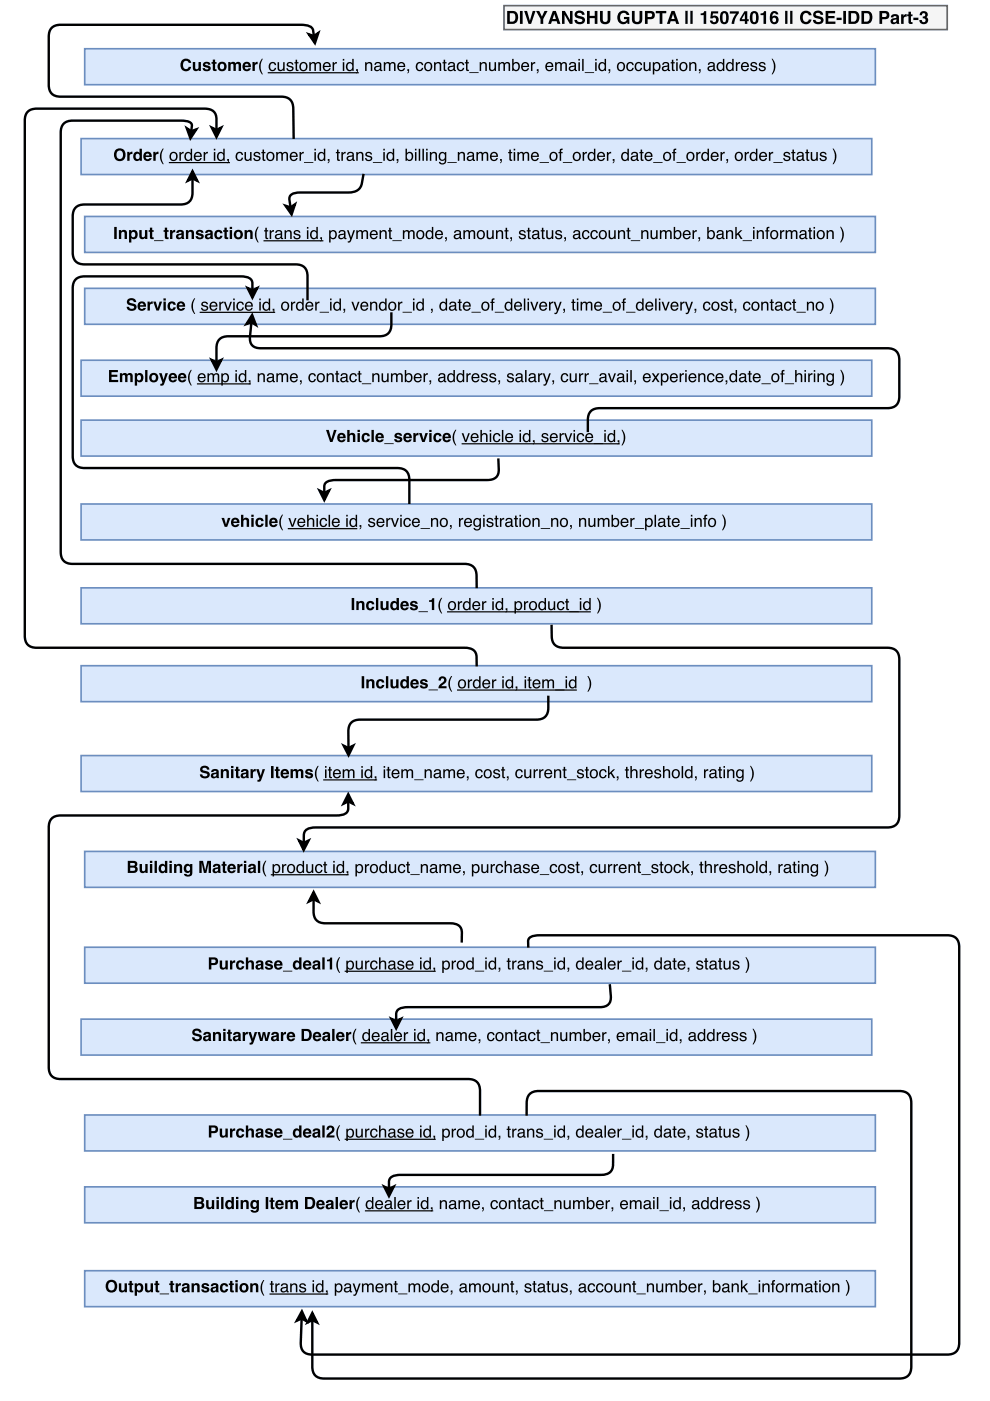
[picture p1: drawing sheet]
<svg xmlns="http://www.w3.org/2000/svg" width="210mm" height="297mm" viewBox="0 0 210 297" stroke-linecap="round" stroke-linejoin="round" font-family="sans-serif">
<path d="M18 10.3h167.6v7.7h-167.6z" fill="#dae8fc"/>
<path d="M18 10.3h167.6v7.7h-167.6z" fill="none" stroke="#6c8ebf" stroke-width=".35"/>
<g fill="#000">
<path d="M55.5 12.5h.2a3.1 3.1 0 0 0 0 3.3h-.2a2.61 2.61 0 0 1 0-3.3z"/>
<path d="M38.6 12.8a1.12 1.12 0 0 1 1.2-.4 1.12 1.12 0 0 1 .7 .9h-.5a.64 .64 0 0 0-.8-.4 .64 .64 0 0 0-.4 .9 .63 .63 0 0 0 .4 .8 .63 .63 0 0 0 .8-.4h.5a1.18 1.18 0 0 1-1.5 .9 1.18 1.18 0 0 1-.7-1.6zM40.9 13.1h.5v1.2a.36 .36 0 0 0 .4 .4 .36 .36 0 0 0 .3-.5v-1.1h.5v1.9h-.5v-.2a.67 .67 0 0 1-.8 .2 .67 .67 0 0 1-.4-.7zM43.2 13.3a.88 .88 0 0 1 1.4 .4h-.5a.31 .31 0 0 0-.3-.2 .31 .31 0 0 0-.3 .2l.1 .1a.83 .83 0 0 1 1 1 .94 .94 0 0 1-1.6-.4h.5a.37 .37 0 0 0 .3 .3 .37 .37 0 0 0 .4-.2l-.1-.1a.99 .99 0 0 1-1.1-.8zM45.1 12.6h.5v.6h.3v.3h-.3v1.1l.3 .1v.4l-.6-.1-.2-.2v-1.3h-.2v-.3h.2zM46.7 13.7a.53 .53 0 0 0 0 .7 .53 .53 0 0 0 .8 0 .53 .53 0 0 0-.1-.7 .53 .53 0 0 0-.7 0zM46.1 14.1a1.01 1.01 0 0 1 2 0 1.01 1.01 0 0 1-2 0zM48.4 13.2h.5v.2a.6 .6 0 0 1 1 0 .63 .63 0 0 1 .8-.3 .63 .63 0 0 1 .4 .7v1.2h-.5v-1.2a.31 .31 0 0 0-.3-.3 .31 .31 0 0 0-.3 .4v1.1h-.5v-1.1a.31 .31 0 0 0-.3-.4 .31 .31 0 0 0-.3 .4v1.1h-.5zM52 13.6l-.1 .3h.8l-.2-.4zM51.7 13.4a.92 .92 0 0 1 1.1-.2 .92 .92 0 0 1 .4 1h-1.3a.41 .41 0 0 0 .3 .5 .41 .41 0 0 0 .5-.2h.5a.97 .97 0 0 1-1.5 .4 .97 .97 0 0 1 0-1.5zM53.5 13.1h.5v.4l.2-.3 .4-.1v.5a.45 .45 0 0 0-.6 .5v.9h-.5z"/>
<path d="M57.2 13.4a.76 .76 0 0 1 .8-.3 .76 .76 0 0 1 .5 .7h-.3a.51 .51 0 0 0-.6-.3 .51 .51 0 0 0-.3 .7 .49 .49 0 0 0 .3 .6 .49 .49 0 0 0 .6-.4h.3a.84 .84 0 0 1-1 .7 .84 .84 0 0 1-.5-1.2zM58.9 13.2h.3v1.2a.47 .47 0 0 0 .6 .4 .47 .47 0 0 0 .2-.7v-.9h.3v1.8h-.2v-.2a.64 .64 0 0 1-.8 .3 .64 .64 0 0 1-.4-.7zM61 13.3a.75 .75 0 0 1 1.2 .4h-.3a.39 .39 0 0 0-.4-.3 .39 .39 0 0 0-.4 .4l.2 .1a.8 .8 0 0 1 .9 .8 .8 .8 0 0 1-.8 .4 .8 .8 0 0 1-.7-.6h.3a.45 .45 0 0 0 .5 .4 .45 .45 0 0 0 .4-.5h-.1a.94 .94 0 0 1-1-.8zM62.7 12.7h.3v.5h.3v.2h-.3v1.3l.3 .1v.2a.44 .44 0 0 1-.6-.3v-1.3h-.3v-.2h.3zM64 13.5a.67 .67 0 0 0-.2 .9 .67 .67 0 0 0 1 .2 .67 .67 0 0 0 .1-.9 .67 .67 0 0 0-.9-.2zM63.7 13.4a.92 .92 0 0 1 1.3 .1 .92 .92 0 0 1 0 1.3 .92 .92 0 0 1-1.3 .1l-.2-.7zM65.6 13.2h.3v.2a.61 .61 0 0 1 1 0 .62 .62 0 0 1 .7-.2 .62 .62 0 0 1 .5 .6v1.2h-.3v-1.2a.4 .4 0 0 0-.5-.4 .4 .4 0 0 0-.3 .6v1h-.3v-1.2a.42 .42 0 0 0-.6-.4 .42 .42 0 0 0-.2 .7v.9h-.3zM68.7 13.4a.85 .85 0 0 1 1-.2 .85 .85 0 0 1 .4 1h-1.3a.53 .53 0 0 0 .4 .6 .53 .53 0 0 0 .6-.3h.3a.9 .9 0 0 1-1.3 .5 .9 .9 0 0 1-.3-1.4zM68.9 13.6l-.1 .4h1l-.3-.6zM70.5 13.2h.3v.3l.3-.3 .3-.1v.4a.5 .5 0 0 0-.6 .5v1h-.3zM72.7 13.2h.3v1.8h-.3zM72.7 12.5h.3v.3h-.3zM73.8 13.6a.64 .64 0 0 0-.1 .9 .64 .64 0 0 0 .9 .1 .64 .64 0 0 0 .1-.8 .64 .64 0 0 0-.9-.2zM73.7 13.3l.6-.1 .4 .2v-.9h.3v2.5h-.3v-.2a.81 .81 0 0 1-1.1 .2 .81 .81 0 0 1-.2-1.1zM75.5 14.7h.4l-.1 .7-.3 .2 .2-.5-.2-.1z"/>
<path d="M77.4 13.2h.3v.2a.65 .65 0 0 1 .8-.3 .65 .65 0 0 1 .4 .7v1.2h-.3v-1.1a.46 .46 0 0 0-.5-.5 .46 .46 0 0 0-.4 .7v.9h-.3zM79.7 14.4a.44 .44 0 0 0 .5 .4 .44 .44 0 0 0 .3-.7zM79.5 13.4a.8 .8 0 0 1 1.4 .3v1.1h.2v.3h-.4l-.1-.3a.63 .63 0 0 1-1 .3 .63 .63 0 0 1 0-1l.9-.3a.42 .42 0 0 0-.4-.4 .42 .42 0 0 0-.4 .4h-.3zM81.4 13.2h.3v.2a.61 .61 0 0 1 1 0 .62 .62 0 0 1 .7-.2 .62 .62 0 0 1 .5 .6v1.2h-.4v-1.2a.4 .4 0 0 0-.5-.4 .4 .4 0 0 0-.2 .6v1h-.3v-1.2a.42 .42 0 0 0-.6-.4 .42 .42 0 0 0-.2 .7v.9h-.3zM84.5 13.4a.85 .85 0 0 1 1-.2 .85 .85 0 0 1 .4 1h-1.3a.53 .53 0 0 0 .4 .6 .53 .53 0 0 0 .6-.3h.3a.9 .9 0 0 1-1.3 .5 .9 .9 0 0 1-.3-1.4zM84.7 13.6l-.1 .4h1l-.3-.6zM86.4 14.7h.3v.7l-.3 .2 .2-.5-.2-.1zM88.4 13.4a.76 .76 0 0 1 .8-.3 .76 .76 0 0 1 .5 .7h-.3a.51 .51 0 0 0-.6-.3 .51 .51 0 0 0-.3 .7 .49 .49 0 0 0 .3 .6 .49 .49 0 0 0 .6-.4h.3a.84 .84 0 0 1-1.1 .7 .84 .84 0 0 1-.4-1.2zM90.5 13.5a.67 .67 0 0 0-.2 .9 .67 .67 0 0 0 .9 .2 .67 .67 0 0 0 .1-.9 .67 .67 0 0 0-.8-.2zM90.2 13.4a.92 .92 0 0 1 1.2 .1 .92 .92 0 0 1 0 1.3 .92 .92 0 0 1-1.3 .1l-.2-.7zM92 13.2h.3v.2a.65 .65 0 0 1 .8-.3 .65 .65 0 0 1 .4 .7v1.2h-.3v-1.1a.46 .46 0 0 0-.5-.5 .46 .46 0 0 0-.4 .7v.9h-.3zM94.1 12.7h.3v.5h.3v.2h-.3v1.3l.3 .1v.2a.44 .44 0 0 1-.6-.3v-1.3h-.3v-.2h.3zM95.3 14.4a.44 .44 0 0 0 .5 .4 .44 .44 0 0 0 .3-.7zM95.1 13.4a.8 .8 0 0 1 1.4 .3v1.1h.2v.3h-.4l-.1-.3a.63 .63 0 0 1-1 .3 .63 .63 0 0 1 0-1l.9-.3a.42 .42 0 0 0-.4-.4 .42 .42 0 0 0-.4 .4h-.3zM97.1 13.4a.76 .76 0 0 1 .8-.3 .76 .76 0 0 1 .5 .7h-.3a.51 .51 0 0 0-.7-.3 .51 .51 0 0 0-.2 .7 .49 .49 0 0 0 .3 .6 .49 .49 0 0 0 .6-.4h.3a.84 .84 0 0 1-1.1 .7 .84 .84 0 0 1-.4-1.2zM98.8 12.7h.3v.5h.3v.2h-.3v1.3l.3 .1v.2a.44 .44 0 0 1-.6-.3v-1.3h-.2v-.2h.2zM99.5 15.3h2v.2h-2zM101.7 13.2h.3v.2a.65 .65 0 0 1 .8-.3 .65 .65 0 0 1 .4 .7v1.2h-.3v-1.1a.46 .46 0 0 0-.6-.5 .46 .46 0 0 0-.3 .7v.9h-.3zM103.7 13.2h.3v1.2a.47 .47 0 0 0 .6 .4 .47 .47 0 0 0 .3-.7v-.9h.3v1.8h-.3v-.2a.64 .64 0 0 1-.7 .3 .64 .64 0 0 1-.5-.7zM105.7 13.2h.3v.2a.61 .61 0 0 1 1 0 .62 .62 0 0 1 .7-.2 .62 .62 0 0 1 .5 .6v1.2h-.4v-1.2a.4 .4 0 0 0-.5-.4 .4 .4 0 0 0-.2 .6v1h-.4v-1.2a.42 .42 0 0 0-.5-.4 .42 .42 0 0 0-.2 .7v.9h-.3zM108.6 12.5h.3v.9a.81 .81 0 0 1 1.1-.1 .81 .81 0 0 1 .2 1.1 .74 .74 0 0 1-.5 .7 .74 .74 0 0 1-.8-.3v.2h-.3zM109 13.6a.64 .64 0 0 0-.1 .9 .64 .64 0 0 0 .9 .1 .65 .65 0 0 0 .1-.8 .65 .65 0 0 0-.9-.2zM110.7 13.4a.85 .85 0 0 1 1.1-.2 .85 .85 0 0 1 .4 1h-1.4a.53 .53 0 0 0 .4 .6 .53 .53 0 0 0 .7-.3h.3a.9 .9 0 0 1-1.3 .5 .9 .9 0 0 1-.3-1.4zM111 13.6l-.2 .4h1.1l-.4-.6zM112.6 13.2h.3v.3l.3-.3 .3-.1v.4a.5 .5 0 0 0-.6 .5v1h-.3zM113.8 14.7h.4l-.1 .7-.3 .2 .2-.5-.2-.1zM115.9 13.4a.85 .85 0 0 1 1-.2 .85 .85 0 0 1 .4 1h-1.3a.53 .53 0 0 0 .3 .6 .53 .53 0 0 0 .7-.3h.3a.9 .9 0 0 1-1.3 .5 .9 .9 0 0 1-.3-1.4zM116.1 13.6l-.1 .4h1l-.3-.6zM117.7 13.2h.3v.2a.61 .61 0 0 1 1.1 0 .62 .62 0 0 1 .7-.2 .62 .62 0 0 1 .4 .6v1.2h-.3v-1.2a.4 .4 0 0 0-.5-.4 .4 .4 0 0 0-.3 .6v1h-.3v-1.2a.42 .42 0 0 0-.6-.4 .42 .42 0 0 0-.2 .7v.9h-.3zM120.9 14.4a.44 .44 0 0 0 .6 .4 .44 .44 0 0 0 .2-.7zM120.8 13.4a.8 .8 0 0 1 1.3 .3v1.1h.2v.3h-.3l-.2-.3a.63 .63 0 0 1-.9 .3 .63 .63 0 0 1 0-1l.9-.3a.42 .42 0 0 0-.4-.4 .42 .42 0 0 0-.4 .4h-.3zM122.6 13.2h.4v1.8h-.4zM122.6 12.5h.4v.3h-.4zM123.4 12.5h.3v2.5h-.3zM124 15.3h2v.2h-2zM126.2 13.2h.3v1.8h-.3zM126.2 12.5h.3v.3h-.3zM127.3 13.6a.64 .64 0 0 0-.1 .9 .64 .64 0 0 0 .9 .1 .64 .64 0 0 0 .1-.8 .64 .64 0 0 0-.9-.2zM127.2 13.3l.6-.1 .4 .2v-.9h.3v2.5h-.3v-.2a.81 .81 0 0 1-1.1 .2 .81 .81 0 0 1-.2-1.1zM129 14.7h.4l-.1 .7-.3 .2 .2-.5-.2-.1zM131.4 13.5a.67 .67 0 0 0-.3 .9 .67 .67 0 0 0 1 .2 .67 .67 0 0 0 .1-.9 .67 .67 0 0 0-.8-.2zM131 13.4a.92 .92 0 0 1 1.3 .1 .92 .92 0 0 1 0 1.3 .92 .92 0 0 1-1.3 .1l-.2-.7zM133 13.4a.76 .76 0 0 1 .8-.3 .76 .76 0 0 1 .6 .7h-.3a.51 .51 0 0 0-.7-.3 .51 .51 0 0 0-.3 .7 .49 .49 0 0 0 .4 .6 .49 .49 0 0 0 .6-.4h.3a.84 .84 0 0 1-1.1 .7 .84 .84 0 0 1-.5-1.2zM134.8 13.4a.76 .76 0 0 1 .8-.3 .76 .76 0 0 1 .5 .7h-.3a.51 .51 0 0 0-.6-.3 .51 .51 0 0 0-.3 .7 .49 .49 0 0 0 .3 .6 .49 .49 0 0 0 .6-.4h.3a.84 .84 0 0 1-1 .7 .84 .84 0 0 1-.5-1.2zM136.4 13.2h.4v1.2a.47 .47 0 0 0 .6 .4 .47 .47 0 0 0 .2-.7v-.9h.3v1.8h-.2v-.2a.64 .64 0 0 1-.8 .3 .64 .64 0 0 1-.5-.7zM138.9 13.6a.72 .72 0 0 0-.2 .8 .72 .72 0 0 0 .7 .4 .72 .72 0 0 0 .3-.8 .72 .72 0 0 0-.7-.6zM138.4 13.2h.3v.2a.76 .76 0 0 1 .9-.2 .76 .76 0 0 1 .4 .9 .78 .78 0 0 1-.3 .9 .78 .78 0 0 1-1-.2v1h-.3zM140.7 14.4a.44 .44 0 0 0 .6 .4 .44 .44 0 0 0 .2-.7zM140.5 13.4a.8 .8 0 0 1 1.4 .3v1.1h.2v.3h-.4l-.1-.3a.63 .63 0 0 1-1 .3 .63 .63 0 0 1 0-1l1-.3a.42 .42 0 0 0-.4-.4 .42 .42 0 0 0-.5 .4h-.3zM142.4 12.7h.4v.5h.3v.2h-.3v1.3l.3 .1v.2a.44 .44 0 0 1-.7-.3v-1.3h-.2v-.2h.2zM143.4 13.2h.3v1.8h-.3zM143.4 12.5h.3v.3h-.3zM144.6 13.5a.67 .67 0 0 0-.2 .9 .67 .67 0 0 0 .9 .2 .67 .67 0 0 0 .1-.9 .67 .67 0 0 0-.8-.2zM144.3 13.4a.92 .92 0 0 1 1.2 .1 .92 .92 0 0 1 0 1.3 .92 .92 0 0 1-1.2 .1l-.3-.7zM146.1 13.2h.3v.2a.65 .65 0 0 1 .8-.3 .65 .65 0 0 1 .5 .7v1.2h-.4v-1.1a.46 .46 0 0 0-.5-.5 .46 .46 0 0 0-.4 .7v.9h-.3zM148.2 14.7h.4l-.1 .7-.3 .2 .2-.5-.2-.1zM150.4 14.4a.44 .44 0 0 0 .5 .4 .44 .44 0 0 0 .3-.7zM150.2 13.4a.8 .8 0 0 1 1.3 .3l.1 1.1h.2v.3h-.4l-.2-.3a.63 .63 0 0 1-.9 .3 .63 .63 0 0 1 0-1l.9-.3a.42 .42 0 0 0-.4-.4 .42 .42 0 0 0-.4 .4h-.3zM152.4 13.6a.64 .64 0 0 0-.1 .9 .64 .64 0 0 0 .8 .1 .64 .64 0 0 0 .2-.8 .64 .64 0 0 0-.9-.2zM152.3 13.3l.6-.1 .4 .2v-.9h.3v2.5h-.3v-.2a.81 .81 0 0 1-1.1 .2 .81 .81 0 0 1-.3-1.1zM154.4 13.6a.64 .64 0 0 0-.1 .9 .64 .64 0 0 0 .8 .1 .64 .64 0 0 0 .1-.8 .64 .64 0 0 0-.8-.2zM154.3 13.3l.6-.1 .3 .2v-.9h.3v2.5h-.2v-.2a.81 .81 0 0 1-1.1 .2 .81 .81 0 0 1-.3-1.1zM156 13.2h.3v.3l.3-.3 .3-.1v.4a.5 .5 0 0 0-.6 .5v1h-.3zM157.3 13.4a.85 .85 0 0 1 1.1-.2 .85 .85 0 0 1 .4 1h-1.4a.53 .53 0 0 0 .4 .6 .53 .53 0 0 0 .7-.3h.3a.9 .9 0 0 1-1.3 .5 .9 .9 0 0 1-.3-1.4zM157.6 13.6l-.2 .4h1.1l-.4-.6zM159.3 13.3a.75 .75 0 0 1 1.2 .4h-.3a.39 .39 0 0 0-.4-.3 .39 .39 0 0 0-.3 .4l.1 .1a.8 .8 0 0 1 1 .8 .8 .8 0 0 1-.9 .4 .8 .8 0 0 1-.6-.6h.3a.45 .45 0 0 0 .4 .4 .45 .45 0 0 0 .5-.5h-.1a.94 .94 0 0 1-1.1-.8zM161.1 13.3a.75 .75 0 0 1 1.2 .4h-.3a.39 .39 0 0 0-.4-.3 .39 .39 0 0 0-.4 .4l.2 .1a.8 .8 0 0 1 .9 .8 .8 .8 0 0 1-.8 .4 .8 .8 0 0 1-.7-.6h.3a.45 .45 0 0 0 .5 .4 .45 .45 0 0 0 .4-.5 .94 .94 0 0 1-1.1-.8zM163.6 12.5h.2a2.61 2.61 0 0 1 0 3.3h-.2a3.1 3.1 0 0 0 0-3.3z"/>
</g>
<path d="M56.9 15.4h19" fill="none" stroke="#000" stroke-width=".25"/>
<path d="M17.2 29.4h167.6v7.6h-167.6z" fill="#dae8fc"/>
<path d="M17.2 29.4h167.6v7.6h-167.6z" fill="none" stroke="#6c8ebf" stroke-width=".35"/>
<g fill="#000">
<path d="M34.5 31.5h.2a3.1 3.1 0 0 0 0 3.3h-.2a2.61 2.61 0 0 1 0-3.3z"/>
<path d="M24.9 32.1a.87 .87 0 0 0-.2 1.1 .87 .87 0 0 0 1.1 .4 .88 .88 0 0 0 .3-1.1 .88 .88 0 0 0-1.1-.5zM24.6 31.8a1.3 1.3 0 0 1 2 1 1.3 1.3 0 0 1-2 1.1 1.63 1.63 0 0 1 0-2.1zM27 32.2h.4v.3l.2-.2 .5-.1-.1 .5a.45 .45 0 0 0-.5 .5v.9h-.5zM28.5 32.4l.6-.2 .5 .2v-.9h.5v2.6h-.5v-.3a.82 .82 0 0 1-1.1 .2 .82 .82 0 0 1-.2-1.1zM28.9 32.8a.52 .52 0 0 0-.1 .7 .52 .52 0 0 0 .7 .1 .52 .52 0 0 0 .1-.7 .52 .52 0 0 0-.7-.1zM31 32.7l-.1 .3h.8l-.3-.4zM30.6 32.4a.92 .92 0 0 1 1.1-.1 .92 .92 0 0 1 .5 1h-1.3a.41 .41 0 0 0 .3 .4 .41 .41 0 0 0 .4-.2h.6a.97 .97 0 0 1-1.5 .4 .97 .97 0 0 1-.1-1.5zM32.5 32.2h.5v.3l.2-.2 .4-.1v.5a.45 .45 0 0 0-.6 .5v.9h-.5z"/>
<path d="M36.5 32.5a.67 .67 0 0 0-.2 1 .67 .67 0 0 0 .9 .2 .67 .67 0 0 0 .1-.9 .67 .67 0 0 0-.8-.3zM36.2 32.5a.92 .92 0 0 1 1.2 .1 .92 .92 0 0 1 0 1.2 .92 .92 0 0 1-1.2 .1l-.3-.7zM38 32.2h.3v.4l.4-.4h.2v.3a.5 .5 0 0 0-.5 .5v1.1h-.4zM39.6 32.7a.64 .64 0 0 0-.1 .8 .64 .64 0 0 0 .8 .2 .64 .64 0 0 0 .1-.9 .64 .64 0 0 0-.8-.1zM39.4 32.3l.7-.1 .3 .3v-1h.3v2.6h-.2v-.3a.81 .81 0 0 1-1.1 .2 .81 .81 0 0 1-.3-1.1zM41.3 32.5a.85 .85 0 0 1 1.1-.2 .85 .85 0 0 1 .4 1h-1.4a.53 .53 0 0 0 .4 .6 .53 .53 0 0 0 .7-.4h.3a.9 .9 0 0 1-1.3 .6 .9 .9 0 0 1-.3-1.4zM41.6 32.6l-.2 .4h1.1l-.4-.5zM43.2 32.2h.3v.4l.3-.4h.3v.3a.5 .5 0 0 0-.6 .5v1.1h-.3zM45.3 32.2h.4v1.9h-.4zM45.3 31.5h.4v.4h-.4zM46.5 32.7a.64 .64 0 0 0-.1 .8 .64 .64 0 0 0 .8 .2 .64 .64 0 0 0 .1-.9 .64 .64 0 0 0-.8-.1zM46.4 32.3l.6-.1 .3 .3v-1h.3v2.6h-.2v-.3a.81 .81 0 0 1-1.1 .2 .81 .81 0 0 1-.3-1.1zM48.2 33.7h.3v.7l-.3 .2 .2-.5h-.2z"/>
<path d="M50.2 32.5a.76 .76 0 0 1 .8-.3 .76 .76 0 0 1 .5 .7h-.3a.51 .51 0 0 0-.6-.4 .51 .51 0 0 0-.3 .7 .49 .49 0 0 0 .3 .7 .49 .49 0 0 0 .6-.5h.3a.84 .84 0 0 1-1.1 .7 .84 .84 0 0 1-.4-1.2zM51.8 32.2h.4v1.3a.47 .47 0 0 0 .6 .4 .47 .47 0 0 0 .2-.8v-.9h.3v1.9h-.3v-.3a.64 .64 0 0 1-.7 .3 .64 .64 0 0 1-.5-.6zM54 32.3a.75 .75 0 0 1 1.2 .5h-.3a.39 .39 0 0 0-.4-.4 .39 .39 0 0 0-.4 .4l.2 .1a.8 .8 0 0 1 .9 .8 .8 .8 0 0 1-.8 .5 .8 .8 0 0 1-.7-.7h.3a.45 .45 0 0 0 .5 .4 .45 .45 0 0 0 .4-.4l-.1-.1a.94 .94 0 0 1-1-.8zM55.7 31.7h.3v.5h.3v.3h-.3v1.2l.3 .1v.3a.44 .44 0 0 1-.6-.4v-1.2h-.3v-.3h.3zM57 32.5a.67 .67 0 0 0-.2 1 .67 .67 0 0 0 1 .2 .67 .67 0 0 0 0-.9 .67 .67 0 0 0-.8-.3zM56.7 32.5a.92 .92 0 0 1 1.3 .1 .92 .92 0 0 1-.1 1.2 .92 .92 0 0 1-1.2 .1l-.2-.7zM58.6 32.2h.3v.3a.61 .61 0 0 1 1 0 .62 .62 0 0 1 .7-.3 .62 .62 0 0 1 .5 .7v1.2h-.4v-1.3a.4 .4 0 0 0-.5-.3 .4 .4 0 0 0-.2 .5v1.1h-.3v-1.2a.42 .42 0 0 0-.6-.4 .42 .42 0 0 0-.2 .6v1h-.3zM61.7 32.5a.85 .85 0 0 1 1-.2 .85 .85 0 0 1 .4 1h-1.3a.53 .53 0 0 0 .4 .6 .53 .53 0 0 0 .6-.4h.3a.9 .9 0 0 1-1.3 .6 .9 .9 0 0 1-.3-1.4zM61.9 32.6l-.1 .4h1l-.3-.5zM63.5 32.2h.3v.4l.3-.4h.3v.3a.5 .5 0 0 0-.6 .5v1.1h-.3zM64.5 34.4h1.9v.1h-1.9zM66.7 32.2h.3v1.9h-.3zM66.7 31.5h.3v.4h-.3zM67.8 32.7a.64 .64 0 0 0-.1 .8 .64 .64 0 0 0 .8 .2 .64 .64 0 0 0 .2-.9 .64 .64 0 0 0-.9-.1zM67.7 32.3l.6-.1 .4 .3v-1h.3v2.6h-.3v-.3a.81 .81 0 0 1-1.1 .2 .81 .81 0 0 1-.3-1.1zM69.5 33.7h.4l-.1 .7-.3 .2 .2-.5h-.2zM71.5 31.7h.3v.5h.3v.3h-.3v1.2l.3 .1v.3a.44 .44 0 0 1-.6-.4v-1.2h-.3v-.3h.3zM72.4 32.2h.3v.4l.3-.4h.3v.3a.5 .5 0 0 0-.6 .5v1.1h-.3zM73.8 33.4a.44 .44 0 0 0 .6 .4 .44 .44 0 0 0 .2-.6zM73.7 32.4a.8 .8 0 0 1 1.3 .3v1.1l.2 .1v.2h-.3l-.2-.3a.63 .63 0 0 1-.9 .3 .63 .63 0 0 1 0-1l.9-.2a.42 .42 0 0 0-.4-.5 .42 .42 0 0 0-.4 .4h-.3zM75.5 32.2h.3v.3a.65 .65 0 0 1 .8-.3 .65 .65 0 0 1 .5 .7v1.2h-.4v-1.2a.46 .46 0 0 0-.5-.4 .46 .46 0 0 0-.3 .6v1h-.4zM77.6 32.3a.75 .75 0 0 1 1.3 .5h-.3a.39 .39 0 0 0-.4-.4 .39 .39 0 0 0-.4 .4l.2 .1a.8 .8 0 0 1 .9 .8 .8 .8 0 0 1-.8 .5 .8 .8 0 0 1-.7-.7h.3a.45 .45 0 0 0 .5 .4 .45 .45 0 0 0 .4-.4l-.1-.1a.94 .94 0 0 1-1-.8zM79.1 34.4h1.9v.1h-1.9zM81.3 32.2h.3v1.9h-.3zM81.3 31.5h.3v.4h-.3zM82.4 32.7a.64 .64 0 0 0-.1 .8 .64 .64 0 0 0 .8 .2 .64 .64 0 0 0 .2-.9 .64 .64 0 0 0-.9-.1zM82.3 32.3l.6-.1 .4 .3v-1h.3v2.6h-.3v-.3a.81 .81 0 0 1-1.1 .2 .81 .81 0 0 1-.3-1.1zM84.1 33.7h.4l-.1 .7-.3 .2 .2-.5h-.2zM86 31.5h.3v1a.81 .81 0 0 1 1.1-.2 .81 .81 0 0 1 .2 1.1 .74 .74 0 0 1-.5 .7 .74 .74 0 0 1-.8-.2v.2h-.3zM86.4 32.6a.64 .64 0 0 0-.1 .9 .64 .64 0 0 0 .9 .2 .65 .65 0 0 0 .1-.9 .65 .65 0 0 0-.9-.2zM88 32.2h.3v1.9h-.3zM88 31.5h.3v.4h-.3zM88.8 31.5h.3v2.6h-.3zM89.6 31.5h.3v2.6h-.3zM90.3 32.2h.4v1.9h-.4zM90.3 31.5h.4v.4h-.4zM91.1 32.2h.3v.3a.65 .65 0 0 1 .8-.3 .65 .65 0 0 1 .5 .7v1.2h-.4v-1.2a.46 .46 0 0 0-.5-.4 .46 .46 0 0 0-.3 .6v1h-.4zM93.2 32.5l.6-.3 .5 .3v-.2h.3v1.6a.81 .81 0 0 1-.6 1 .81 .81 0 0 1-1-.6h.4a.54 .54 0 0 0 .7 .3 .54 .54 0 0 0 .2-.8 .81 .81 0 0 1-1.1 .2 .81 .81 0 0 1-.2-1.1zM93.5 32.6a.65 .65 0 0 0-.2 .9 .65 .65 0 0 0 .8 .2 .65 .65 0 0 0 .2-.8 .65 .65 0 0 0-.8-.3zM94.9 34.4h1.9v.1h-1.9zM97.1 32.2h.3v.3a.65 .65 0 0 1 .7-.3 .65 .65 0 0 1 .5 .7v1.2h-.3v-1.2a.46 .46 0 0 0-.6-.4 .46 .46 0 0 0-.3 .6v1h-.3zM99.3 33.4a.44 .44 0 0 0 .6 .4 .44 .44 0 0 0 .2-.6zM99.2 32.4a.8 .8 0 0 1 1.3 .3v1.1l.2 .1v.2h-.3l-.2-.3a.63 .63 0 0 1-1 .3 .63 .63 0 0 1 0-1l1-.2a.42 .42 0 0 0-.4-.5 .42 .42 0 0 0-.5 .4h-.2zM101 32.2h.3v.3a.61 .61 0 0 1 1.1 0 .62 .62 0 0 1 .7-.3 .62 .62 0 0 1 .4 .7v1.2h-.3v-1.3a.4 .4 0 0 0-.5-.3 .4 .4 0 0 0-.3 .5v1.1h-.3v-1.2a.42 .42 0 0 0-.5-.4 .42 .42 0 0 0-.3 .6v1h-.3zM104.1 32.5a.85 .85 0 0 1 1.1-.2 .85 .85 0 0 1 .4 1h-1.4a.53 .53 0 0 0 .4 .6 .53 .53 0 0 0 .6-.4h.3a.9 .9 0 0 1-1.2 .6 .9 .9 0 0 1-.3-1.4zM104.4 32.6l-.2 .4h1.1l-.4-.5zM106 33.7h.4l-.1 .7-.3 .2 .2-.5h-.2zM108 31.7h.3v.5h.3v.3h-.3v1.2l.3 .1v.3a.44 .44 0 0 1-.6-.4v-1.2h-.3v-.3h.3zM108.9 32.2h.3v1.9h-.3zM108.9 31.5h.3v.4h-.3zM109.7 32.2h.3v.3a.61 .61 0 0 1 1.1 0 .62 .62 0 0 1 .7-.3 .62 .62 0 0 1 .4 .7v1.2h-.3v-1.3a.4 .4 0 0 0-.5-.3 .4 .4 0 0 0-.3 .5v1.1h-.3v-1.2a.42 .42 0 0 0-.5-.4 .42 .42 0 0 0-.3 .6v1h-.3zM112.8 32.5a.85 .85 0 0 1 1-.2 .85 .85 0 0 1 .5 1h-1.4a.53 .53 0 0 0 .4 .6 .53 .53 0 0 0 .6-.4h.3a.9 .9 0 0 1-1.3 .6 .9 .9 0 0 1-.2-1.4zM113.1 32.6l-.2 .4h1l-.3-.5zM114.4 34.4h2v.1h-2zM117 32.5a.67 .67 0 0 0-.2 1 .67 .67 0 0 0 1 .2 .67 .67 0 0 0 .1-.9 .67 .67 0 0 0-.9-.3zM116.7 32.5a.92 .92 0 0 1 1.3 .1 .92 .92 0 0 1 0 1.2 .92 .92 0 0 1-1.3 .1l-.2-.7zM118.7 31.7l.6-.2v.3h-.2l-.1 .2v.2h.3v.3h-.3v1.6h-.3v-1.6h-.3v-.3h.3zM119.3 34.4h2v.1h-2zM122 32.5a.67 .67 0 0 0-.2 1 .67 .67 0 0 0 .9 .2 .67 .67 0 0 0 .1-.9 .67 .67 0 0 0-.8-.3zM121.7 32.5a.92 .92 0 0 1 1.2 .1 .92 .92 0 0 1 0 1.2 .92 .92 0 0 1-1.2 .1l-.3-.7zM123.5 32.2h.3v.4l.4-.4h.2v.3a.5 .5 0 0 0-.6 .5v1.1h-.3zM125.1 32.7a.64 .64 0 0 0-.2 .8 .64 .64 0 0 0 .9 .2 .64 .64 0 0 0 .1-.9 .64 .64 0 0 0-.8-.1zM124.9 32.3l.7-.1 .3 .3v-1h.3v2.6h-.3v-.3a.81 .81 0 0 1-1 .2 .81 .81 0 0 1-.3-1.1zM126.8 32.5a.85 .85 0 0 1 1.1-.2 .85 .85 0 0 1 .4 1h-1.4a.53 .53 0 0 0 .4 .6 .53 .53 0 0 0 .6-.4h.4a.9 .9 0 0 1-1.3 .6 .9 .9 0 0 1-.3-1.4zM127.1 32.6l-.2 .4h1.1l-.4-.5zM128.7 32.2h.3v.4l.3-.4h.3v.3a.5 .5 0 0 0-.6 .5v1.1h-.3zM129.9 33.7h.4l-.1 .7-.3 .2 .2-.5h-.2zM132.2 32.7a.64 .64 0 0 0-.1 .8 .64 .64 0 0 0 .8 .2 .64 .64 0 0 0 .1-.9 .64 .64 0 0 0-.8-.1zM132 32.3l.7-.1 .3 .3v-1h.3v2.6h-.3v-.3a.81 .81 0 0 1-1 .2 .81 .81 0 0 1-.3-1.1zM134.1 33.4a.44 .44 0 0 0 .5 .4 .44 .44 0 0 0 .3-.6zM133.9 32.4a.8 .8 0 0 1 1.4 .3v1.1l.2 .1v.2h-.4l-.1-.3a.63 .63 0 0 1-1 .3 .63 .63 0 0 1 0-1l.9-.2a.42 .42 0 0 0-.4-.5 .42 .42 0 0 0-.4 .4h-.3zM135.8 31.7h.3v.5h.3v.3h-.3v1.2l.3 .1v.3a.44 .44 0 0 1-.6-.4v-1.2h-.2v-.3h.2zM136.9 32.5a.85 .85 0 0 1 1-.2 .85 .85 0 0 1 .4 1h-1.3a.53 .53 0 0 0 .4 .6 .53 .53 0 0 0 .6-.4h.3a.9 .9 0 0 1-1.3 .6 .9 .9 0 0 1-.2-1.4zM137.1 32.6l-.1 .4h1l-.3-.5zM138.5 34.4h2v.1h-2zM141.1 32.5a.67 .67 0 0 0-.2 1 .67 .67 0 0 0 1 .2 .67 .67 0 0 0 .1-.9 .67 .67 0 0 0-.9-.3zM140.8 32.5a.92 .92 0 0 1 1.3 .1 .92 .92 0 0 1 0 1.2 .92 .92 0 0 1-1.3 .1l-.2-.7zM142.8 31.7l.6-.2v.3h-.2l-.1 .2v.2h.3v.3h-.3v1.6h-.3v-1.6h-.3v-.3h.3zM143.4 34.4h2v.1h-2zM146.1 32.5a.67 .67 0 0 0-.2 1 .67 .67 0 0 0 .9 .2 .67 .67 0 0 0 .1-.9 .67 .67 0 0 0-.8-.3zM145.8 32.5a.92 .92 0 0 1 1.2 .1 .92 .92 0 0 1 0 1.2 .92 .92 0 0 1-1.3 .1l-.2-.7zM147.6 32.2h.3v.4l.4-.4h.2v.3a.5 .5 0 0 0-.6 .5v1.1h-.3zM149.1 32.7a.64 .64 0 0 0-.1 .8 .64 .64 0 0 0 .9 .2 .64 .64 0 0 0 .1-.9 .64 .64 0 0 0-.9-.1zM149 32.3l.7-.1 .3 .3v-1h.3v2.6h-.3v-.3a.81 .81 0 0 1-1 .2 .81 .81 0 0 1-.3-1.1zM150.9 32.5a.85 .85 0 0 1 1.1-.2 .85 .85 0 0 1 .4 1h-1.4a.53 .53 0 0 0 .4 .6 .53 .53 0 0 0 .6-.4h.3a.9 .9 0 0 1-1.2 .6 .9 .9 0 0 1-.3-1.4zM151.2 32.6l-.2 .4h1.1l-.4-.5zM152.8 32.2h.3v.4l.3-.4h.3v.3a.5 .5 0 0 0-.6 .5v1.1h-.3zM154 33.7h.4l-.1 .7-.3 .2 .2-.5h-.2zM156.3 32.5a.67 .67 0 0 0-.2 1 .67 .67 0 0 0 1 .2 .67 .67 0 0 0 .1-.9 .67 .67 0 0 0-.9-.3zM156 32.5a.92 .92 0 0 1 1.3 .1 .92 .92 0 0 1 0 1.2 .92 .92 0 0 1-1.3 .1l-.2-.7zM157.9 32.2h.3v.4l.3-.4h.3v.3a.5 .5 0 0 0-.6 .5v1.1h-.3zM159.4 32.7a.64 .64 0 0 0-.1 .8 .64 .64 0 0 0 .9 .2 .64 .64 0 0 0 .1-.9 .64 .64 0 0 0-.9-.1zM159.3 32.3l.6-.1 .4 .3v-1h.3v2.6h-.3v-.3a.81 .81 0 0 1-1.1 .2 .81 .81 0 0 1-.2-1.1zM161.2 32.5a.85 .85 0 0 1 1-.2 .85 .85 0 0 1 .4 1h-1.3a.53 .53 0 0 0 .4 .6 .53 .53 0 0 0 .6-.4h.3a.9 .9 0 0 1-1.3 .6 .9 .9 0 0 1-.3-1.4zM161.4 32.6l-.1 .4h1l-.3-.5zM163 32.2h.3v.4l.4-.4h.2v.3a.5 .5 0 0 0-.6 .5v1.1h-.3zM164 34.4h1.9v.1h-1.9zM166.3 32.3a.75 .75 0 0 1 1.2 .5h-.3a.39 .39 0 0 0-.4-.4 .39 .39 0 0 0-.3 .4l.1 .1a.8 .8 0 0 1 1 .8 .8 .8 0 0 1-.9 .5 .8 .8 0 0 1-.6-.7h.3a.45 .45 0 0 0 .4 .4 .45 .45 0 0 0 .5-.4l-.1-.1a.94 .94 0 0 1-1.1-.8zM168 31.7h.3v.5h.3v.3h-.3v1.2l.3 .1v.3a.44 .44 0 0 1-.6-.4v-1.2h-.2v-.3h.2zM169.2 33.4a.44 .44 0 0 0 .6 .4 .44 .44 0 0 0 .2-.6zM169.1 32.4a.8 .8 0 0 1 1.3 .3v1.1l.2 .1v.2h-.3l-.2-.3a.63 .63 0 0 1-1 .3 .63 .63 0 0 1 0-1l1-.2a.42 .42 0 0 0-.4-.5 .42 .42 0 0 0-.5 .4h-.3zM171 31.7h.3v.5h.3v.3h-.3v1.2l.3 .1v.3a.44 .44 0 0 1-.6-.4v-1.2h-.3v-.3h.3zM171.9 32.2h.3v1.3a.47 .47 0 0 0 .6 .4 .47 .47 0 0 0 .3-.8v-.9h.3v1.9h-.3v-.3a.64 .64 0 0 1-.7 .3 .64 .64 0 0 1-.5-.6zM174 32.3a.75 .75 0 0 1 1.2 .5h-.3a.39 .39 0 0 0-.4-.4 .39 .39 0 0 0-.3 .4l.1 .1a.8 .8 0 0 1 1 .8 .8 .8 0 0 1-.9 .5 .8 .8 0 0 1-.6-.7h.3a.45 .45 0 0 0 .4 .4 .45 .45 0 0 0 .5-.4l-.1-.1a.94 .94 0 0 1-1.1-.8zM176.5 31.5h.2a2.61 2.61 0 0 1 0 3.3h-.2a3.1 3.1 0 0 0 0-3.3z"/>
</g>
<path d="M35.9 34.5h12.7" fill="none" stroke="#000" stroke-width=".25"/>
<path d="M18 45.9h167.6v7.6h-167.6z" fill="#dae8fc"/>
<path d="M18 45.9h167.6v7.6h-167.6z" fill="none" stroke="#6c8ebf" stroke-width=".35"/>
<g fill="#000">
<path d="M54.6 48.1h.2a3.1 3.1 0 0 0 .1 3.3h-.3a2.61 2.61 0 0 1 0-3.3z"/>
<path d="M24.2 48.1h.5v2.6h-.5zM25.2 48.8h.5v.3a.66 .66 0 0 1 .7-.3 .66 .66 0 0 1 .5 .6v1.3h-.5v-1.2a.37 .37 0 0 0-.4-.4 .37 .37 0 0 0-.3 .5v1.1h-.5zM28 49.3a.53 .53 0 0 0-.2 .7 .53 .53 0 0 0 .8 .2 .54 .54 0 0 0 0-.7 .54 .54 0 0 0-.6-.2zM27.4 48.8h.4v.3a.76 .76 0 0 1 1-.3 .76 .76 0 0 1 .4 .9 .78 .78 0 0 1-.4 .9 .78 .78 0 0 1-.9-.2v1h-.5zM29.5 48.8h.5v1.1a.36 .36 0 0 0 .5 .4 .36 .36 0 0 0 .2-.5v-1h.5v1.9h-.4l-.1-.2a.67 .67 0 0 1-.8 .2 .67 .67 0 0 1-.4-.8zM31.8 48.3h.5v.5h.3v.4h-.3v1l.3 .1v.4h-.6l-.2-.2v-1.3h-.3v-.4h.3zM32.7 50.9h1.9v.2h-1.9zM34.9 48.3h.5v.5h.3v.4h-.3v1l.3 .1v.4h-.6l-.1-.2-.1-1.3h-.2v-.4h.2zM36.1 48.8h.4v.3l.2-.2 .5-.2-.1 .5a.45 .45 0 0 0-.5 .6v.9h-.5zM37.9 49.9l-.1 .3a.36 .36 0 0 0 .5 .1 .36 .36 0 0 0 .1-.5zM37.5 49a.88 .88 0 0 1 1.5 .3l.1 1.4h-.6v-.2a.65 .65 0 0 1-.9 .2 .65 .65 0 0 1-.3-.8 .65 .65 0 0 1 .9-.4l.3-.1a.3 .3 0 0 0-.3-.3 .3 .3 0 0 0-.4 .3h-.4zM39.4 48.8h.5v.3a.66 .66 0 0 1 .7-.3 .66 .66 0 0 1 .5 .6v1.3h-.5v-1.2a.37 .37 0 0 0-.4-.4 .37 .37 0 0 0-.3 .5v1.1h-.5zM41.7 48.9a.88 .88 0 0 1 1.4 .5h-.4a.31 .31 0 0 0-.4-.3 .31 .31 0 0 0-.3 .2l.1 .1a.83 .83 0 0 1 1 1 .94 .94 0 0 1-1.6-.3h.5a.37 .37 0 0 0 .3 .3 .37 .37 0 0 0 .4-.3h-.1a.99 .99 0 0 1-1-.9zM44 49.9l-.1 .3a.36 .36 0 0 0 .5 .1 .36 .36 0 0 0 .1-.5zM43.6 49a.88 .88 0 0 1 1.5 .3l.1 1.4h-.5l-.1-.2a.65 .65 0 0 1-.8 .2 .65 .65 0 0 1-.3-.8 .65 .65 0 0 1 .8-.4l.3-.1a.3 .3 0 0 0-.3-.3 .3 .3 0 0 0-.3 .3h-.5zM45.7 49a.87 .87 0 0 1 .9-.2 .87 .87 0 0 1 .6 .7h-.5a.39 .39 0 0 0-.6-.3 .39 .39 0 0 0-.2 .6 .38 .38 0 0 0 .3 .5 .38 .38 0 0 0 .5-.3h.5a.93 .93 0 0 1-1.3 .6 .93 .93 0 0 1-.4-1.4zM47.6 48.3h.5v.5h.3v.4h-.3v1l.3 .1v.4h-.6l-.2-.2v-1.3h-.3v-.4h.3zM48.7 48.1h.5v.5h-.5zM48.7 48.8h.5v1.9h-.5zM50.2 49.3a.53 .53 0 0 0 0 .8 .53 .53 0 0 0 .7 0 .53 .53 0 0 0 0-.7 .53 .53 0 0 0-.7-.1zM49.6 49.7a1.01 1.01 0 0 1 2 0 1.01 1.01 0 0 1-2 0zM51.9 48.8h.4v.3a.66 .66 0 0 1 .8-.3 .66 .66 0 0 1 .5 .6v1.3h-.5v-1.2a.37 .37 0 0 0-.5-.4 .37 .37 0 0 0-.2 .5v1.1h-.5z"/>
<path d="M56.3 48.3h.3v.5h.3v.3h-.3v1.2l.3 .1v.3a.44 .44 0 0 1-.6-.4v-1.2h-.3v-.3h.3zM57.2 48.8h.3v.3l.3-.3h.3v.3a.5 .5 0 0 0-.6 .5v1.1h-.3zM58.6 50a.44 .44 0 0 0 .6 .4 .44 .44 0 0 0 .2-.6zM58.5 49a.8 .8 0 0 1 1.3 .3v1.1l.2 .1v.2h-.3l-.2-.3a.63 .63 0 0 1-.9 .3 .63 .63 0 0 1 0-1l.9-.2a.42 .42 0 0 0-.4-.5 .42 .42 0 0 0-.4 .4h-.3zM60.3 48.8h.3v.3a.65 .65 0 0 1 .8-.3 .65 .65 0 0 1 .4 .7v1.2h-.3v-1.2a.46 .46 0 0 0-.5-.4 .46 .46 0 0 0-.4 .6v1h-.3zM62.4 48.9a.75 .75 0 0 1 1.3 .4h-.3a.39 .39 0 0 0-.4-.3 .39 .39 0 0 0-.4 .4l.2 .1a.8 .8 0 0 1 .9 .8 .8 .8 0 0 1-.8 .4 .8 .8 0 0 1-.7-.6h.3a.45 .45 0 0 0 .5 .4 .45 .45 0 0 0 .4-.4l-.1-.1a.94 .94 0 0 1-1-.8zM65.1 48.8h.3v1.9h-.3zM65.1 48.1h.3v.4h-.3zM66.2 49.2a.64 .64 0 0 0-.1 .9 .64 .64 0 0 0 .8 .2 .64 .64 0 0 0 .2-.9 .64 .64 0 0 0-.9-.2zM66.1 48.9l.6-.1 .4 .3v-1h.3v2.6h-.3v-.3a.81 .81 0 0 1-1.1 .2 .81 .81 0 0 1-.2-1.1zM67.9 50.3h.4l-.1 .7-.3 .2 .2-.5h-.2z"/>
<path d="M70.3 49.2a.72 .72 0 0 0-.2 .8 .72 .72 0 0 0 .7 .4 .72 .72 0 0 0 .3-.8 .72 .72 0 0 0-.7-.5zM69.8 48.8h.3v.3a.76 .76 0 0 1 .9-.3 .76 .76 0 0 1 .4 .9 .78 .78 0 0 1-.3 .9 .78 .78 0 0 1-1-.1v.9h-.3zM72.1 50a.44 .44 0 0 0 .5 .4 .44 .44 0 0 0 .3-.6zM71.9 49a.8 .8 0 0 1 1.3 .3l.1 1.1 .2 .1v.2h-.4l-.1-.3a.63 .63 0 0 1-1 .3 .63 .63 0 0 1 0-1l.9-.2a.42 .42 0 0 0-.4-.5 .42 .42 0 0 0-.4 .4h-.3zM73.6 48.8h.3l.5 1.5 .5-1.5h.4l-.8 2a.6 .6 0 0 1-.7 .6l-.1-.3h.3l.3-.4zM75.5 48.8h.3v.3a.61 .61 0 0 1 1.1 0 .62 .62 0 0 1 .7-.3 .62 .62 0 0 1 .4 .6v1.3h-.3v-1.3a.4 .4 0 0 0-.5-.3 .4 .4 0 0 0-.3 .5v1.1h-.3v-1.2a.42 .42 0 0 0-.5-.4 .42 .42 0 0 0-.2 .6v1h-.4zM78.6 49.1a.85 .85 0 0 1 1.1-.2 .85 .85 0 0 1 .4 .9h-1.4a.53 .53 0 0 0 .4 .7 .53 .53 0 0 0 .7-.4h.3a.9 .9 0 0 1-1.3 .5 .9 .9 0 0 1-.3-1.3zM78.9 49.2l-.2 .4h1.1l-.4-.5zM80.5 48.8h.3v.3a.65 .65 0 0 1 .7-.3 .65 .65 0 0 1 .5 .7v1.2h-.3v-1.2a.46 .46 0 0 0-.6-.4 .46 .46 0 0 0-.3 .6v1h-.3zM82.5 48.3h.3v.5h.3v.3h-.3v1.2l.3 .1v.3a.44 .44 0 0 1-.6-.4v-1.2h-.2v-.3h.2zM83.2 50.9h2v.2h-2zM85.4 48.8h.3v.3a.61 .61 0 0 1 1.1 0 .62 .62 0 0 1 .7-.3 .62 .62 0 0 1 .4 .6v1.3h-.3v-1.3a.4 .4 0 0 0-.5-.3 .4 .4 0 0 0-.3 .5v1.1h-.3v-1.2a.42 .42 0 0 0-.5-.4 .42 .42 0 0 0-.3 .6v1h-.3zM88.8 49.1a.67 .67 0 0 0-.2 1 .67 .67 0 0 0 .9 .1 .67 .67 0 0 0 .1-.8 .67 .67 0 0 0-.8-.3zM88.5 49a.92 .92 0 0 1 1.2 .1 .92 .92 0 0 1 0 1.3 .92 .92 0 0 1-1.2 .1l-.3-.7zM90.7 49.2a.64 .64 0 0 0-.1 .9 .64 .64 0 0 0 .8 .2 .64 .64 0 0 0 .2-.9 .64 .64 0 0 0-.9-.2zM90.6 48.9l.6-.1 .4 .3v-1h.3v2.6h-.3v-.3a.81 .81 0 0 1-1.1 .2 .81 .81 0 0 1-.3-1.1zM92.5 49.1a.85 .85 0 0 1 1-.2 .85 .85 0 0 1 .4 .9h-1.3a.53 .53 0 0 0 .4 .7 .53 .53 0 0 0 .6-.4h.3a.9 .9 0 0 1-1.3 .5 .9 .9 0 0 1-.3-1.3zM92.7 49.2l-.1 .4h1l-.3-.5zM94.4 50.3h.3v.7l-.3 .2 .2-.5h-.2zM96.5 50a.44 .44 0 0 0 .6 .4 .44 .44 0 0 0 .3-.6zM96.4 49a.8 .8 0 0 1 1.3 .3v1.1l.2 .1v.2h-.3l-.2-.3a.63 .63 0 0 1-.9 .3 .63 .63 0 0 1 0-1l.9-.2a.42 .42 0 0 0-.4-.5 .42 .42 0 0 0-.4 .4h-.3zM98.2 48.8h.4v.3a.61 .61 0 0 1 1 0 .62 .62 0 0 1 .7-.3 .62 .62 0 0 1 .4 .6v1.3h-.3v-1.3a.4 .4 0 0 0-.5-.3 .4 .4 0 0 0-.2 .5v1.1h-.4v-1.2a.42 .42 0 0 0-.5-.4 .42 .42 0 0 0-.2 .6v1h-.4zM101.6 49.1a.67 .67 0 0 0-.2 1 .67 .67 0 0 0 1 .1 .67 .67 0 0 0 .1-.8 .67 .67 0 0 0-.9-.3zM101.3 49a.92 .92 0 0 1 1.3 .1 .92 .92 0 0 1 0 1.3 .92 .92 0 0 1-1.3 .1l-.2-.7zM103.2 48.8h.3v1.2a.47 .47 0 0 0 .6 .4 .47 .47 0 0 0 .3-.7v-.9h.3v1.9h-.3v-.3a.64 .64 0 0 1-.7 .3 .64 .64 0 0 1-.5-.6zM105.2 48.8h.3v.3a.65 .65 0 0 1 .7-.3 .65 .65 0 0 1 .5 .7v1.2h-.3v-1.2a.46 .46 0 0 0-.6-.4 .46 .46 0 0 0-.3 .6v1h-.3zM107.2 48.3h.3v.5h.3v.3h-.3v1.2l.3 .1v.3a.44 .44 0 0 1-.6-.4v-1.2h-.3v-.3h.3zM108.2 50.3h.4l-.1 .7-.3 .2 .2-.5h-.2zM110.2 48.9a.75 .75 0 0 1 1.2 .4h-.2a.39 .39 0 0 0-.5-.3 .39 .39 0 0 0-.3 .4l.2 .1a.8 .8 0 0 1 .9 .8 .8 .8 0 0 1-.8 .4 .8 .8 0 0 1-.7-.6h.3a.45 .45 0 0 0 .4 .4 .45 .45 0 0 0 .5-.4l-.1-.1a.94 .94 0 0 1-1.1-.8zM111.9 48.3h.3v.5h.3v.3h-.3v1.2l.3 .1v.3a.44 .44 0 0 1-.6-.4v-1.2h-.2v-.3h.2zM113.1 50a.44 .44 0 0 0 .6 .4 .44 .44 0 0 0 .2-.6zM113 49a.8 .8 0 0 1 1.3 .3v1.1l.2 .1v.2h-.3l-.2-.3a.63 .63 0 0 1-.9 .3 .63 .63 0 0 1-.1-1l1-.2a.42 .42 0 0 0-.4-.5 .42 .42 0 0 0-.4 .4h-.3zM114.9 48.3h.3v.5h.3v.3h-.3v1.2l.3 .1v.3a.44 .44 0 0 1-.6-.4v-1.2h-.3v-.3h.3zM115.8 48.8h.3v1.2a.47 .47 0 0 0 .7 .4 .47 .47 0 0 0 .2-.7v-.9h.3v1.9h-.3v-.3a.64 .64 0 0 1-.7 .3 .64 .64 0 0 1-.5-.6zM117.9 48.9a.75 .75 0 0 1 1.2 .4h-.2a.39 .39 0 0 0-.5-.3 .39 .39 0 0 0-.3 .4l.2 .1a.8 .8 0 0 1 .9 .8 .8 .8 0 0 1-.8 .4 .8 .8 0 0 1-.7-.6h.3a.45 .45 0 0 0 .4 .4 .45 .45 0 0 0 .5-.4l-.1-.1a.94 .94 0 0 1-1.1-.8zM119.6 50.3h.4l-.1 .7-.3 .2 .2-.5h-.2zM121.8 50a.44 .44 0 0 0 .6 .4 .44 .44 0 0 0 .2-.6zM121.6 49a.8 .8 0 0 1 1.4 .3v1.1l.2 .1v.2h-.3l-.2-.3a.63 .63 0 0 1-1 .3 .63 .63 0 0 1 0-1l1-.2a.42 .42 0 0 0-.4-.5 .42 .42 0 0 0-.5 .4h-.3zM123.6 49a.76 .76 0 0 1 .8-.2 .76 .76 0 0 1 .6 .6h-.3a.51 .51 0 0 0-.7-.3 .51 .51 0 0 0-.3 .7 .49 .49 0 0 0 .4 .6 .49 .49 0 0 0 .6-.4h.3a.84 .84 0 0 1-1.1 .7 .84 .84 0 0 1-.5-1.2zM125.4 49a.76 .76 0 0 1 .8-.2 .76 .76 0 0 1 .6 .6h-.3a.51 .51 0 0 0-.7-.3 .51 .51 0 0 0-.3 .7 .49 .49 0 0 0 .4 .6 .49 .49 0 0 0 .6-.4h.3a.84 .84 0 0 1-1.1 .7 .84 .84 0 0 1-.5-1.2zM127.5 49.1a.67 .67 0 0 0-.2 1 .67 .67 0 0 0 .9 .1 .67 .67 0 0 0 .1-.8 .67 .67 0 0 0-.8-.3zM127.2 49a.92 .92 0 0 1 1.2 .1 .92 .92 0 0 1 0 1.3 .92 .92 0 0 1-1.2 .1l-.3-.7zM129 48.8h.4v1.2a.47 .47 0 0 0 .6 .4 .47 .47 0 0 0 .2-.7v-.9h.3v1.9h-.3v-.3a.64 .64 0 0 1-.7 .3 .64 .64 0 0 1-.5-.6zM131 48.8h.3v.3a.65 .65 0 0 1 .8-.3 .65 .65 0 0 1 .4 .7v1.2h-.3v-1.2a.46 .46 0 0 0-.5-.4 .46 .46 0 0 0-.4 .6v1h-.3zM133.1 48.3h.3v.5h.3v.3h-.3v1.2l.3 .1v.3a.44 .44 0 0 1-.6-.4v-1.2h-.3v-.3h.3zM133.8 50.9h1.9v.2h-1.9zM136 48.8h.3v.3a.65 .65 0 0 1 .7-.3 .65 .65 0 0 1 .5 .7v1.2h-.3v-1.2a.46 .46 0 0 0-.6-.4 .46 .46 0 0 0-.3 .6v1h-.3zM137.9 48.8h.3v1.2a.47 .47 0 0 0 .7 .4 .47 .47 0 0 0 .2-.7v-.9h.3v1.9h-.3v-.3a.64 .64 0 0 1-.7 .3 .64 .64 0 0 1-.5-.6zM139.9 48.8h.3v.3a.61 .61 0 0 1 1.1 0 .62 .62 0 0 1 .7-.3 .62 .62 0 0 1 .4 .6v1.3h-.3v-1.3a.4 .4 0 0 0-.5-.3 .4 .4 0 0 0-.3 .5v1.1h-.3v-1.2a.42 .42 0 0 0-.5-.4 .42 .42 0 0 0-.3 .6v1h-.3zM142.8 48.1h.4v.9a.81 .81 0 0 1 1-.1 .81 .81 0 0 1 .3 1.1 .74 .74 0 0 1-.5 .7 .74 .74 0 0 1-.9-.3v.3h-.3zM143.3 49.2a.64 .64 0 0 0-.1 .9 .64 .64 0 0 0 .8 .2 .65 .65 0 0 0 .1-.9 .65 .65 0 0 0-.8-.2zM145 49.1a.85 .85 0 0 1 1-.2 .85 .85 0 0 1 .4 .9h-1.3a.53 .53 0 0 0 .4 .7 .53 .53 0 0 0 .6-.4h.3a.9 .9 0 0 1-1.3 .5 .9 .9 0 0 1-.2-1.3zM145.2 49.2l-.1 .4h1l-.3-.5zM146.8 48.8h.3v.3l.4-.3h.2v.3a.5 .5 0 0 0-.6 .5v1.1h-.3zM148.1 50.3h.3v.7l-.3 .2 .2-.5h-.2zM150 48.1h.3v.9a.81 .81 0 0 1 1-.1 .81 .81 0 0 1 .3 1.1 .74 .74 0 0 1-.5 .7 .74 .74 0 0 1-.9-.3v.3h-.2zM150.4 49.2a.64 .64 0 0 0-.1 .9 .64 .64 0 0 0 .8 .2 .65 .65 0 0 0 .1-.9 .65 .65 0 0 0-.8-.2zM152.2 50a.44 .44 0 0 0 .6 .4 .44 .44 0 0 0 .2-.6zM152.1 49a.8 .8 0 0 1 1.3 .3v1.1l.2 .1v.2h-.3l-.2-.3a.63 .63 0 0 1-.9 .3 .63 .63 0 0 1-.1-1l1-.2a.42 .42 0 0 0-.4-.5 .42 .42 0 0 0-.4 .4h-.3zM153.9 48.8h.3v.3a.65 .65 0 0 1 .8-.3 .65 .65 0 0 1 .4 .7v1.2h-.3v-1.2a.46 .46 0 0 0-.5-.4 .46 .46 0 0 0-.4 .6v1h-.3zM155.9 48.1h.3v1.5l.8-.8h.4l-.7 .7 .7 1.2h-.4l-.5-1-.3 .3v.7h-.3zM157.5 50.9h1.9v.2h-1.9zM159.7 48.8h.3v1.9h-.3zM159.7 48.1h.3v.4h-.3zM160.4 48.8h.3v.3a.65 .65 0 0 1 .8-.3 .65 .65 0 0 1 .5 .7v1.2h-.4v-1.2a.46 .46 0 0 0-.5-.4 .46 .46 0 0 0-.3 .6v1h-.4zM162.6 48.2l.5-.1v.3h-.2l-.1 .2v.2h.3v.3h-.3v1.6h-.3v-1.6h-.3v-.3h.3zM163.8 49.1a.67 .67 0 0 0-.2 1 .67 .67 0 0 0 1 .1 .67 .67 0 0 0 .1-.8 .67 .67 0 0 0-.9-.3zM163.5 49a.92 .92 0 0 1 1.3 .1 .92 .92 0 0 1 0 1.3 .92 .92 0 0 1-1.3 .1l-.2-.7zM165.4 48.8h.3v.3l.3-.3h.3v.3a.5 .5 0 0 0-.6 .5v1.1h-.3zM166.6 48.8h.3v.3a.61 .61 0 0 1 1 0 .62 .62 0 0 1 .7-.3 .62 .62 0 0 1 .5 .6v1.3h-.4v-1.3a.4 .4 0 0 0-.5-.3 .4 .4 0 0 0-.2 .5v1.1h-.3v-1.2a.42 .42 0 0 0-.6-.4 .42 .42 0 0 0-.2 .6v1h-.3zM169.8 50a.44 .44 0 0 0 .6 .4 .44 .44 0 0 0 .2-.6zM169.6 49a.8 .8 0 0 1 1.4 .3v1.1l.2 .1v.2h-.4l-.1-.3a.63 .63 0 0 1-1 .3 .63 .63 0 0 1 0-1l1-.2a.42 .42 0 0 0-.4-.5 .42 .42 0 0 0-.5 .4h-.3zM171.6 48.3h.3v.5h.3v.3h-.3v1.2l.3 .1v.3a.44 .44 0 0 1-.6-.4v-1.2h-.3v-.3h.3zM172.5 48.8h.3v1.9h-.3zM172.5 48.1h.3v.4h-.3zM173.7 49.1a.67 .67 0 0 0-.2 1 .67 .67 0 0 0 .9 .1 .67 .67 0 0 0 .1-.8 .67 .67 0 0 0-.8-.3zM173.4 49a.92 .92 0 0 1 1.2 .1 .92 .92 0 0 1 0 1.3 .92 .92 0 0 1-1.2 .1l-.2-.7zM175.3 48.8h.3v.3a.65 .65 0 0 1 .7-.3 .65 .65 0 0 1 .5 .7v1.2h-.3v-1.2a.46 .46 0 0 0-.6-.4 .46 .46 0 0 0-.3 .6v1h-.3zM178.1 48.1h.2a2.61 2.61 0 0 1 0 3.3h-.2a3.1 3.1 0 0 0 0-3.3z"/>
</g>
<path d="M56 51.1h12.4" fill="none" stroke="#000" stroke-width=".25"/>
<path d="M18 61.1h167.6v7.7h-167.6z" fill="#dae8fc"/>
<path d="M18 61.1h167.6v7.7h-167.6z" fill="none" stroke="#6c8ebf" stroke-width=".35"/>
<g fill="#000">
<path d="M41.2 63.3h.2a3.1 3.1 0 0 0 0 3.3h-.2a2.61 2.61 0 0 1 0-3.3z"/>
<path d="M27.2 63.4a1.06 1.06 0 0 1 1.7 .6h-.5a.44 .44 0 0 0-.5-.4 .44 .44 0 0 0-.4 .6 1.39 1.39 0 0 1 1.5 .9 1.08 1.08 0 0 1-1.1 .8 1.08 1.08 0 0 1-1-.8h.5a.53 .53 0 0 0 .5 .4 .53 .53 0 0 0 .5-.5l-.1-.1a1.9 1.9 0 0 1-1.4-.7v-.4zM29.8 64.4l-.1 .3h.7l-.2-.4zM29.4 64.2a.92 .92 0 0 1 1.1-.2 .92 .92 0 0 1 .5 1h-1.3a.41 .41 0 0 0 .2 .5 .41 .41 0 0 0 .5-.2h.5a.97 .97 0 0 1-1.4 .4 .97 .97 0 0 1-.1-1.5zM31.3 63.9h.5v.4l.2-.3 .4-.1-.1 .5a.45 .45 0 0 0-.5 .5v.9h-.5zM32.5 63.9h.5l.4 1.4 .4-1.4h.6l-.7 1.9h-.5zM34.7 63.3h.5v.4h-.5zM34.7 63.9h.5v1.9h-.5zM35.8 64.2a.87 .87 0 0 1 .9-.3 .87 .87 0 0 1 .6 .7h-.5a.39 .39 0 0 0-.6-.3 .39 .39 0 0 0-.2 .6 .38 .38 0 0 0 .3 .6 .38 .38 0 0 0 .5-.3h.5a.93 .93 0 0 1-1.4 .6 .93 .93 0 0 1-.3-1.4zM38.1 64.4l-.1 .3h.7l-.2-.4zM37.7 64.2a.92 .92 0 0 1 1.1-.2 .92 .92 0 0 1 .5 1h-1.3a.41 .41 0 0 0 .2 .5 .41 .41 0 0 0 .5-.2h.5a.97 .97 0 0 1-1.5 .4 .97 .97 0 0 1 0-1.5z"/>
<path d="M42.9 64.1a.75 .75 0 0 1 1.2 .4h-.3a.39 .39 0 0 0-.4-.3 .39 .39 0 0 0-.4 .4l.2 .1a.8 .8 0 0 1 .9 .8 .8 .8 0 0 1-.8 .4 .8 .8 0 0 1-.7-.6h.3a.45 .45 0 0 0 .5 .4 .45 .45 0 0 0 .4-.5h-.1a.94 .94 0 0 1-1-.8zM44.7 64.2a.85 .85 0 0 1 1-.2 .85 .85 0 0 1 .4 1h-1.4a.53 .53 0 0 0 .4 .6 .53 .53 0 0 0 .7-.3h.3a.9 .9 0 0 1-1.3 .5 .9 .9 0 0 1-.3-1.4zM44.9 64.4l-.1 .4h1l-.4-.6zM46.5 64h.3v.3l.3-.3 .3-.1v.4a.5 .5 0 0 0-.6 .5v1h-.3zM47.5 64h.3l.5 1.5 .5-1.5h.4l-.7 1.8h-.4zM49.4 64h.4v1.8h-.4zM49.4 63.3h.4v.3h-.4zM50.3 64.2a.76 .76 0 0 1 .9-.3 .76 .76 0 0 1 .5 .7h-.3a.51 .51 0 0 0-.7-.3 .51 .51 0 0 0-.3 .7 .49 .49 0 0 0 .4 .6 .49 .49 0 0 0 .6-.4h.3a.84 .84 0 0 1-1.1 .7 .84 .84 0 0 1-.5-1.2zM52.2 64.2a.85 .85 0 0 1 1-.2 .85 .85 0 0 1 .4 1h-1.4a.53 .53 0 0 0 .4 .6 .53 .53 0 0 0 .7-.3h.3a.9 .9 0 0 1-1.3 .5 .9 .9 0 0 1-.3-1.4zM52.4 64.4l-.1 .4h1l-.3-.6zM55 64h.3v1.8h-.3zM55 63.3h.3v.3h-.3zM56.1 64.4a.64 .64 0 0 0-.1 .9 .64 .64 0 0 0 .9 .1 .64 .64 0 0 0 .1-.8 .64 .64 0 0 0-.9-.2zM56 64.1l.6-.1 .4 .2v-.9h.3v2.5h-.3v-.2a.81 .81 0 0 1-1.1 .2 .81 .81 0 0 1-.2-1.1zM57.8 65.5h.4l-.1 .7-.3 .2 .2-.5-.2-.1z"/>
<path d="M60.1 64.3a.67 .67 0 0 0-.2 .9 .67 .67 0 0 0 1 .2 .67 .67 0 0 0 .1-.9 .67 .67 0 0 0-.9-.2zM59.8 64.2a.92 .92 0 0 1 1.3 .1 .92 .92 0 0 1 0 1.3 .92 .92 0 0 1-1.3 .1l-.2-.7zM61.7 64h.3v.3l.3-.3 .3-.1v.4a.5 .5 0 0 0-.6 .5v1h-.3zM63.2 64.4a.64 .64 0 0 0-.1 .9 .64 .64 0 0 0 .9 .1 .64 .64 0 0 0 .1-.8 .64 .64 0 0 0-.9-.2zM63.1 64.1l.6-.1 .4 .2v-.9h.3v2.5h-.3v-.2a.81 .81 0 0 1-1.1 .2 .81 .81 0 0 1-.2-1.1zM65 64.2a.85 .85 0 0 1 1-.2 .85 .85 0 0 1 .4 1h-1.3a.53 .53 0 0 0 .4 .6 .53 .53 0 0 0 .6-.3h.3a.9 .9 0 0 1-1.3 .5 .9 .9 0 0 1-.2-1.4zM65.2 64.4l-.1 .4h1l-.3-.6zM66.8 64h.3v.3l.4-.3 .2-.1v.4a.5 .5 0 0 0-.6 .5v1h-.3zM67.8 66.1h2v.2h-2zM70 64h.3v1.8h-.3zM70 63.3h.3v.3h-.3zM71.1 64.4a.64 .64 0 0 0-.1 .9 .64 .64 0 0 0 .9 .1 .64 .64 0 0 0 .1-.8 .64 .64 0 0 0-.9-.2zM71 64.1l.6-.1 .4 .2v-.9h.3v2.5h-.3v-.2a.81 .81 0 0 1-1.1 .2 .81 .81 0 0 1-.2-1.1zM72.8 65.5h.4l-.1 .7-.3 .2 .2-.5-.2-.1zM74.5 64h.4l.5 1.5 .5-1.5h.3l-.7 1.8h-.3zM76.6 64.2a.85 .85 0 0 1 1.1-.2 .85 .85 0 0 1 .4 1h-1.4a.53 .53 0 0 0 .4 .6 .53 .53 0 0 0 .7-.3h.3a.9 .9 0 0 1-1.3 .5 .9 .9 0 0 1-.3-1.4zM76.9 64.4l-.2 .4h1.1l-.4-.6zM78.5 64h.3v.2a.65 .65 0 0 1 .7-.3 .65 .65 0 0 1 .5 .7v1.2h-.3v-1.1a.46 .46 0 0 0-.6-.5 .46 .46 0 0 0-.3 .7v.9h-.3zM80.8 64.4a.64 .64 0 0 0-.1 .9 .64 .64 0 0 0 .8 .1 .64 .64 0 0 0 .2-.8 .64 .64 0 0 0-.9-.2zM80.7 64.1l.6-.1 .4 .2v-.9h.3v2.5h-.3v-.2a.81 .81 0 0 1-1.1 .2 .81 .81 0 0 1-.3-1.1zM82.9 64.3a.67 .67 0 0 0-.3 .9 .67 .67 0 0 0 1 .2 .67 .67 0 0 0 .1-.9 .67 .67 0 0 0-.8-.2zM82.5 64.2a.92 .92 0 0 1 1.3 .1 .92 .92 0 0 1 0 1.3 .92 .92 0 0 1-1.3 .1l-.2-.7zM84.4 64h.3v.3l.3-.3 .3-.1v.4a.5 .5 0 0 0-.6 .5v1h-.3zM85.4 66.1h1.9v.2h-1.9zM87.6 64h.3v1.8h-.3zM87.6 63.3h.3v.3h-.3zM88.7 64.4a.64 .64 0 0 0-.1 .9 .64 .64 0 0 0 .8 .1 .64 .64 0 0 0 .2-.8 .64 .64 0 0 0-.9-.2zM88.6 64.1l.6-.1 .4 .2v-.9h.3v2.5h-.3v-.2a.81 .81 0 0 1-1.1 .2 .81 .81 0 0 1-.3-1.1zM91.4 65.5h.3v.7l-.3 .2 .2-.5-.2-.1zM93.6 64.4a.64 .64 0 0 0-.1 .9 .64 .64 0 0 0 .9 .1 .64 .64 0 0 0 .1-.8 .64 .64 0 0 0-.9-.2zM93.5 64.1l.6-.1 .4 .2v-.9h.3v2.5h-.3v-.2a.81 .81 0 0 1-1.1 .2 .81 .81 0 0 1-.2-1.1zM95.5 65.2a.44 .44 0 0 0 .6 .4 .44 .44 0 0 0 .2-.7zM95.4 64.2a.8 .8 0 0 1 1.3 .3v1.1h.2v.3h-.3l-.2-.3a.63 .63 0 0 1-.9 .3 .63 .63 0 0 1-.1-1l1-.3a.42 .42 0 0 0-.4-.4 .42 .42 0 0 0-.4 .4h-.3zM97.3 63.5h.3v.5h.3v.2h-.3v1.3l.3 .1v.2a.44 .44 0 0 1-.6-.3v-1.3h-.3v-.2h.3zM98.4 64.2a.85 .85 0 0 1 1-.2 .85 .85 0 0 1 .4 1h-1.4a.53 .53 0 0 0 .4 .6 .53 .53 0 0 0 .7-.3h.3a.9 .9 0 0 1-1.3 .5 .9 .9 0 0 1-.3-1.4zM98.6 64.4l-.1 .4h1l-.3-.6zM100 66.1h1.9v.2h-1.9zM102.6 64.3a.67 .67 0 0 0-.2 .9 .67 .67 0 0 0 .9 .2 .67 .67 0 0 0 .1-.9 .67 .67 0 0 0-.8-.2zM102.3 64.2a.92 .92 0 0 1 1.2 .1 .92 .92 0 0 1 0 1.3 .92 .92 0 0 1-1.2 .1l-.3-.7zM104.3 63.4l.5-.1v.2l-.2 .1-.1 .1v.3h.3v.2h-.3v1.6h-.3v-1.6h-.2v-.2h.2zM104.9 66.1h2v.2h-2zM107.5 64.4a.64 .64 0 0 0-.2 .9 .64 .64 0 0 0 .9 .1 .64 .64 0 0 0 .1-.8 .64 .64 0 0 0-.8-.2zM107.3 64.1l.7-.1 .3 .2v-.9h.3v2.5h-.3v-.2a.81 .81 0 0 1-1 .2 .81 .81 0 0 1-.3-1.1zM109.2 64.2a.85 .85 0 0 1 1.1-.2 .85 .85 0 0 1 .4 1h-1.4a.53 .53 0 0 0 .4 .6 .53 .53 0 0 0 .6-.3h.4a.9 .9 0 0 1-1.3 .5 .9 .9 0 0 1-.3-1.4zM109.5 64.4l-.2 .4h1.1l-.4-.6zM111.1 63.3h.3v2.5h-.3zM111.8 64h.4v1.8h-.4zM111.8 63.3h.4v.3h-.4zM112.4 64h.4l.5 1.5 .5-1.5h.3l-.7 1.8h-.3zM114.6 64.2a.85 .85 0 0 1 1-.2 .85 .85 0 0 1 .4 1h-1.4a.53 .53 0 0 0 .4 .6 .53 .53 0 0 0 .7-.3h.3a.9 .9 0 0 1-1.3 .5 .9 .9 0 0 1-.3-1.4zM114.8 64.4l-.1 .4h1l-.3-.6zM116.4 64h.3v.3l.3-.3 .3-.1v.4a.5 .5 0 0 0-.6 .5v1h-.3zM117.4 64h.3l.5 1.5 .5-1.5h.4l-.8 2a.6 .6 0 0 1-.7 .6v-.3h.3l.2-.4zM119.4 65.5h.4l-.1 .7-.3 .2 .2-.5-.2-.1zM121.4 63.5h.3v.5h.3v.2h-.3v1.3l.3 .1v.2a.44 .44 0 0 1-.6-.3v-1.3h-.3v-.2h.3zM122.3 64h.3v1.8h-.3zM122.3 63.3h.3v.3h-.3zM123.1 64h.3v.2a.61 .61 0 0 1 1.1 0 .62 .62 0 0 1 .7-.2 .62 .62 0 0 1 .4 .6v1.2h-.3v-1.2a.4 .4 0 0 0-.5-.4 .4 .4 0 0 0-.3 .6v1h-.3v-1.2a.42 .42 0 0 0-.6-.4 .42 .42 0 0 0-.2 .7v.9h-.3zM126.2 64.2a.85 .85 0 0 1 1-.2 .85 .85 0 0 1 .5 1h-1.4a.53 .53 0 0 0 .4 .6 .53 .53 0 0 0 .6-.3h.3a.9 .9 0 0 1-1.3 .5 .9 .9 0 0 1-.2-1.4zM126.5 64.4l-.2 .4h1l-.3-.6zM127.8 66.1h2v.2h-2zM130.4 64.3a.67 .67 0 0 0-.2 .9 .67 .67 0 0 0 1 .2 .67 .67 0 0 0 .1-.9 .67 .67 0 0 0-.9-.2zM130.1 64.2a.92 .92 0 0 1 1.3 .1 .92 .92 0 0 1 0 1.3 .92 .92 0 0 1-1.3 .1l-.2-.7zM132.1 63.4l.6-.1v.2l-.2 .1-.1 .1v.3h.3v.2h-.3v1.6h-.3v-1.6h-.3v-.2h.3zM132.7 66.1h2v.2h-2zM135.3 64.4a.64 .64 0 0 0-.1 .9 .64 .64 0 0 0 .8 .1 .64 .64 0 0 0 .2-.8 .64 .64 0 0 0-.9-.2zM135.2 64.1l.6-.1 .4 .2v-.9h.3v2.5h-.3v-.2a.81 .81 0 0 1-1.1 .2 .81 .81 0 0 1-.3-1.1zM137.1 64.2a.85 .85 0 0 1 1-.2 .85 .85 0 0 1 .4 1h-1.3a.53 .53 0 0 0 .4 .6 .53 .53 0 0 0 .6-.3h.3a.9 .9 0 0 1-1.3 .5 .9 .9 0 0 1-.3-1.4zM137.3 64.4l-.1 .4h1l-.3-.6zM138.9 63.3h.3v2.5h-.3zM139.7 64h.3v1.8h-.3zM139.7 63.3h.3v.3h-.3zM140.3 64h.3l.5 1.5 .5-1.5h.4l-.7 1.8h-.3zM142.4 64.2a.85 .85 0 0 1 1-.2 .85 .85 0 0 1 .5 1h-1.4a.53 .53 0 0 0 .4 .6 .53 .53 0 0 0 .6-.3h.3a.9 .9 0 0 1-1.3 .5 .9 .9 0 0 1-.2-1.4zM142.7 64.4l-.2 .4h1l-.3-.6zM144.2 64h.3v.3l.4-.3 .2-.1v.4a.5 .5 0 0 0-.5 .5v1h-.4zM145.2 64h.4l.5 1.5 .5-1.5h.3l-.7 2a.6 .6 0 0 1-.8 .6v-.3h.3l.2-.4zM147.3 65.5h.3l-.1 .7-.2 .2 .2-.5-.2-.1zM149.3 64.2a.76 .76 0 0 1 .8-.3 .76 .76 0 0 1 .5 .7h-.3a.51 .51 0 0 0-.7-.3 .51 .51 0 0 0-.2 .7 .49 .49 0 0 0 .3 .6 .49 .49 0 0 0 .6-.4h.3a.84 .84 0 0 1-1.1 .7 .84 .84 0 0 1-.4-1.2zM151.4 64.3a.67 .67 0 0 0-.2 .9 .67 .67 0 0 0 .9 .2 .67 .67 0 0 0 .1-.9 .67 .67 0 0 0-.8-.2zM151.1 64.2a.92 .92 0 0 1 1.2 .1 .92 .92 0 0 1 0 1.3 .92 .92 0 0 1-1.3 .1l-.2-.7zM153 64.1a.75 .75 0 0 1 1.3 .4h-.3a.39 .39 0 0 0-.4-.3 .39 .39 0 0 0-.4 .4l.2 .1a.8 .8 0 0 1 .9 .8 .8 .8 0 0 1-.8 .4 .8 .8 0 0 1-.7-.6h.3a.45 .45 0 0 0 .5 .4 .45 .45 0 0 0 .4-.5h-.1a.94 .94 0 0 1-1-.8zM154.8 63.5h.3v.5h.3v.2h-.3v1.3l.3 .1v.2a.44 .44 0 0 1-.6-.3v-1.3h-.3v-.2h.3zM155.7 65.5h.4l-.1 .7-.3 .2 .2-.5-.2-.1zM157.8 64.2a.76 .76 0 0 1 .8-.3 .76 .76 0 0 1 .5 .7h-.3a.51 .51 0 0 0-.7-.3 .51 .51 0 0 0-.2 .7 .49 .49 0 0 0 .3 .6 .49 .49 0 0 0 .6-.4h.3a.84 .84 0 0 1-1.1 .7 .84 .84 0 0 1-.5-1.2zM159.9 64.3a.67 .67 0 0 0-.3 .9 .67 .67 0 0 0 1 .2 .67 .67 0 0 0 .1-.9 .67 .67 0 0 0-.8-.2zM159.5 64.2a.92 .92 0 0 1 1.3 .1 .92 .92 0 0 1 0 1.3 .92 .92 0 0 1-1.3 .1l-.2-.7zM161.4 64h.3v.2a.65 .65 0 0 1 .8-.3 .65 .65 0 0 1 .4 .7v1.2h-.3v-1.1a.46 .46 0 0 0-.6-.5 .46 .46 0 0 0-.3 .7v.9h-.3zM163.4 63.5h.4v.5h.3v.2h-.3v1.3l.3 .1v.2a.44 .44 0 0 1-.7-.3v-1.3h-.2v-.2h.2zM164.6 65.2a.44 .44 0 0 0 .6 .4 .44 .44 0 0 0 .3-.7zM164.5 64.2a.8 .8 0 0 1 1.3 .3v1.1h.2v.3h-.3l-.2-.3a.63 .63 0 0 1-.9 .3 .63 .63 0 0 1 0-1l.9-.3a.42 .42 0 0 0-.4-.4 .42 .42 0 0 0-.4 .4h-.3zM166.5 64.2a.76 .76 0 0 1 .8-.3 .76 .76 0 0 1 .5 .7h-.3a.51 .51 0 0 0-.7-.3 .51 .51 0 0 0-.3 .7 .49 .49 0 0 0 .4 .6 .49 .49 0 0 0 .6-.4h.3a.84 .84 0 0 1-1.1 .7 .84 .84 0 0 1-.5-1.2zM168.2 63.5h.3v.5h.3v.2h-.3v1.3l.3 .1v.2a.44 .44 0 0 1-.6-.3v-1.3h-.3v-.2h.3zM168.9 66.1h2v.2h-2zM171.1 64h.3v.2a.65 .65 0 0 1 .8-.3 .65 .65 0 0 1 .4 .7v1.2h-.3v-1.1a.46 .46 0 0 0-.6-.5 .46 .46 0 0 0-.3 .7v.9h-.3zM173.5 64.3a.67 .67 0 0 0-.2 .9 .67 .67 0 0 0 .9 .2 .67 .67 0 0 0 .1-.9 .67 .67 0 0 0-.8-.2zM173.2 64.2a.92 .92 0 0 1 1.2 .1 .92 .92 0 0 1 0 1.3 .92 .92 0 0 1-1.2 .1l-.3-.7zM175.9 63.3h.2a2.61 2.61 0 0 1 0 3.3h-.2a3.1 3.1 0 0 0 0-3.3z"/>
</g>
<path d="M42.5 66.2h15.7" fill="none" stroke="#000" stroke-width=".25"/>
<path d="M17.2 76.4h167.6v7.6h-167.6z" fill="#dae8fc"/>
<path d="M17.2 76.4h167.6v7.6h-167.6z" fill="none" stroke="#6c8ebf" stroke-width=".35"/>
<g fill="#000">
<path d="M40.5 78.4h.2a3.1 3.1 0 0 0 0 3.3h-.2a2.61 2.61 0 0 1 0-3.3z"/>
<path d="M23.1 78.5h1.9v.4h-1.4v.5h1.3v.5h-1.3v.7h1.5v.4h-2zM25.4 79.1h.5v.3a.6 .6 0 0 1 1.1 0 .63 .63 0 0 1 .7-.3 .63 .63 0 0 1 .4 .7v1.2h-.5v-1.2a.31 .31 0 0 0-.3-.3 .31 .31 0 0 0-.3 .4v1.1h-.5v-1.1a.31 .31 0 0 0-.3-.4 .31 .31 0 0 0-.3 .4v1.1h-.5zM29.2 79.6a.53 .53 0 0 0-.2 .8 .53 .53 0 0 0 .8 .1 .54 .54 0 0 0 0-.7 .54 .54 0 0 0-.6-.2zM28.6 79.1h.5v.3a.76 .76 0 0 1 .9-.2 .76 .76 0 0 1 .4 .8 .78 .78 0 0 1-.4 1 .78 .78 0 0 1-.9-.2v1h-.5zM30.8 78.5h.5v2.5h-.5zM32.3 79.6a.53 .53 0 0 0-.1 .8 .53 .53 0 0 0 .8 0 .53 .53 0 0 0 0-.7 .53 .53 0 0 0-.7-.1zM31.6 80.1a1.01 1.01 0 0 1 2 0 1.01 1.01 0 0 1-2 0zM33.7 79.1h.6l.4 1.4 .4-1.4h.5l-.6 1.9a.76 .76 0 0 1-1 .8v-.4l.3-.1 .1-.2zM36.4 79.6l-.1 .3h.7l-.2-.4zM36 79.3a.92 .92 0 0 1 1.1-.1 .92 .92 0 0 1 .4 1h-1.3a.41 .41 0 0 0 .3 .5 .41 .41 0 0 0 .5-.2h.5a.97 .97 0 0 1-1.5 .4 .97 .97 0 0 1 0-1.6zM38.4 79.6l-.2 .3h.8l-.2-.4zM38 79.3a.92 .92 0 0 1 1.1-.1 .92 .92 0 0 1 .4 1h-1.3a.41 .41 0 0 0 .3 .5 .41 .41 0 0 0 .5-.2h.5a.97 .97 0 0 1-1.5 .4 .97 .97 0 0 1 0-1.6z"/>
<path d="M42.2 79.4a.85 .85 0 0 1 1-.2 .85 .85 0 0 1 .4 1h-1.4a.53 .53 0 0 0 .4 .6 .53 .53 0 0 0 .7-.4h.3a.9 .9 0 0 1-1.3 .6 .9 .9 0 0 1-.3-1.4zM42.4 79.5l-.1 .4h1l-.4-.5zM44 79.2h.3v.2a.61 .61 0 0 1 1 0 .62 .62 0 0 1 .8-.3 .62 .62 0 0 1 .4 .7v1.2h-.3v-1.3a.4 .4 0 0 0-.5-.3 .4 .4 0 0 0-.3 .5v1.1h-.3v-1.2a.42 .42 0 0 0-.6-.4 .42 .42 0 0 0-.2 .6v1h-.3zM47.4 79.5a.72 .72 0 0 0-.2 .8 .72 .72 0 0 0 .7 .5 .72 .72 0 0 0 .4-.9 .72 .72 0 0 0-.8-.5zM46.9 79.2h.3v.2a.76 .76 0 0 1 1-.2 .76 .76 0 0 1 .4 .8 .78 .78 0 0 1-.4 1 .78 .78 0 0 1-1-.2v1h-.3zM49.9 79.2h.3v1.8h-.3zM49.9 78.5h.3v.3h-.3zM51 79.6a.64 .64 0 0 0-.1 .8 .64 .64 0 0 0 .9 .2 .64 .64 0 0 0 .1-.9 .64 .64 0 0 0-.9-.1zM50.9 79.3l.7-.2 .3 .3v-.9h.3v2.5h-.3v-.2a.81 .81 0 0 1-1.1 .1 .81 .81 0 0 1-.2-1zM52.7 80.6h.4l-.1 .7-.3 .2 .2-.4-.2-.1z"/>
<path d="M54.6 79.2h.3v.2a.65 .65 0 0 1 .8-.3 .65 .65 0 0 1 .5 .7v1.2h-.4v-1.2a.46 .46 0 0 0-.5-.4 .46 .46 0 0 0-.3 .6v1h-.4zM56.9 80.4a.44 .44 0 0 0 .6 .4 .44 .44 0 0 0 .2-.7zM56.7 79.4a.8 .8 0 0 1 1.4 .2v1.1l.2 .1v.2h-.4l-.1-.2a.63 .63 0 0 1-1 .2 .63 .63 0 0 1 0-1l1-.2a.42 .42 0 0 0-.4-.5 .42 .42 0 0 0-.5 .4h-.3zM58.6 79.2h.3v.2a.61 .61 0 0 1 1.1 0 .62 .62 0 0 1 .7-.3 .62 .62 0 0 1 .4 .7v1.2h-.3v-1.3a.4 .4 0 0 0-.5-.3 .4 .4 0 0 0-.3 .5v1.1h-.3v-1.2a.42 .42 0 0 0-.6-.4 .42 .42 0 0 0-.2 .6v1h-.3zM61.7 79.4a.85 .85 0 0 1 1-.2 .85 .85 0 0 1 .5 1h-1.4a.53 .53 0 0 0 .4 .6 .53 .53 0 0 0 .6-.4h.3a.9 .9 0 0 1-1.3 .6 .9 .9 0 0 1-.2-1.4zM62 79.5l-.2 .4h1l-.3-.5zM63.6 80.6h.4l-.1 .7-.3 .2 .2-.4-.2-.1zM65.6 79.4a.76 .76 0 0 1 .8-.3 .76 .76 0 0 1 .6 .7h-.3a.51 .51 0 0 0-.7-.4 .51 .51 0 0 0-.3 .7 .49 .49 0 0 0 .4 .7 .49 .49 0 0 0 .6-.4h.3a.84 .84 0 0 1-1.1 .6 .84 .84 0 0 1-.5-1.2zM67.7 79.5a.67 .67 0 0 0-.2 .9 .67 .67 0 0 0 .9 .2 .67 .67 0 0 0 .1-.9 .67 .67 0 0 0-.8-.2zM67.4 79.4a.92 .92 0 0 1 1.2 .1 .92 .92 0 0 1 0 1.2 .92 .92 0 0 1-1.2 .1l-.2-.7zM69.3 79.2h.3v.2a.65 .65 0 0 1 .7-.3 .65 .65 0 0 1 .5 .7v1.2h-.3v-1.2a.46 .46 0 0 0-.6-.4 .46 .46 0 0 0-.3 .6v1h-.3zM71.3 78.6h.3v.6h.3v.2h-.3v1.2l.3 .2v.2a.44 .44 0 0 1-.6-.4v-1.2h-.3v-.2h.3zM72.5 80.4a.44 .44 0 0 0 .6 .4 .44 .44 0 0 0 .2-.7zM72.3 79.4a.8 .8 0 0 1 1.4 .2v1.1l.2 .1v.2h-.4l-.1-.2a.63 .63 0 0 1-1 .2 .63 .63 0 0 1 0-1l1-.2a.42 .42 0 0 0-.4-.5 .42 .42 0 0 0-.5 .4h-.3zM74.3 79.4a.76 .76 0 0 1 .8-.3 .76 .76 0 0 1 .6 .7h-.3a.51 .51 0 0 0-.7-.4 .51 .51 0 0 0-.3 .7 .49 .49 0 0 0 .4 .7 .49 .49 0 0 0 .6-.4h.3a.84 .84 0 0 1-1.1 .6 .84 .84 0 0 1-.5-1.2zM76 78.6h.4v.6h.2v.2h-.2v1.2l.2 .2v.2a.44 .44 0 0 1-.6-.4v-1.2h-.2v-.2h.2zM76.7 81.3h2v.2h-2zM78.9 79.2h.3v.2a.65 .65 0 0 1 .8-.3 .65 .65 0 0 1 .4 .7v1.2h-.3v-1.2a.46 .46 0 0 0-.5-.4 .46 .46 0 0 0-.4 .6v1h-.3zM80.9 79.2h.3v1.2a.47 .47 0 0 0 .7 .4 .47 .47 0 0 0 .2-.7v-.9h.3v1.8h-.3v-.3a.64 .64 0 0 1-.7 .3 .64 .64 0 0 1-.5-.6zM82.9 79.2h.3v.2a.61 .61 0 0 1 1 0 .62 .62 0 0 1 .8-.3 .62 .62 0 0 1 .4 .7v1.2h-.3v-1.3a.4 .4 0 0 0-.5-.3 .4 .4 0 0 0-.3 .5v1.1h-.3v-1.2a.42 .42 0 0 0-.6-.4 .42 .42 0 0 0-.2 .6v1h-.3zM85.8 78.5h.3v.9a.81 .81 0 0 1 1.1-.1 .81 .81 0 0 1 .2 1 .74 .74 0 0 1-.5 .7 .74 .74 0 0 1-.8-.2v.2h-.3zM86.3 79.5a.64 .64 0 0 0-.2 .9 .64 .64 0 0 0 .9 .2 .65 .65 0 0 0 .1-.9 .65 .65 0 0 0-.8-.2zM88 79.4a.85 .85 0 0 1 1-.2 .85 .85 0 0 1 .4 1h-1.3a.53 .53 0 0 0 .4 .6 .53 .53 0 0 0 .6-.4h.3a.9 .9 0 0 1-1.3 .6 .9 .9 0 0 1-.3-1.4zM88.2 79.5l-.1 .4h1l-.3-.5zM89.8 79.2h.3v.3l.3-.4h.3v.3a.5 .5 0 0 0-.6 .5v1.1h-.3zM91 80.6h.4l-.1 .7-.3 .2 .2-.4-.2-.1zM93.2 80.4a.44 .44 0 0 0 .6 .4 .44 .44 0 0 0 .2-.7zM93.1 79.4a.8 .8 0 0 1 1.3 .2v1.1l.2 .1v.2h-.3l-.2-.2a.63 .63 0 0 1-.9 .2 .63 .63 0 0 1-.1-1l1-.2a.42 .42 0 0 0-.4-.5 .42 .42 0 0 0-.4 .4h-.3zM95.3 79.6a.64 .64 0 0 0-.1 .8 .64 .64 0 0 0 .8 .2 .64 .64 0 0 0 .1-.9 .64 .64 0 0 0-.8-.1zM95.2 79.3l.6-.2 .3 .3v-.9h.3v2.5h-.2v-.2a.81 .81 0 0 1-1.1 .1 .81 .81 0 0 1-.3-1zM97.2 79.6a.64 .64 0 0 0-.1 .8 .64 .64 0 0 0 .9 .2 .64 .64 0 0 0 .1-.9 .64 .64 0 0 0-.9-.1zM97.1 79.3l.7-.2 .3 .3v-.9h.3v2.5h-.3v-.2a.81 .81 0 0 1-1 .1 .81 .81 0 0 1-.3-1zM98.9 79.2h.3v.3l.3-.4h.3v.3a.5 .5 0 0 0-.6 .5v1.1h-.3zM100.2 79.4a.85 .85 0 0 1 1-.2 .85 .85 0 0 1 .5 1h-1.4a.53 .53 0 0 0 .4 .6 .53 .53 0 0 0 .6-.4h.3a.9 .9 0 0 1-1.3 .6 .9 .9 0 0 1-.2-1.4zM100.5 79.5l-.2 .4h1l-.3-.5zM102.2 79.3a.75 .75 0 0 1 1.2 .4h-.3a.39 .39 0 0 0-.4-.3 .39 .39 0 0 0-.4 .3l.2 .2a.8 .8 0 0 1 .9 .7 .8 .8 0 0 1-.8 .5 .8 .8 0 0 1-.7-.7h.3a.45 .45 0 0 0 .5 .4 .45 .45 0 0 0 .4-.4l-.1-.1a.94 .94 0 0 1-1-.8zM103.9 79.3a.75 .75 0 0 1 1.3 .4h-.3a.39 .39 0 0 0-.4-.3 .39 .39 0 0 0-.4 .3l.2 .2a.8 .8 0 0 1 .9 .7 .8 .8 0 0 1-.8 .5 .8 .8 0 0 1-.7-.7h.3a.45 .45 0 0 0 .5 .4 .45 .45 0 0 0 .4-.4l-.1-.1a.94 .94 0 0 1-1-.8zM105.7 80.6h.3l-.1 .7-.2 .2 .2-.4-.2-.1zM107.7 79.3a.75 .75 0 0 1 1.2 .4h-.3a.39 .39 0 0 0-.4-.3 .39 .39 0 0 0-.4 .3l.2 .2a.8 .8 0 0 1 1 .7 .8 .8 0 0 1-.9 .5 .8 .8 0 0 1-.7-.7h.3a.45 .45 0 0 0 .5 .4 .45 .45 0 0 0 .4-.4v-.1a.94 .94 0 0 1-1.1-.8zM109.6 80.4a.44 .44 0 0 0 .6 .4 .44 .44 0 0 0 .2-.7zM109.5 79.4a.8 .8 0 0 1 1.3 .2v1.1l.2 .1v.2h-.3l-.2-.2a.63 .63 0 0 1-1 .2 .63 .63 0 0 1 0-1l1-.2a.42 .42 0 0 0-.4-.5 .42 .42 0 0 0-.5 .4h-.2zM111.3 78.5h.3v2.5h-.3zM112.4 80.4a.44 .44 0 0 0 .6 .4 .44 .44 0 0 0 .2-.7zM112.2 79.4a.8 .8 0 0 1 1.4 .2v1.1l.2 .1v.2h-.4l-.1-.2a.63 .63 0 0 1-1 .2 .63 .63 0 0 1 0-1l.9-.2a.42 .42 0 0 0-.3-.5 .42 .42 0 0 0-.5 .4h-.3zM114.1 79.2h.3v.3l.3-.4h.3v.3a.5 .5 0 0 0-.6 .5v1.1h-.3zM115.1 79.2h.3l.5 1.5 .5-1.5h.4l-.8 2a.6 .6 0 0 1-.7 .6l-.1-.3h.4l.2-.4zM117.1 80.6h.4l-.1 .7-.3 .2 .2-.4-.2-.1zM119.1 79.4a.76 .76 0 0 1 .8-.3 .76 .76 0 0 1 .6 .7h-.3a.51 .51 0 0 0-.7-.4 .51 .51 0 0 0-.3 .7 .49 .49 0 0 0 .4 .7 .49 .49 0 0 0 .6-.4h.3a.84 .84 0 0 1-1.1 .6 .84 .84 0 0 1-.5-1.2zM120.8 79.2h.3v1.2a.47 .47 0 0 0 .6 .4 .47 .47 0 0 0 .3-.7v-.9h.3v1.8h-.3v-.3a.64 .64 0 0 1-.7 .3 .64 .64 0 0 1-.5-.6zM122.8 79.2h.3v.3l.3-.4h.3v.3a.5 .5 0 0 0-.6 .5v1.1h-.3zM124 79.2h.3v.3l.3-.4h.3v.3a.5 .5 0 0 0-.6 .5v1.1h-.3zM124.9 81.3h2v.2h-2zM127.4 80.4a.44 .44 0 0 0 .6 .4 .44 .44 0 0 0 .2-.7zM127.2 79.4a.8 .8 0 0 1 1.4 .2v1.1l.2 .1v.2h-.4l-.1-.2a.63 .63 0 0 1-1 .2 .63 .63 0 0 1 0-1l1-.2a.42 .42 0 0 0-.4-.5 .42 .42 0 0 0-.5 .4h-.3zM128.9 79.2h.3l.5 1.5 .6-1.5h.3l-.7 1.8h-.3zM131.1 80.4a.44 .44 0 0 0 .6 .4 .44 .44 0 0 0 .3-.7zM131 79.4a.8 .8 0 0 1 1.3 .2v1.1l.2 .1v.2h-.3l-.2-.2a.63 .63 0 0 1-.9 .2 .63 .63 0 0 1 0-1l.9-.2a.42 .42 0 0 0-.4-.5 .42 .42 0 0 0-.4 .4h-.3zM132.8 79.2h.4v1.8h-.4zM132.8 78.5h.4v.3h-.4zM133.6 78.5h.4v2.5h-.4zM134.5 80.6h.4l-.1 .7-.3 .2 .2-.4-.2-.1zM136.5 79.4a.85 .85 0 0 1 1.1-.2 .85 .85 0 0 1 .4 1h-1.4a.53 .53 0 0 0 .4 .6 .53 .53 0 0 0 .6-.4h.4a.9 .9 0 0 1-1.3 .6 .9 .9 0 0 1-.3-1.4zM136.8 79.5l-.2 .4h1.1l-.4-.5zM138.2 79.2h.4l.4 .6 .5-.6h.3l-.6 .9 .7 .9h-.4l-.5-.7-.4 .7h-.4l.6-.9zM140.6 79.5a.72 .72 0 0 0-.2 .8 .72 .72 0 0 0 .7 .5 .72 .72 0 0 0 .3-.9 .72 .72 0 0 0-.7-.5zM140.1 79.2h.3v.2a.76 .76 0 0 1 .9-.2 .76 .76 0 0 1 .5 .8 .78 .78 0 0 1-.4 1 .78 .78 0 0 1-1-.2v1h-.3zM142.3 79.4a.85 .85 0 0 1 1-.2 .85 .85 0 0 1 .4 1h-1.3a.53 .53 0 0 0 .3 .6 .53 .53 0 0 0 .7-.4h.3a.9 .9 0 0 1-1.3 .6 .9 .9 0 0 1-.3-1.4zM142.5 79.5l-.1 .4h1l-.3-.5zM144.1 79.2h.3v.3l.3-.4h.3v.3a.5 .5 0 0 0-.6 .5v1.1h-.3zM145.3 79.2h.3v1.8h-.3zM145.3 78.5h.3v.3h-.3zM146.2 79.4a.85 .85 0 0 1 1-.2 .85 .85 0 0 1 .5 1h-1.4a.53 .53 0 0 0 .4 .6 .53 .53 0 0 0 .6-.4h.3a.9 .9 0 0 1-1.3 .6 .9 .9 0 0 1-.2-1.4zM146.5 79.5l-.2 .4h1l-.3-.5zM148 79.2h.3v.2a.65 .65 0 0 1 .8-.3 .65 .65 0 0 1 .5 .7v1.2h-.4v-1.2a.46 .46 0 0 0-.5-.4 .46 .46 0 0 0-.3 .6v1h-.4zM150.1 79.4a.76 .76 0 0 1 .8-.3 .76 .76 0 0 1 .6 .7h-.3a.51 .51 0 0 0-.7-.4 .51 .51 0 0 0-.3 .7 .49 .49 0 0 0 .4 .7 .49 .49 0 0 0 .6-.4h.3a.84 .84 0 0 1-1.1 .6 .84 .84 0 0 1-.5-1.2zM151.9 79.4a.85 .85 0 0 1 1.1-.2 .85 .85 0 0 1 .4 1h-1.4a.53 .53 0 0 0 .4 .6 .53 .53 0 0 0 .7-.4h.3a.9 .9 0 0 1-1.3 .6 .9 .9 0 0 1-.3-1.4zM152.2 79.5l-.2 .4h1.1l-.4-.5zM153.8 80.6h.4l-.1 .7-.3 .2 .2-.4-.2-.1zM155.1 79.6a.64 .64 0 0 0-.1 .8 .64 .64 0 0 0 .8 .2 .64 .64 0 0 0 .2-.9 .64 .64 0 0 0-.9-.1zM155 79.3l.6-.2 .4 .3v-.9h.3v2.5h-.3v-.2a.81 .81 0 0 1-1.1 .1 .81 .81 0 0 1-.2-1zM157 80.4a.44 .44 0 0 0 .6 .4 .44 .44 0 0 0 .2-.7zM156.8 79.4a.8 .8 0 0 1 1.4 .2v1.1l.2 .1v.2h-.3l-.2-.2a.63 .63 0 0 1-1 .2 .63 .63 0 0 1 0-1l1-.2a.42 .42 0 0 0-.4-.5 .42 .42 0 0 0-.5 .4h-.3zM158.8 78.6h.3v.6h.3v.2h-.3v1.2l.3 .2v.2a.44 .44 0 0 1-.6-.4v-1.2h-.3v-.2h.3zM159.8 79.4a.85 .85 0 0 1 1.1-.2 .85 .85 0 0 1 .4 1h-1.4a.53 .53 0 0 0 .4 .6 .53 .53 0 0 0 .7-.4h.3a.9 .9 0 0 1-1.3 .6 .9 .9 0 0 1-.3-1.4zM160.1 79.5l-.2 .4h1.1l-.4-.5zM161.4 81.3h2v.2h-2zM164.1 79.5a.67 .67 0 0 0-.2 .9 .67 .67 0 0 0 .9 .2 .67 .67 0 0 0 .1-.9 .67 .67 0 0 0-.8-.2zM163.8 79.4a.92 .92 0 0 1 1.2 .1 .92 .92 0 0 1 0 1.2 .92 .92 0 0 1-1.3 .1l-.2-.7zM165.8 78.6l.5-.2v.3h-.2l-.1 .2v.3h.3v.2h-.3v1.6h-.3v-1.6h-.3v-.2h.3zM166.4 81.3h2v.2h-2zM168.6 78.5h.3v.9a.66 .66 0 0 1 .8-.3 .66 .66 0 0 1 .4 .7v1.2h-.3v-1.2a.46 .46 0 0 0-.6-.4 .46 .46 0 0 0-.3 .6v1h-.3zM170.6 79.2h.3v1.8h-.3zM170.6 78.5h.3v.3h-.3zM171.4 79.2h.3v.3l.3-.4h.3v.3a.5 .5 0 0 0-.6 .5v1.1h-.3zM172.5 79.2h.4v1.8h-.4zM172.5 78.5h.4v.3h-.4zM173.3 79.2h.3v.2a.65 .65 0 0 1 .8-.3 .65 .65 0 0 1 .4 .7v1.2h-.3v-1.2a.46 .46 0 0 0-.5-.4 .46 .46 0 0 0-.4 .6v1h-.3zM175.4 79.4l.6-.3 .5 .3v-.2h.3v1.7a.81 .81 0 0 1-.6 .9 .81 .81 0 0 1-1-.6h.4a.54 .54 0 0 0 .7 .3 .54 .54 0 0 0 .2-.7 .81 .81 0 0 1-1.1 .1 .81 .81 0 0 1-.2-1.1zM175.7 79.5a.65 .65 0 0 0-.2 .9 .65 .65 0 0 0 .8 .2 .65 .65 0 0 0 .2-.8 .65 .65 0 0 0-.8-.3zM178.2 78.4h.2a2.61 2.61 0 0 1 0 3.3h-.2a3.1 3.1 0 0 0 0-3.3z"/>
</g>
<path d="M41.9 81.4h11.2" fill="none" stroke="#000" stroke-width=".25"/>
<path d="M17.2 106.9h167.6v7.6h-167.6z" fill="#dae8fc"/>
<path d="M17.2 106.9h167.6v7.6h-167.6z" fill="none" stroke="#6c8ebf" stroke-width=".35"/>
<g fill="#000">
<path d="M59.8 109.1h.2a3.1 3.1 0 0 0 0 3.3h-.2a2.61 2.61 0 0 1 0-3.3z"/>
<path d="M47 109.8h.5l.4 1.4 .4-1.4h.5l-.6 1.9h-.6zM49.6 110.3l-.1 .3h.8l-.3-.4zM49.2 110a.92 .92 0 0 1 1.1-.1 .92 .92 0 0 1 .5 1h-1.3a.41 .41 0 0 0 .3 .4 .41 .41 0 0 0 .4-.2h.5a.97 .97 0 0 1-1.4 .5 .97 .97 0 0 1-.1-1.6zM51.1 109.2h.5v.9a.67 .67 0 0 1 .8-.3 .67 .67 0 0 1 .4 .8v1.1h-.5v-1.3l-.3-.2-.4 .3v1.2h-.5zM53.3 109.1h.5v.5h-.5zM53.3 109.8h.5v1.9h-.5zM54.4 110a.87 .87 0 0 1 .9-.2 .87 .87 0 0 1 .6 .7h-.5a.39 .39 0 0 0-.5-.3 .39 .39 0 0 0-.2 .6 .38 .38 0 0 0 .2 .5 .38 .38 0 0 0 .5-.3h.5a.93 .93 0 0 1-1.3 .7 .93 .93 0 0 1-.3-1.5zM56.2 109.1h.5v2.6h-.5zM57.7 110.3l-.1 .3h.7l-.2-.4zM57.3 110a.92 .92 0 0 1 1.1-.1 .92 .92 0 0 1 .5 1h-1.3a.41 .41 0 0 0 .2 .4 .41 .41 0 0 0 .5-.2h.5a.97 .97 0 0 1-1.4 .5 .97 .97 0 0 1-.1-1.6z"/>
<path d="M61.2 109.8h.3l.5 1.6 .5-1.6h.4l-.7 1.9h-.4zM63.3 110.1a.85 .85 0 0 1 1-.2 .85 .85 0 0 1 .4 1h-1.3a.53 .53 0 0 0 .4 .6 .53 .53 0 0 0 .6-.4h.3a.9 .9 0 0 1-1.3 .6 .9 .9 0 0 1-.3-1.4zM63.5 110.2l-.1 .4h1l-.3-.5zM65.1 109.1h.3v1a.66 .66 0 0 1 .8-.3 .66 .66 0 0 1 .4 .7v1.2h-.3v-1.2a.46 .46 0 0 0-.5-.4 .46 .46 0 0 0-.4 .6v1h-.3zM67.1 109.9h.3v1.8h-.3zM67.1 109.2h.3v.3h-.3zM68 110.1a.76 .76 0 0 1 .8-.3 .76 .76 0 0 1 .5 .7h-.3a.51 .51 0 0 0-.6-.4 .51 .51 0 0 0-.3 .7 .49 .49 0 0 0 .3 .7 .49 .49 0 0 0 .6-.5h.3a.84 .84 0 0 1-1 .7 .84 .84 0 0 1-.5-1.2zM69.7 109.2h.3v2.5h-.3zM70.6 110.1a.85 .85 0 0 1 1-.2 .85 .85 0 0 1 .4 1h-1.3a.53 .53 0 0 0 .4 .6 .53 .53 0 0 0 .6-.4h.3a.9 .9 0 0 1-1.3 .6 .9 .9 0 0 1-.2-1.4zM70.8 110.2l-.1 .4h1l-.3-.5zM73.4 109.9h.3v1.8h-.3zM73.4 109.2h.3v.3h-.3zM74.5 110.3a.64 .64 0 0 0-.1 .8 .64 .64 0 0 0 .9 .2 .64 .64 0 0 0 .1-.9 .64 .64 0 0 0-.9-.1zM74.4 109.9l.7-.1 .3 .3v-1h.3v2.6h-.3v-.3a.81 .81 0 0 1-1.1 .2 .81 .81 0 0 1-.2-1z"/>
<path d="M76.2 111.3h.4l-.1 .7-.3 .2 .2-.5h-.2zM78.3 110a.75 .75 0 0 1 1.2 .4h-.3a.39 .39 0 0 0-.4-.3 .39 .39 0 0 0-.4 .3l.2 .1a.8 .8 0 0 1 .9 .8 .8 .8 0 0 1-.8 .5 .8 .8 0 0 1-.7-.7h.3a.45 .45 0 0 0 .5 .4 .45 .45 0 0 0 .4-.4l-.1-.1a.94 .94 0 0 1-1-.8zM80.1 110.1a.85 .85 0 0 1 1-.2 .85 .85 0 0 1 .4 1h-1.3a.53 .53 0 0 0 .4 .6 .53 .53 0 0 0 .6-.4h.3a.9 .9 0 0 1-1.3 .6 .9 .9 0 0 1-.3-1.4zM80.3 110.2l-.1 .4h1l-.3-.5zM81.9 109.8h.3v.4l.3-.4h.3v.3a.5 .5 0 0 0-.6 .5v1.1h-.3zM82.9 109.8h.3l.5 1.6 .6-1.6h.3l-.7 1.9h-.3zM84.9 109.9h.3v1.8h-.3zM84.9 109.2h.3v.3h-.3zM85.8 110.1a.76 .76 0 0 1 .8-.3 .76 .76 0 0 1 .5 .7h-.3a.51 .51 0 0 0-.7-.4 .51 .51 0 0 0-.2 .7 .49 .49 0 0 0 .3 .7 .49 .49 0 0 0 .6-.5h.3a.84 .84 0 0 1-1.1 .7 .84 .84 0 0 1-.5-1.2zM87.6 110.1a.85 .85 0 0 1 1-.2 .85 .85 0 0 1 .4 1h-1.3a.53 .53 0 0 0 .4 .6 .53 .53 0 0 0 .6-.4h.3a.9 .9 0 0 1-1.3 .6 .9 .9 0 0 1-.3-1.4zM87.8 110.2l-.1 .4h1l-.3-.5zM89.2 112h2v.1h-2zM91.4 109.8h.3v.3a.65 .65 0 0 1 .8-.3 .65 .65 0 0 1 .4 .7v1.2h-.3v-1.2a.46 .46 0 0 0-.6-.4 .46 .46 0 0 0-.3 .6v1h-.3zM93.8 110.2a.67 .67 0 0 0-.2 .9 .67 .67 0 0 0 .9 .2 .67 .67 0 0 0 .1-.9 .67 .67 0 0 0-.8-.2zM93.5 110.1a.92 .92 0 0 1 1.2 .1 .92 .92 0 0 1 0 1.2 .92 .92 0 0 1-1.2 .1l-.3-.7zM95.4 111.3h.4l-.1 .7-.3 .2 .2-.5h-.2zM97.3 109.8h.3v.4l.3-.4h.3v.3a.5 .5 0 0 0-.6 .5v1.1h-.3zM98.6 110.1a.85 .85 0 0 1 1.1-.2 .85 .85 0 0 1 .4 1h-1.4a.53 .53 0 0 0 .4 .6 .53 .53 0 0 0 .6-.4h.4a.9 .9 0 0 1-1.3 .6 .9 .9 0 0 1-.3-1.4zM98.9 110.2l-.2 .4h1.1l-.4-.5zM100.6 110.1l.5-.3 .6 .3v-.2h.3v1.7a.81 .81 0 0 1-.6 .9 .81 .81 0 0 1-1-.6h.3a.54 .54 0 0 0 .7 .3 .54 .54 0 0 0 .3-.8 .81 .81 0 0 1-1.1 .2 .81 .81 0 0 1-.2-1.1zM100.8 110.2a.65 .65 0 0 0-.2 .9 .65 .65 0 0 0 .9 .2 .65 .65 0 0 0 .2-.8 .65 .65 0 0 0-.9-.3zM102.4 109.9h.4v1.8h-.4zM102.4 109.2h.4v.3h-.4zM103.4 110a.75 .75 0 0 1 1.2 .4h-.3a.39 .39 0 0 0-.4-.3 .39 .39 0 0 0-.4 .3l.2 .1a.8 .8 0 0 1 .9 .8 .8 .8 0 0 1-.8 .5 .8 .8 0 0 1-.7-.7h.3a.45 .45 0 0 0 .5 .4 .45 .45 0 0 0 .4-.4l-.1-.1a.94 .94 0 0 1-1-.8zM105.1 109.3h.3v.5h.3v.3h-.3v1.2l.3 .2v.2a.44 .44 0 0 1-.6-.4v-1.2h-.3v-.3h.3zM106 109.8h.3v.4l.3-.4h.3v.3a.5 .5 0 0 0-.6 .5v1.1h-.3zM107.4 111.1a.44 .44 0 0 0 .6 .4 .44 .44 0 0 0 .3-.7zM107.3 110a.8 .8 0 0 1 1.3 .3v1.1l.2 .1v.2h-.3l-.2-.2a.63 .63 0 0 1-.9 .2 .63 .63 0 0 1 0-1l.9-.2a.42 .42 0 0 0-.4-.5 .42 .42 0 0 0-.4 .4h-.3zM109.2 109.3h.3v.5h.3v.3h-.3v1.2l.3 .2v.2a.44 .44 0 0 1-.6-.4v-1.2h-.2v-.3h.2zM110.1 109.9h.4v1.8h-.4zM110.1 109.2h.4v.3h-.4zM111.4 110.2a.67 .67 0 0 0-.3 .9 .67 .67 0 0 0 1 .2 .67 .67 0 0 0 .1-.9 .67 .67 0 0 0-.8-.2zM111 110.1a.92 .92 0 0 1 1.3 .1 .92 .92 0 0 1 0 1.2 .92 .92 0 0 1-1.3 .1l-.2-.7zM112.9 109.8h.3v.3a.65 .65 0 0 1 .8-.3 .65 .65 0 0 1 .4 .7v1.2h-.3v-1.2a.46 .46 0 0 0-.6-.4 .46 .46 0 0 0-.3 .6v1h-.3zM114.6 112h2v.1h-2zM116.9 109.8h.2v.3a.65 .65 0 0 1 .8-.3 .65 .65 0 0 1 .5 .7v1.2h-.4v-1.2a.46 .46 0 0 0-.5-.4 .46 .46 0 0 0-.3 .6v1h-.3zM119.3 110.2a.67 .67 0 0 0-.3 .9 .67 .67 0 0 0 1 .2 .67 .67 0 0 0 .1-.9 .67 .67 0 0 0-.8-.2zM118.9 110.1a.92 .92 0 0 1 1.3 .1 .92 .92 0 0 1 0 1.2 .92 .92 0 0 1-1.3 .1l-.2-.7zM120.9 111.3h.3v.7l-.3 .2 .2-.5h-.2zM122.8 109.8h.3v.3a.65 .65 0 0 1 .7-.3 .65 .65 0 0 1 .5 .7v1.2h-.3v-1.2a.46 .46 0 0 0-.6-.4 .46 .46 0 0 0-.3 .6v1h-.3zM124.7 109.8h.4v1.3a.47 .47 0 0 0 .6 .4 .47 .47 0 0 0 .2-.7v-1h.3v1.9h-.3v-.3a.64 .64 0 0 1-.7 .3 .64 .64 0 0 1-.5-.6zM126.7 109.8h.3v.3a.61 .61 0 0 1 1.1 0 .62 .62 0 0 1 .7-.3 .62 .62 0 0 1 .4 .7v1.2h-.3v-1.3a.4 .4 0 0 0-.5-.3 .4 .4 0 0 0-.3 .5v1.1h-.3v-1.2a.42 .42 0 0 0-.5-.4 .42 .42 0 0 0-.3 .6v1h-.3zM129.7 109.1h.3v1a.81 .81 0 0 1 1-.1 .81 .81 0 0 1 .3 1 .74 .74 0 0 1-.5 .7 .74 .74 0 0 1-.8-.2v.2h-.3zM130.1 110.2a.64 .64 0 0 0-.1 .9 .64 .64 0 0 0 .9 .2 .65 .65 0 0 0 0-.9 .65 .65 0 0 0-.8-.2zM131.8 110.1a.85 .85 0 0 1 1-.2 .85 .85 0 0 1 .5 1h-1.4a.53 .53 0 0 0 .4 .6 .53 .53 0 0 0 .6-.4h.3a.9 .9 0 0 1-1.3 .6 .9 .9 0 0 1-.2-1.4zM132.1 110.2l-.2 .4h1l-.3-.5zM133.6 109.8h.3v.4l.4-.4h.3v.3a.5 .5 0 0 0-.6 .5v1.1h-.4zM134.6 112h2v.1h-2zM137.2 110.2a.72 .72 0 0 0-.1 .8 .72 .72 0 0 0 .7 .4 .72 .72 0 0 0 .3-.8 .72 .72 0 0 0-.7-.5zM136.8 109.9h.3v.2a.76 .76 0 0 1 .9-.2 .76 .76 0 0 1 .4 .8 .78 .78 0 0 1-.3 1 .78 .78 0 0 1-1-.2v.9h-.3zM138.8 109.2h.3v2.5h-.3zM139.8 111.1a.44 .44 0 0 0 .6 .4 .44 .44 0 0 0 .3-.7zM139.7 110a.8 .8 0 0 1 1.3 .3v1.1l.2 .1v.2h-.3l-.2-.2a.63 .63 0 0 1-.9 .2 .63 .63 0 0 1 0-1l.9-.2a.42 .42 0 0 0-.4-.5 .42 .42 0 0 0-.4 .4h-.3zM141.6 109.3h.3v.5h.3v.3h-.3v1.2l.3 .2v.2a.44 .44 0 0 1-.6-.4v-1.2h-.2v-.3h.2zM142.7 110.1a.85 .85 0 0 1 1-.2 .85 .85 0 0 1 .4 1h-1.3a.53 .53 0 0 0 .4 .6 .53 .53 0 0 0 .6-.4h.3a.9 .9 0 0 1-1.3 .6 .9 .9 0 0 1-.3-1.4zM142.9 110.2l-.1 .4h1l-.3-.5zM144.3 112h2v.1h-2zM146.5 109.9h.3v1.8h-.3zM146.5 109.2h.3v.3h-.3zM147.3 109.8h.3v.3a.65 .65 0 0 1 .7-.3 .65 .65 0 0 1 .5 .7v1.2h-.3v-1.2a.46 .46 0 0 0-.6-.4 .46 .46 0 0 0-.3 .6v1h-.3zM149.4 109.3l.5-.2v.3h-.2l-.1 .2v.3h.3v.2h-.3v1.6h-.3v-1.6h-.2v-.2h.2zM150.7 110.2a.67 .67 0 0 0-.3 .9 .67 .67 0 0 0 1 .2 .67 .67 0 0 0 .1-.9 .67 .67 0 0 0-.8-.2zM150.3 110.1a.92 .92 0 0 1 1.3 .1 .92 .92 0 0 1 0 1.2 .92 .92 0 0 1-1.3 .1l-.2-.7zM153.1 109.1h.2a2.61 2.61 0 0 1 0 3.3h-.2a3.1 3.1 0 0 0 0-3.3z"/>
</g>
<path d="M61.1 112.1h14.5" fill="none" stroke="#000" stroke-width=".25"/>
<path d="M17.2 160.2h167.6v7.6h-167.6z" fill="#dae8fc"/>
<path d="M17.2 160.2h167.6v7.6h-167.6z" fill="none" stroke="#6c8ebf" stroke-width=".35"/>
<g fill="#000">
<path d="M67.4 162.4h.2a3.1 3.1 0 0 0 0 3.3h-.2a2.61 2.61 0 0 1 0-3.3z"/>
<path d="M42.7 162.6a1.06 1.06 0 0 1 1.7 .6h-.5a.44 .44 0 0 0-.5-.5 .44 .44 0 0 0-.4 .6 1.39 1.39 0 0 1 1.5 .9 1.08 1.08 0 0 1-1.1 .8 1.08 1.08 0 0 1-1-.8h.5a.53 .53 0 0 0 .5 .4 .53 .53 0 0 0 .5-.4v-.1a1.9 1.9 0 0 1-1.4-.7v-.5zM45.3 164.2l-.1 .3a.36 .36 0 0 0 .5 .1 .36 .36 0 0 0 .1-.5zM44.9 163.3a.88 .88 0 0 1 1.5 .3l.1 1.4h-.6v-.2a.65 .65 0 0 1-.9 .2 .65 .65 0 0 1-.3-.8 .65 .65 0 0 1 .9-.4l.3-.1a.3 .3 0 0 0-.3-.3 .3 .3 0 0 0-.4 .3h-.4zM46.8 163.1h.5v.3a.66 .66 0 0 1 .7-.3 .66 .66 0 0 1 .5 .6v1.3h-.5v-1.2a.37 .37 0 0 0-.4-.4 .37 .37 0 0 0-.3 .5v1.1h-.5zM49 162.4h.5v.5h-.5zM49 163.1h.5v1.9h-.5zM50 162.6h.5v.5h.3v.4h-.3v1l.3 .1v.4h-.6l-.1-.2-.1-1.3h-.2v-.4h.2zM51.6 164.2l-.1 .3a.36 .36 0 0 0 .5 .1 .36 .36 0 0 0 .1-.5zM51.2 163.3a.88 .88 0 0 1 1.5 .3l.1 1.4h-.5l-.1-.2a.65 .65 0 0 1-.9 .2 .65 .65 0 0 1-.2-.8 .65 .65 0 0 1 .8-.4l.3-.1a.3 .3 0 0 0-.3-.3 .3 .3 0 0 0-.3 .3h-.5zM53.1 163.1h.5v.3l.2-.2 .4-.2v.5a.45 .45 0 0 0-.6 .6v.9h-.5zM54.3 163.1h.6l.4 1.4 .4-1.4h.5l-.7 1.8a.76 .76 0 0 1-.9 .8v-.4h.3l.1-.2zM57.5 162.4h.5v2.6h-.5zM58.5 162.6h.5v.5h.3v.4h-.3v1l.3 .1v.4h-.6l-.2-.2v-1.3h-.2v-.4h.2zM60.1 163.5l-.1 .3h.8l-.3-.3zM59.7 163.3a.92 .92 0 0 1 1.1-.2 .92 .92 0 0 1 .5 1.1h-1.3a.41 .41 0 0 0 .3 .4 .41 .41 0 0 0 .4-.2h.6a.97 .97 0 0 1-1.5 .4 .97 .97 0 0 1-.1-1.5zM61.6 163.1h.5v.3a.6 .6 0 0 1 1 0 .63 .63 0 0 1 .8-.3 .63 .63 0 0 1 .4 .7v1.2h-.5v-1.2a.31 .31 0 0 0-.3-.3 .31 .31 0 0 0-.3 .3v1.2h-.5v-1.2a.31 .31 0 0 0-.3-.3 .31 .31 0 0 0-.3 .3v1.2h-.5zM64.9 163.2a.88 .88 0 0 1 1.4 .5h-.5a.31 .31 0 0 0-.3-.3 .31 .31 0 0 0-.3 .2l.1 .1a.83 .83 0 0 1 1 1 .94 .94 0 0 1-1.6-.3h.5a.37 .37 0 0 0 .3 .3 .37 .37 0 0 0 .4-.3h-.1a.99 .99 0 0 1-1.1-.9z"/>
<path d="M68.9 163.1h.3v1.9h-.3zM68.9 162.4h.3v.4h-.3zM69.8 162.6h.3v.5h.3v.3h-.3v1.2l.3 .1v.3a.44 .44 0 0 1-.6-.4v-1.2h-.3v-.3h.3zM70.8 163.4a.85 .85 0 0 1 1.1-.2 .85 .85 0 0 1 .4 .9h-1.4a.53 .53 0 0 0 .4 .7 .53 .53 0 0 0 .6-.4h.4a.9 .9 0 0 1-1.3 .5 .9 .9 0 0 1-.3-1.3zM71.1 163.5l-.2 .4h1.1l-.4-.5zM72.7 163.1h.3v.3a.61 .61 0 0 1 1 0 .62 .62 0 0 1 .7-.3 .62 .62 0 0 1 .5 .6v1.3h-.4v-1.3a.4 .4 0 0 0-.5-.3 .4 .4 0 0 0-.2 .5v1.1h-.3v-1.2a.42 .42 0 0 0-.6-.4 .42 .42 0 0 0-.2 .6v1h-.3zM76.6 163.1h.3v1.9h-.3zM76.6 162.4h.3v.4h-.3zM77.7 163.5a.64 .64 0 0 0-.1 .9 .64 .64 0 0 0 .9 .2 .64 .64 0 0 0 .1-.9 .64 .64 0 0 0-.9-.2zM77.6 163.2l.7-.1 .3 .3v-1h.3v2.6h-.3v-.3a.81 .81 0 0 1-1.1 .2 .81 .81 0 0 1-.2-1.1zM79.4 164.6h.4l-.1 .7-.3 .2 .2-.5h-.2z"/>
<path d="M81.3 163.1h.4v1.9h-.4zM81.3 162.4h.4v.4h-.4zM82.2 162.6h.3v.5h.3v.3h-.3v1.2l.3 .1v.3a.44 .44 0 0 1-.6-.4v-1.2h-.3v-.3h.3zM83.3 163.4a.85 .85 0 0 1 1-.2 .85 .85 0 0 1 .4 .9h-1.4a.53 .53 0 0 0 .4 .7 .53 .53 0 0 0 .7-.4h.3a.9 .9 0 0 1-1.3 .5 .9 .9 0 0 1-.3-1.3zM83.5 163.5l-.1 .4h1l-.3-.5zM85.1 163.1h.3v.3a.61 .61 0 0 1 1 0 .62 .62 0 0 1 .8-.3 .62 .62 0 0 1 .4 .6v1.3h-.3v-1.3a.4 .4 0 0 0-.5-.3 .4 .4 0 0 0-.3 .5v1.1h-.3v-1.2a.42 .42 0 0 0-.6-.4 .42 .42 0 0 0-.2 .6v1h-.3zM87.8 165.2h2v.2h-2zM90 163.1h.3v.3a.65 .65 0 0 1 .8-.3 .65 .65 0 0 1 .4 .7v1.2h-.3v-1.2a.46 .46 0 0 0-.5-.4 .46 .46 0 0 0-.4 .6v1h-.3zM92.3 164.3a.44 .44 0 0 0 .6 .4 .44 .44 0 0 0 .2-.6zM92.1 163.3a.8 .8 0 0 1 1.4 .3v1.1l.2 .1v.2h-.4l-.1-.3a.63 .63 0 0 1-1 .3 .63 .63 0 0 1 0-1l.9-.2a.42 .42 0 0 0-.3-.5 .42 .42 0 0 0-.5 .4h-.3zM94 163.1h.3v.3a.61 .61 0 0 1 1 0 .62 .62 0 0 1 .8-.3 .62 .62 0 0 1 .4 .6v1.3h-.3v-1.3a.4 .4 0 0 0-.5-.3 .4 .4 0 0 0-.3 .5v1.1h-.3v-1.2a.42 .42 0 0 0-.6-.4 .42 .42 0 0 0-.2 .6v1h-.3zM97.1 163.4a.85 .85 0 0 1 1-.2 .85 .85 0 0 1 .4 .9h-1.3a.53 .53 0 0 0 .4 .7 .53 .53 0 0 0 .6-.4h.3a.9 .9 0 0 1-1.3 .5 .9 .9 0 0 1-.3-1.3zM97.3 163.5l-.1 .4h1l-.3-.5zM99 164.6h.4l-.1 .7-.3 .2 .2-.5h-.2zM101 163.3a.76 .76 0 0 1 .8-.2 .76 .76 0 0 1 .6 .6h-.4a.51 .51 0 0 0-.6-.3 .51 .51 0 0 0-.3 .7 .49 .49 0 0 0 .3 .6 .49 .49 0 0 0 .6-.4h.4a.84 .84 0 0 1-1.1 .7 .84 .84 0 0 1-.5-1.2zM103.1 163.4a.67 .67 0 0 0-.2 1 .67 .67 0 0 0 .9 .1 .67 .67 0 0 0 .1-.8 .67 .67 0 0 0-.8-.3zM102.8 163.3a.92 .92 0 0 1 1.2 .1 .92 .92 0 0 1 0 1.3 .92 .92 0 0 1-1.2 .1l-.3-.7zM104.8 163.2a.75 .75 0 0 1 1.2 .4h-.3a.39 .39 0 0 0-.4-.3 .39 .39 0 0 0-.4 .4l.2 .1a.8 .8 0 0 1 .9 .8 .8 .8 0 0 1-.8 .4 .8 .8 0 0 1-.7-.6h.3a.45 .45 0 0 0 .5 .4 .45 .45 0 0 0 .4-.4l-.1-.1a.94 .94 0 0 1-1-.8zM106.5 162.6h.3v.5h.3v.3h-.3v1.2l.3 .1v.3a.44 .44 0 0 1-.6-.4v-1.2h-.3v-.3h.3zM107.5 164.6h.3v.7l-.3 .2 .2-.5h-.2zM109.5 163.3a.76 .76 0 0 1 .8-.2 .76 .76 0 0 1 .5 .6h-.3a.51 .51 0 0 0-.6-.3 .51 .51 0 0 0-.3 .7 .49 .49 0 0 0 .3 .6 .49 .49 0 0 0 .6-.4h.3a.84 .84 0 0 1-1.1 .7 .84 .84 0 0 1-.4-1.2zM111.1 163.1h.4v1.2a.47 .47 0 0 0 .6 .4 .47 .47 0 0 0 .2-.7v-.9h.3v1.9h-.3v-.3a.64 .64 0 0 1-.7 .3 .64 .64 0 0 1-.5-.6zM113.1 163.1h.3v.3l.4-.3h.2v.3a.5 .5 0 0 0-.6 .5v1.1h-.3zM114.3 163.1h.3v.3l.3-.3h.3v.3a.5 .5 0 0 0-.6 .5v1.1h-.3zM115.6 163.4a.85 .85 0 0 1 1.1-.2 .85 .85 0 0 1 .4 .9h-1.4a.53 .53 0 0 0 .4 .7 .53 .53 0 0 0 .7-.4h.3a.9 .9 0 0 1-1.3 .5 .9 .9 0 0 1-.3-1.3zM115.9 163.5l-.2 .4h1.1l-.4-.5zM117.5 163.1h.3v.3a.65 .65 0 0 1 .7-.3 .65 .65 0 0 1 .5 .7v1.2h-.3v-1.2a.46 .46 0 0 0-.6-.4 .46 .46 0 0 0-.3 .6v1h-.3zM119.5 162.6h.3v.5h.3v.3h-.3v1.2l.3 .1v.3a.44 .44 0 0 1-.6-.4v-1.2h-.2v-.3h.2zM120.2 165.2h2v.2h-2zM122.5 163.2a.75 .75 0 0 1 1.3 .4h-.3a.39 .39 0 0 0-.4-.3 .39 .39 0 0 0-.4 .4l.2 .1a.8 .8 0 0 1 .9 .8 .8 .8 0 0 1-.8 .4 .8 .8 0 0 1-.7-.6h.3a.45 .45 0 0 0 .5 .4 .45 .45 0 0 0 .4-.4l-.1-.1a.94 .94 0 0 1-1-.8zM124.2 162.6h.4v.5h.3v.3h-.3v1.2l.3 .1v.3a.44 .44 0 0 1-.7-.4v-1.2h-.2v-.3h.2zM125.6 163.4a.67 .67 0 0 0-.2 1 .67 .67 0 0 0 .9 .1 .67 .67 0 0 0 .1-.8 .67 .67 0 0 0-.8-.3zM125.3 163.3a.92 .92 0 0 1 1.2 .1 .92 .92 0 0 1 0 1.3 .92 .92 0 0 1-1.2 .1l-.3-.7zM127.3 163.3a.76 .76 0 0 1 .8-.2 .76 .76 0 0 1 .5 .6h-.3a.51 .51 0 0 0-.7-.3 .51 .51 0 0 0-.2 .7 .49 .49 0 0 0 .3 .6 .49 .49 0 0 0 .6-.4h.3a.84 .84 0 0 1-1.1 .7 .84 .84 0 0 1-.5-1.2zM128.9 162.4h.3v1.5l.8-.8h.4l-.7 .7 .8 1.2h-.4l-.6-1-.3 .3v.7h-.3zM130.8 164.6h.3v.7l-.3 .2 .2-.5h-.2zM132.7 162.6h.3v.5h.3v.3h-.3v1.2l.3 .1v.3a.44 .44 0 0 1-.6-.4v-1.2h-.2v-.3h.2zM133.7 162.4h.3v1a.66 .66 0 0 1 .7-.3 .66 .66 0 0 1 .5 .7v1.2h-.4v-1.2a.46 .46 0 0 0-.5-.5 .46 .46 0 0 0-.3 .7v1h-.3zM135.6 163.1h.3v.3l.4-.3h.2v.3a.5 .5 0 0 0-.5 .5v1.1h-.4zM137 163.4a.85 .85 0 0 1 1-.2 .85 .85 0 0 1 .4 .9h-1.4a.53 .53 0 0 0 .4 .7 .53 .53 0 0 0 .7-.4h.3a.9 .9 0 0 1-1.3 .5 .9 .9 0 0 1-.3-1.3zM137.2 163.5l-.1 .4h1l-.4-.5zM138.9 163.2a.75 .75 0 0 1 1.2 .4h-.2a.39 .39 0 0 0-.5-.3 .39 .39 0 0 0-.3 .4l.2 .1a.8 .8 0 0 1 .9 .8 .8 .8 0 0 1-.8 .4 .8 .8 0 0 1-.7-.6h.3a.45 .45 0 0 0 .4 .4 .45 .45 0 0 0 .5-.4l-.1-.1a.94 .94 0 0 1-1.1-.8zM140.6 162.4h.3v1a.66 .66 0 0 1 .7-.3 .66 .66 0 0 1 .5 .7v1.2h-.3v-1.2a.46 .46 0 0 0-.6-.5 .46 .46 0 0 0-.3 .7v1h-.3zM143 163.4a.67 .67 0 0 0-.2 1 .67 .67 0 0 0 .9 .1 .67 .67 0 0 0 .1-.8 .67 .67 0 0 0-.8-.3zM142.7 163.3a.92 .92 0 0 1 1.2 .1 .92 .92 0 0 1 0 1.3 .92 .92 0 0 1-1.3 .1l-.2-.7zM144.5 162.4h.3v2.6h-.3zM145.7 163.5a.64 .64 0 0 0-.2 .9 .64 .64 0 0 0 .9 .2 .64 .64 0 0 0 .1-.9 .64 .64 0 0 0-.8-.2zM145.5 163.2l.7-.1 .3 .3v-1h.3v2.6h-.3v-.3a.81 .81 0 0 1-1 .2 .81 .81 0 0 1-.3-1.1zM147.4 164.6h.3l-.1 .7-.2 .2 .1-.5h-.1zM149.3 163.1h.3v.3l.3-.3h.3v.3a.5 .5 0 0 0-.6 .5v1.1h-.3zM150.7 164.3a.44 .44 0 0 0 .6 .4 .44 .44 0 0 0 .2-.6zM150.5 163.3a.8 .8 0 0 1 1.4 .3v1.1l.2 .1v.2h-.3l-.2-.3a.63 .63 0 0 1-1 .3 .63 .63 0 0 1 0-1l1-.2a.42 .42 0 0 0-.4-.5 .42 .42 0 0 0-.5 .4h-.3zM152.5 162.6h.3v.5h.3v.3h-.3v1.2l.3 .1v.3a.44 .44 0 0 1-.6-.4v-1.2h-.3v-.3h.3zM153.4 163.1h.3v1.9h-.3zM153.4 162.4h.3v.4h-.3zM154.2 163.1h.3v.3a.65 .65 0 0 1 .8-.3 .65 .65 0 0 1 .4 .7v1.2h-.3v-1.2a.46 .46 0 0 0-.6-.4 .46 .46 0 0 0-.3 .6v1h-.3zM156.3 163.3l.5-.2 .6 .3v-.3h.3v1.7a.81 .81 0 0 1-.6 .9 .81 .81 0 0 1-1-.5h.3a.54 .54 0 0 0 .7 .2 .54 .54 0 0 0 .3-.7 .81 .81 0 0 1-1.1 .1 .81 .81 0 0 1-.2-1zM156.5 163.5a.65 .65 0 0 0-.2 .9 .65 .65 0 0 0 .9 .2 .65 .65 0 0 0 .2-.9 .65 .65 0 0 0-.9-.2zM159 162.4h.2a2.61 2.61 0 0 1 0 3.3h-.2a3.1 3.1 0 0 0 0-3.3z"/>
</g>
<path d="M68.7 165.4h11.1" fill="none" stroke="#000" stroke-width=".25"/>
<path d="M18 180.5h167.6v7.6h-167.6z" fill="#dae8fc"/>
<path d="M18 180.5h167.6v7.6h-167.6z" fill="none" stroke="#6c8ebf" stroke-width=".35"/>
<g fill="#000">
<path d="M56.3 182.5h.2a3.1 3.1 0 0 0 0 3.3h-.2a2.61 2.61 0 0 1 0-3.3z"/>
<path d="M27.6 183v.5h.6a.3 .3 0 0 0 .4-.3 .3 .3 0 0 0-.4-.2zM27.6 184v.6h.6a.35 .35 0 0 0 .5-.3 .35 .35 0 0 0-.5-.3zM27.1 182.5h1.2a.65 .65 0 0 1 .8 .4 .65 .65 0 0 1-.3 .8 .75 .75 0 0 1 .3 .9 .75 .75 0 0 1-.8 .5h-1.2zM29.6 183.2h.5v1.1a.36 .36 0 0 0 .4 .4 .36 .36 0 0 0 .3-.5v-1h.5v1.9h-.5v-.2a.67 .67 0 0 1-.8 .2 .67 .67 0 0 1-.4-.8zM31.8 182.5h.5v.5h-.5zM31.8 183.2h.5v1.9h-.5zM32.8 182.5h.5v2.6h-.5zM33.9 183.4l.5-.3 .6 .3v-.9h.5v2.6h-.5v-.3a.82 .82 0 0 1-1.1 .2 .82 .82 0 0 1-.2-1.1zM34.2 183.7a.52 .52 0 0 0-.1 .8 .52 .52 0 0 0 .8 .1 .52 .52 0 0 0 .1-.8 .52 .52 0 0 0-.8-.1zM35.9 182.5h.5v.5h-.5zM35.9 183.2h.5v1.9h-.5zM36.9 183.2h.5v.3a.66 .66 0 0 1 .7-.3 .66 .66 0 0 1 .5 .6v1.3h-.5v-1.2a.37 .37 0 0 0-.4-.3 .37 .37 0 0 0-.3 .5v1h-.5zM39.6 183.7a.5 .5 0 0 0-.1 .7 .5 .5 0 0 0 .7 0 .5 .5 0 0 0 .1-.6 .5 .5 0 0 0-.7-.1zM39.3 183.3l.6-.1 .4 .3v-.3h.5v1.8a.93 .93 0 0 1-.8 .8 .93 .93 0 0 1-1-.5h.5a.45 .45 0 0 0 .7 .1 .45 .45 0 0 0 .1-.6 .81 .81 0 0 1-1.1 .1 .81 .81 0 0 1-.2-1zM42.3 182.5h.7l.5 2 .5-2h.7v2.6h-.5v-2.2l-.4 2.2h-.6l-.4-2.2v2.2h-.5zM45.7 184.3l-.1 .4a.36 .36 0 0 0 .5 0 .36 .36 0 0 0 0-.5zM45.3 183.4a.88 .88 0 0 1 1.4 .3l.1 1.4h-.5v-.2a.65 .65 0 0 1-.9 .2 .65 .65 0 0 1-.3-.8 .65 .65 0 0 1 .8-.4l.3-.1a.3 .3 0 0 0-.3-.3 .3 .3 0 0 0-.3 .3h-.5zM47.2 182.7h.5v.5h.3v.4h-.3v1.1h.3v.4h-.6l-.1-.2-.1-1.3h-.2v-.4h.2zM48.8 183.7l-.1 .2h.8l-.3-.3zM48.5 183.4a.92 .92 0 0 1 1.1-.2 .92 .92 0 0 1 .4 1.1h-1.3a.41 .41 0 0 0 .3 .4 .41 .41 0 0 0 .5-.2h.5a.97 .97 0 0 1-1.5 .4 .97 .97 0 0 1 0-1.5zM50.3 183.2h.5v.3l.2-.2 .4-.2v.5a.45 .45 0 0 0-.6 .6v.9h-.5zM51.7 182.5h.5v.5h-.5zM51.7 183.2h.5v1.9h-.5zM53.2 184.3l-.1 .4a.36 .36 0 0 0 .5 0 .36 .36 0 0 0 0-.5zM52.8 183.4a.88 .88 0 0 1 1.4 .3l.1 1.4h-.5v-.2a.65 .65 0 0 1-.9 .2 .65 .65 0 0 1-.3-.8 .65 .65 0 0 1 .8-.4l.3-.1a.3 .3 0 0 0-.3-.3 .3 .3 0 0 0-.3 .3h-.5zM54.7 182.5h.5v2.6h-.5z"/>
<path d="M58.3 183.6a.72 .72 0 0 0-.2 .8 .72 .72 0 0 0 .7 .4 .72 .72 0 0 0 .3-.8 .72 .72 0 0 0-.7-.5zM57.8 183.2h.3v.3a.76 .76 0 0 1 .9-.2 .76 .76 0 0 1 .4 .8 .78 .78 0 0 1-.3 .9 .78 .78 0 0 1-1-.1v.9h-.3zM59.8 183.2h.3v.3l.3-.3h.3v.3a.5 .5 0 0 0-.6 .5v1.1h-.3zM61.4 183.5a.67 .67 0 0 0-.2 1 .67 .67 0 0 0 .9 .1 .67 .67 0 0 0 .1-.8 .67 .67 0 0 0-.8-.3zM61.1 183.4a.92 .92 0 0 1 1.2 .1 .92 .92 0 0 1 0 1.3 .92 .92 0 0 1-1.2 .1l-.2-.7zM63.3 183.6a.64 .64 0 0 0-.1 .9 .64 .64 0 0 0 .8 .2 .64 .64 0 0 0 .2-.9 .64 .64 0 0 0-.9-.2zM63.2 183.3l.6-.1 .4 .3v-1h.3v2.6h-.3v-.3a.81 .81 0 0 1-1.1 .2 .81 .81 0 0 1-.3-1.1zM64.9 183.2h.3v1.3a.47 .47 0 0 0 .7 .3 .47 .47 0 0 0 .2-.7v-.9h.3v1.9h-.3v-.3a.64 .64 0 0 1-.7 .3 .64 .64 0 0 1-.5-.6zM67 183.4a.76 .76 0 0 1 .8-.2 .76 .76 0 0 1 .6 .6h-.3a.51 .51 0 0 0-.7-.3 .51 .51 0 0 0-.3 .7 .49 .49 0 0 0 .4 .7 .49 .49 0 0 0 .6-.5h.3a.84 .84 0 0 1-1.1 .7 .84 .84 0 0 1-.5-1.2zM68.7 182.7h.4v.5h.3v.3h-.3v1.2l.3 .1v.3a.44 .44 0 0 1-.7-.4v-1.2h-.2v-.3h.2zM70.7 183.2h.3v1.9h-.3zM70.7 182.5h.3v.4h-.3zM71.8 183.6a.64 .64 0 0 0-.1 .9 .64 .64 0 0 0 .8 .2 .64 .64 0 0 0 .1-.9 .64 .64 0 0 0-.8-.2zM71.7 183.3l.6-.1 .4 .3v-1h.3v2.6h-.3v-.3a.81 .81 0 0 1-1.1 .2 .81 .81 0 0 1-.3-1.1zM73.5 184.7h.4l-.1 .7-.3 .2 .2-.5h-.2z"/>
<path d="M75.8 183.6a.72 .72 0 0 0-.1 .8 .72 .72 0 0 0 .7 .4 .72 .72 0 0 0 .3-.8 .72 .72 0 0 0-.7-.5zM75.4 183.2h.3v.3a.76 .76 0 0 1 .9-.2 .76 .76 0 0 1 .4 .8 .78 .78 0 0 1-.4 .9 .78 .78 0 0 1-.9-.1v.9h-.3zM77.4 183.2h.3v.3l.3-.3h.3v.3a.5 .5 0 0 0-.6 .5v1.1h-.3zM79 183.5a.67 .67 0 0 0-.2 1 .67 .67 0 0 0 .9 .1 .67 .67 0 0 0 .1-.8 .67 .67 0 0 0-.8-.3zM78.7 183.4a.92 .92 0 0 1 1.2 .1 .92 .92 0 0 1 0 1.3 .92 .92 0 0 1-1.3 .1l-.2-.7zM80.9 183.6a.64 .64 0 0 0-.1 .9 .64 .64 0 0 0 .8 .2 .64 .64 0 0 0 .1-.9 .64 .64 0 0 0-.8-.2zM80.8 183.3l.6-.1 .3 .3v-1h.3v2.6h-.2v-.3a.81 .81 0 0 1-1.1 .2 .81 .81 0 0 1-.3-1.1zM82.5 183.2h.3v1.3a.47 .47 0 0 0 .6 .3 .47 .47 0 0 0 .3-.7v-.9h.3v1.9h-.3v-.3a.64 .64 0 0 1-.7 .3 .64 .64 0 0 1-.5-.6zM84.6 183.4a.76 .76 0 0 1 .8-.2 .76 .76 0 0 1 .5 .6h-.3a.51 .51 0 0 0-.6-.3 .51 .51 0 0 0-.3 .7 .49 .49 0 0 0 .3 .7 .49 .49 0 0 0 .6-.5h.3a.84 .84 0 0 1-1.1 .7 .84 .84 0 0 1-.4-1.2zM86.3 182.7h.3v.5h.3v.3h-.3v1.2l.3 .1v.3a.44 .44 0 0 1-.6-.4v-1.2h-.2v-.3h.2zM87 185.4h2v.1h-2zM89.2 183.2h.3v.3a.65 .65 0 0 1 .8-.3 .65 .65 0 0 1 .4 .7v1.2h-.3v-1.2a.46 .46 0 0 0-.5-.4 .46 .46 0 0 0-.4 .6v1h-.3zM91.5 184.4a.44 .44 0 0 0 .5 .4 .44 .44 0 0 0 .3-.6zM91.3 183.4a.8 .8 0 0 1 1.4 .3v1.1l.2 .1v.2h-.4l-.1-.3a.63 .63 0 0 1-1 .3 .63 .63 0 0 1 0-1l.9-.2a.42 .42 0 0 0-.4-.5 .42 .42 0 0 0-.4 .4h-.3zM93.2 183.2h.3v.3a.61 .61 0 0 1 1 0 .62 .62 0 0 1 .7-.3 .62 .62 0 0 1 .5 .6v1.3h-.4v-1.3a.4 .4 0 0 0-.5-.3 .4 .4 0 0 0-.2 .5v1.1h-.3v-1.2a.42 .42 0 0 0-.6-.4 .42 .42 0 0 0-.2 .6v1h-.3zM96.3 183.5a.85 .85 0 0 1 1-.2 .85 .85 0 0 1 .4 1h-1.3a.53 .53 0 0 0 .4 .6 .53 .53 0 0 0 .6-.4h.3a.9 .9 0 0 1-1.3 .5 .9 .9 0 0 1-.3-1.3zM96.5 183.6l-.1 .4h1l-.3-.5zM98.2 184.7h.3v.7l-.3 .2 .2-.5h-.2zM100.5 183.6a.72 .72 0 0 0-.1 .8 .72 .72 0 0 0 .7 .4 .72 .72 0 0 0 .3-.8 .72 .72 0 0 0-.7-.5zM100 183.2h.4v.3a.76 .76 0 0 1 .9-.2 .76 .76 0 0 1 .4 .8 .78 .78 0 0 1-.4 .9 .78 .78 0 0 1-.9-.1v.9h-.4zM102 183.2h.4v1.3a.47 .47 0 0 0 .6 .3 .47 .47 0 0 0 .2-.7v-.9h.3v1.9h-.3v-.3a.64 .64 0 0 1-.7 .3 .64 .64 0 0 1-.5-.6zM104 183.2h.3v.3l.4-.3h.2v.3a.5 .5 0 0 0-.6 .5v1.1h-.3zM105.3 183.4a.76 .76 0 0 1 .8-.2 .76 .76 0 0 1 .6 .6h-.3a.51 .51 0 0 0-.7-.3 .51 .51 0 0 0-.3 .7 .49 .49 0 0 0 .4 .7 .49 .49 0 0 0 .6-.5h.3a.84 .84 0 0 1-1.1 .7 .84 .84 0 0 1-.5-1.2zM107 182.5h.3v1a.66 .66 0 0 1 .8-.3 .66 .66 0 0 1 .4 .7v1.2h-.3v-1.2a.46 .46 0 0 0-.6-.4 .46 .46 0 0 0-.3 .6v1h-.3zM109.2 184.4a.44 .44 0 0 0 .6 .4 .44 .44 0 0 0 .3-.6zM109.1 183.4a.8 .8 0 0 1 1.3 .3v1.1l.2 .1v.2h-.3l-.2-.3a.63 .63 0 0 1-.9 .3 .63 .63 0 0 1 0-1l.9-.2a.42 .42 0 0 0-.4-.5 .42 .42 0 0 0-.4 .4h-.3zM111.1 183.3a.75 .75 0 0 1 1.2 .5h-.3a.39 .39 0 0 0-.4-.4 .39 .39 0 0 0-.4 .4l.2 .1a.8 .8 0 0 1 .9 .8 .8 .8 0 0 1-.8 .4 .8 .8 0 0 1-.7-.6h.3a.45 .45 0 0 0 .5 .4 .45 .45 0 0 0 .4-.4l-.1-.1a.94 .94 0 0 1-1-.8zM112.9 183.5a.85 .85 0 0 1 1-.2 .85 .85 0 0 1 .4 1h-1.4a.53 .53 0 0 0 .4 .6 .53 .53 0 0 0 .7-.4h.3a.9 .9 0 0 1-1.3 .5 .9 .9 0 0 1-.3-1.3zM113.1 183.6l-.1 .4h1l-.3-.5zM114.5 185.4h1.9v.1h-1.9zM116.8 183.4a.76 .76 0 0 1 .8-.2 .76 .76 0 0 1 .5 .6h-.3a.51 .51 0 0 0-.6-.3 .51 .51 0 0 0-.3 .7 .49 .49 0 0 0 .3 .7 .49 .49 0 0 0 .6-.5h.3a.84 .84 0 0 1-1.1 .7 .84 .84 0 0 1-.4-1.2zM118.9 183.5a.67 .67 0 0 0-.2 1 .67 .67 0 0 0 .9 .1 .67 .67 0 0 0 .1-.8 .67 .67 0 0 0-.8-.3zM118.6 183.4a.92 .92 0 0 1 1.2 .1 .92 .92 0 0 1 0 1.3 .92 .92 0 0 1-1.3 .1l-.2-.7zM120.6 183.3a.75 .75 0 0 1 1.2 .5h-.3a.39 .39 0 0 0-.4-.4 .39 .39 0 0 0-.4 .4l.2 .1a.8 .8 0 0 1 .9 .8 .8 .8 0 0 1-.8 .4 .8 .8 0 0 1-.7-.6h.3a.45 .45 0 0 0 .5 .4 .45 .45 0 0 0 .4-.4l-.1-.1a.94 .94 0 0 1-1-.8zM122.3 182.7h.3v.5h.3v.3h-.3v1.2l.3 .1v.3a.44 .44 0 0 1-.6-.4v-1.2h-.3v-.3h.3zM123.3 184.7h.3l-.1 .7-.2 .2 .1-.5h-.1zM125.3 183.4a.76 .76 0 0 1 .8-.2 .76 .76 0 0 1 .5 .6h-.3a.51 .51 0 0 0-.7-.3 .51 .51 0 0 0-.2 .7 .49 .49 0 0 0 .3 .7 .49 .49 0 0 0 .6-.5h.3a.84 .84 0 0 1-1.1 .7 .84 .84 0 0 1-.4-1.2zM126.9 183.2h.3v1.3a.47 .47 0 0 0 .7 .3 .47 .47 0 0 0 .2-.7v-.9h.3v1.9h-.3v-.3a.64 .64 0 0 1-.7 .3 .64 .64 0 0 1-.5-.6zM128.9 183.2h.3v.3l.3-.3h.3v.3a.5 .5 0 0 0-.6 .5v1.1h-.3zM130.1 183.2h.3v.3l.3-.3h.3v.3a.5 .5 0 0 0-.6 .5v1.1h-.3zM131.4 183.5a.85 .85 0 0 1 1.1-.2 .85 .85 0 0 1 .4 1h-1.4a.53 .53 0 0 0 .4 .6 .53 .53 0 0 0 .6-.4h.3a.9 .9 0 0 1-1.3 .5 .9 .9 0 0 1-.2-1.3zM131.7 183.6l-.2 .4h1l-.3-.5zM133.3 183.2h.2v.3a.65 .65 0 0 1 .8-.3 .65 .65 0 0 1 .5 .7v1.2h-.3v-1.2a.46 .46 0 0 0-.6-.4 .46 .46 0 0 0-.3 .6v1h-.3zM135.3 182.7h.3v.5h.3v.3h-.3v1.2l.3 .1v.3a.44 .44 0 0 1-.6-.4v-1.2h-.3v-.3h.3zM136 185.4h2v.1h-2zM138.3 183.3a.75 .75 0 0 1 1.2 .5h-.2a.39 .39 0 0 0-.5-.4 .39 .39 0 0 0-.3 .4l.2 .1a.8 .8 0 0 1 .9 .8 .8 .8 0 0 1-.8 .4 .8 .8 0 0 1-.7-.6h.3a.45 .45 0 0 0 .4 .4 .45 .45 0 0 0 .5-.4l-.1-.1a.94 .94 0 0 1-1.1-.8zM140 182.7h.3v.5h.3v.3h-.3v1.2l.3 .1v.3a.44 .44 0 0 1-.6-.4v-1.2h-.2v-.3h.2zM141.4 183.5a.67 .67 0 0 0-.2 1 .67 .67 0 0 0 .9 .1 .67 .67 0 0 0 .1-.8 .67 .67 0 0 0-.8-.3zM141.1 183.4a.92 .92 0 0 1 1.2 .1 .92 .92 0 0 1 0 1.3 .92 .92 0 0 1-1.2 .1l-.3-.7zM143 183.4a.76 .76 0 0 1 .9-.2 .76 .76 0 0 1 .5 .6h-.3a.51 .51 0 0 0-.7-.3 .51 .51 0 0 0-.3 .7 .49 .49 0 0 0 .4 .7 .49 .49 0 0 0 .6-.5h.3a.84 .84 0 0 1-1.1 .7 .84 .84 0 0 1-.5-1.2zM144.7 182.5h.3v1.5l.8-.8h.4l-.7 .7 .7 1.2h-.4l-.5-1-.3 .3v.7h-.3zM146.5 184.7h.4l-.1 .7-.3 .2 .2-.5h-.2zM148.5 182.7h.3v.5h.3v.3h-.3v1.2l.3 .1v.3a.44 .44 0 0 1-.6-.4v-1.2h-.2v-.3h.2zM149.4 182.5h.3v1a.66 .66 0 0 1 .8-.3 .66 .66 0 0 1 .5 .7v1.2h-.4v-1.2a.46 .46 0 0 0-.5-.4 .46 .46 0 0 0-.4 .6v1h-.3zM151.4 183.2h.3v.3l.4-.3h.2v.3a.5 .5 0 0 0-.6 .5v1.1h-.3zM152.7 183.5a.85 .85 0 0 1 1.1-.2 .85 .85 0 0 1 .4 1h-1.4a.53 .53 0 0 0 .4 .6 .53 .53 0 0 0 .7-.4h.3a.9 .9 0 0 1-1.3 .5 .9 .9 0 0 1-.3-1.3zM153 183.6l-.2 .4h1.1l-.4-.5zM154.7 183.3a.75 .75 0 0 1 1.2 .5h-.3a.39 .39 0 0 0-.4-.4 .39 .39 0 0 0-.3 .4l.1 .1a.8 .8 0 0 1 1 .8 .8 .8 0 0 1-.9 .4 .8 .8 0 0 1-.6-.6h.3a.45 .45 0 0 0 .4 .4 .45 .45 0 0 0 .5-.4l-.1-.1a.94 .94 0 0 1-1.1-.8zM156.4 182.5h.3v1a.66 .66 0 0 1 .7-.3 .66 .66 0 0 1 .5 .7v1.2h-.4v-1.2a.46 .46 0 0 0-.5-.4 .46 .46 0 0 0-.3 .6v1h-.3zM158.8 183.5a.67 .67 0 0 0-.3 1 .67 .67 0 0 0 1 .1 .67 .67 0 0 0 .1-.8 .67 .67 0 0 0-.8-.3zM158.4 183.4a.92 .92 0 0 1 1.3 .1 .92 .92 0 0 1 0 1.3 .92 .92 0 0 1-1.3 .1l-.2-.7zM160.3 182.5h.3v2.6h-.3zM161.4 183.6a.64 .64 0 0 0-.1 .9 .64 .64 0 0 0 .9 .2 .64 .64 0 0 0 .1-.9 .64 .64 0 0 0-.9-.2zM161.3 183.3l.7-.1 .3 .3v-1h.3v2.6h-.3v-.3a.81 .81 0 0 1-1.1 .2 .81 .81 0 0 1-.2-1.1zM163.1 184.7h.4l-.1 .7-.3 .2 .2-.5h-.2zM165 183.2h.3v.3l.4-.3h.3v.3a.5 .5 0 0 0-.6 .5v1.1h-.4zM166.5 184.4a.44 .44 0 0 0 .6 .4 .44 .44 0 0 0 .2-.6zM166.3 183.4a.8 .8 0 0 1 1.4 .3v1.1l.2 .1v.2h-.4l-.1-.3a.63 .63 0 0 1-1 .3 .63 .63 0 0 1 0-1l1-.2a.42 .42 0 0 0-.4-.5 .42 .42 0 0 0-.5 .4h-.3zM168.3 182.7h.3v.5h.3v.3h-.3v1.2l.3 .1v.3a.44 .44 0 0 1-.6-.4v-1.2h-.3v-.3h.3zM169.2 183.2h.3v1.9h-.3zM169.2 182.5h.3v.4h-.3zM170 183.2h.3v.3a.65 .65 0 0 1 .7-.3 .65 .65 0 0 1 .5 .7v1.2h-.3v-1.2a.46 .46 0 0 0-.6-.4 .46 .46 0 0 0-.3 .6v1h-.3zM172.1 183.5l.5-.3 .6 .3v-.3h.3v1.7a.81 .81 0 0 1-.7 .9 .81 .81 0 0 1-.9-.5h.3a.54 .54 0 0 0 .7 .2 .54 .54 0 0 0 .3-.7 .81 .81 0 0 1-1.1 .1 .81 .81 0 0 1-.3-1zM172.3 183.6a.65 .65 0 0 0-.2 .9 .65 .65 0 0 0 .9 .2 .65 .65 0 0 0 .2-.9 .65 .65 0 0 0-.9-.2zM174.8 182.5h.2a2.61 2.61 0 0 1 0 3.3h-.2a3.1 3.1 0 0 0 0-3.3z"/>
</g>
<path d="M57.5 185.5h16.3" fill="none" stroke="#000" stroke-width=".25"/>
<path d="M18 200.8h167.6v7.7h-167.6z" fill="#dae8fc"/>
<path d="M18 200.8h167.6v7.7h-167.6z" fill="none" stroke="#6c8ebf" stroke-width=".35"/>
<g fill="#000">
<path d="M71.9 203h.2a3.1 3.1 0 0 0 0 3.3h-.2a2.61 2.61 0 0 1 0-3.3z"/>
<path d="M44.8 203.4v.8h.5a.38 .38 0 0 0 .4-.4 .38 .38 0 0 0-.4-.4zM44.3 203h1.1a.82 .82 0 0 1 .8 .8 .82 .82 0 0 1-.8 .8h-.6v.9h-.5zM46.6 203.6h.5v1.2a.36 .36 0 0 0 .4 .4 .36 .36 0 0 0 .3-.5v-1.1h.5v1.9h-.5v-.2a.67 .67 0 0 1-.8 .2 .67 .67 0 0 1-.4-.7zM48.8 203.6h.4v.4l.2-.3 .5-.1-.1 .5a.45 .45 0 0 0-.5 .5v.9h-.5zM50.3 203.9a.87 .87 0 0 1 .9-.3 .87 .87 0 0 1 .6 .7h-.5a.39 .39 0 0 0-.6-.3 .39 .39 0 0 0-.1 .6 .38 .38 0 0 0 .2 .6 .38 .38 0 0 0 .5-.3h.5a.93 .93 0 0 1-1.3 .6 .93 .93 0 0 1-.4-1.4zM52.1 203h.5v.9a.67 .67 0 0 1 .9-.3 .67 .67 0 0 1 .3 .8v1.1h-.5v-1.2l-.3-.3-.4 .3v1.2h-.5zM54.8 204.8l-.1 .3a.36 .36 0 0 0 .5 .1 .36 .36 0 0 0 0-.5zM54.4 203.9a.88 .88 0 0 1 1.4 .3l.1 1.3h-.5v-.2a.65 .65 0 0 1-.9 .3 .65 .65 0 0 1-.3-.9 .65 .65 0 0 1 .8-.3l.3-.1a.3 .3 0 0 0-.3-.3 .3 .3 0 0 0-.3 .3h-.5zM56.4 203.8a.88 .88 0 0 1 1.4 .4h-.5a.31 .31 0 0 0-.3-.2 .31 .31 0 0 0-.3 .2l.1 .1a.83 .83 0 0 1 1 1 .94 .94 0 0 1-1.6-.4h.5a.37 .37 0 0 0 .3 .3 .37 .37 0 0 0 .4-.2l-.1-.1a.99 .99 0 0 1-1.1-.8zM58.7 204.1l-.1 .3h.8l-.3-.4zM58.4 203.9a.92 .92 0 0 1 1.1-.2 .92 .92 0 0 1 .4 1h-1.3a.41 .41 0 0 0 .3 .5 .41 .41 0 0 0 .5-.2h.5a.97 .97 0 0 1-1.5 .4 .97 .97 0 0 1 0-1.5zM60 205.8h2v.2h-2zM62.3 203.9l.6-.3 .5 .3v-.9h.5v2.5h-.5v-.2a.82 .82 0 0 1-1.1 .1 .82 .82 0 0 1-.2-1.1zM62.7 204.2a.52 .52 0 0 0-.1 .7 .52 .52 0 0 0 .7 .1 .52 .52 0 0 0 .1-.7 .52 .52 0 0 0-.7-.1zM64.9 204.1l-.2 .3h.8l-.2-.4zM64.5 203.9a.92 .92 0 0 1 1.1-.2 .92 .92 0 0 1 .4 1h-1.3a.41 .41 0 0 0 .3 .5 .41 .41 0 0 0 .5-.2h.5a.97 .97 0 0 1-1.5 .4 .97 .97 0 0 1 0-1.5zM66.8 204.8l-.1 .3a.36 .36 0 0 0 .5 .1 .36 .36 0 0 0 .1-.5zM66.4 203.9a.88 .88 0 0 1 1.5 .3l.1 1.3h-.5l-.1-.2a.65 .65 0 0 1-.9 .3 .65 .65 0 0 1-.2-.9 .65 .65 0 0 1 .8-.3l.3-.1a.3 .3 0 0 0-.3-.3 .3 .3 0 0 0-.3 .3h-.5zM68.3 203h.5v2.5h-.5zM69.3 203.5a.52 .52 0 0 0 .7-.5h.4v2.5h-.5v-1.7h-.6z"/>
<path d="M73.9 204.1a.72 .72 0 0 0-.2 .8 .72 .72 0 0 0 .7 .4 .72 .72 0 0 0 .4-.8 .72 .72 0 0 0-.8-.6zM73.4 203.7h.3v.2a.76 .76 0 0 1 1-.2 .76 .76 0 0 1 .4 .9 .78 .78 0 0 1-.4 .9 .78 .78 0 0 1-1-.2v1h-.3zM75.4 203.7h.3v1.2a.47 .47 0 0 0 .7 .4 .47 .47 0 0 0 .2-.7v-.9h.3v1.8h-.3v-.2a.64 .64 0 0 1-.7 .3 .64 .64 0 0 1-.5-.7zM77.4 203.7h.3v.3l.3-.3 .3-.1v.4a.5 .5 0 0 0-.6 .5v1h-.3zM78.7 203.9a.76 .76 0 0 1 .8-.3 .76 .76 0 0 1 .6 .7h-.3a.51 .51 0 0 0-.7-.3 .51 .51 0 0 0-.3 .7 .49 .49 0 0 0 .4 .6 .49 .49 0 0 0 .6-.4h.3a.84 .84 0 0 1-1.1 .7 .84 .84 0 0 1-.5-1.2zM80.4 203h.3v.9a.66 .66 0 0 1 .7-.2 .66 .66 0 0 1 .5 .6v1.2h-.3v-1.1a.46 .46 0 0 0-.6-.5 .46 .46 0 0 0-.3 .7v.9h-.3zM82.6 204.9a.44 .44 0 0 0 .6 .4 .44 .44 0 0 0 .2-.7zM82.5 203.9a.8 .8 0 0 1 1.3 .3v1.1h.2v.3h-.3l-.2-.3a.63 .63 0 0 1-1 .3 .63 .63 0 0 1 0-1l1-.3a.42 .42 0 0 0-.4-.4 .42 .42 0 0 0-.5 .4h-.2zM84.4 203.8a.75 .75 0 0 1 1.3 .4h-.3a.39 .39 0 0 0-.4-.3 .39 .39 0 0 0-.4 .4l.2 .1a.8 .8 0 0 1 .9 .8 .8 .8 0 0 1-.8 .4 .8 .8 0 0 1-.7-.6h.3a.45 .45 0 0 0 .5 .4 .45 .45 0 0 0 .4-.5h-.1a.94 .94 0 0 1-1-.8zM86.2 203.9a.85 .85 0 0 1 1.1-.2 .85 .85 0 0 1 .4 1h-1.4a.53 .53 0 0 0 .4 .6 .53 .53 0 0 0 .7-.3h.3a.9 .9 0 0 1-1.3 .5 .9 .9 0 0 1-.3-1.4zM86.5 204.1l-.2 .4h1.1l-.4-.6zM89.1 203.7h.3v1.8h-.3zM89.1 203h.3v.3h-.3zM90.2 204.1a.64 .64 0 0 0-.1 .9 .64 .64 0 0 0 .8 .1 .64 .64 0 0 0 .2-.8 .64 .64 0 0 0-.9-.2zM90.1 203.8l.6-.1 .4 .2v-.9h.3v2.5h-.3v-.2a.81 .81 0 0 1-1.1 .2 .81 .81 0 0 1-.3-1.1zM91.9 205.2h.4l-.1 .7-.3 .2 .2-.5-.2-.1z"/>
<path d="M94.2 204.1a.72 .72 0 0 0-.1 .8 .72 .72 0 0 0 .7 .4 .72 .72 0 0 0 .3-.8 .72 .72 0 0 0-.7-.6zM93.8 203.7h.3v.2a.76 .76 0 0 1 .9-.2 .76 .76 0 0 1 .4 .9 .78 .78 0 0 1-.3 .9 .78 .78 0 0 1-1-.2v1h-.3zM95.8 203.7h.3v.3l.3-.3 .3-.1v.4a.5 .5 0 0 0-.6 .5v1h-.3zM97.4 204a.67 .67 0 0 0-.2 .9 .67 .67 0 0 0 .9 .2 .67 .67 0 0 0 .1-.9 .67 .67 0 0 0-.8-.2zM97.1 203.9a.92 .92 0 0 1 1.2 .1 .92 .92 0 0 1 0 1.3 .92 .92 0 0 1-1.2 .1l-.3-.7zM99.3 204.1a.64 .64 0 0 0-.1 .9 .64 .64 0 0 0 .8 .1 .64 .64 0 0 0 .1-.8 .64 .64 0 0 0-.8-.2zM99.2 203.8l.6-.1 .3 .2v-.9h.3v2.5h-.2v-.2a.81 .81 0 0 1-1.1 .2 .81 .81 0 0 1-.3-1.1zM100.7 205.8h2v.2h-2zM102.9 203.7h.3v1.8h-.3zM102.9 203h.3v.3h-.3zM104 204.1a.64 .64 0 0 0-.1 .9 .64 .64 0 0 0 .9 .1 .64 .64 0 0 0 .1-.8 .64 .64 0 0 0-.9-.2zM103.9 203.8l.6-.1 .4 .2v-.9h.3v2.5h-.3v-.2a.81 .81 0 0 1-1.1 .2 .81 .81 0 0 1-.2-1.1zM105.7 205.2h.4l-.1 .7-.3 .2 .2-.5-.2-.1zM107.7 203.2h.3v.5h.3v.2h-.3v1.3l.3 .1v.2a.44 .44 0 0 1-.6-.3v-1.3h-.3v-.2h.3zM108.6 203.7h.3v.3l.3-.3 .3-.1v.4a.5 .5 0 0 0-.6 .5v1h-.3zM110.1 204.9a.44 .44 0 0 0 .5 .4 .44 .44 0 0 0 .3-.7zM109.9 203.9a.8 .8 0 0 1 1.3 .3l.1 1.1h.2v.3h-.4l-.1-.3a.63 .63 0 0 1-1 .3 .63 .63 0 0 1 0-1l.9-.3a.42 .42 0 0 0-.4-.4 .42 .42 0 0 0-.4 .4h-.3zM111.8 203.7h.3v.2a.65 .65 0 0 1 .7-.3 .65 .65 0 0 1 .5 .7v1.2h-.3v-1.1a.46 .46 0 0 0-.6-.5 .46 .46 0 0 0-.3 .7v.9h-.3zM113.9 203.8a.75 .75 0 0 1 1.2 .4h-.3a.39 .39 0 0 0-.4-.3 .39 .39 0 0 0-.4 .4l.2 .1a.8 .8 0 0 1 .9 .8 .8 .8 0 0 1-.8 .4 .8 .8 0 0 1-.7-.6h.3a.45 .45 0 0 0 .5 .4 .45 .45 0 0 0 .4-.5h-.1a.94 .94 0 0 1-1-.8zM115.3 205.8h2v.2h-2zM117.5 203.7h.3v1.8h-.3zM117.5 203h.3v.3h-.3zM118.6 204.1a.64 .64 0 0 0-.1 .9 .64 .64 0 0 0 .9 .1 .64 .64 0 0 0 .1-.8 .64 .64 0 0 0-.9-.2zM118.5 203.8l.6-.1 .4 .2v-.9h.3v2.5h-.3v-.2a.81 .81 0 0 1-1.1 .2 .81 .81 0 0 1-.2-1.1zM120.3 205.2h.4l-.1 .7-.3 .2 .2-.5-.2-.1zM122.6 204.1a.64 .64 0 0 0-.1 .9 .64 .64 0 0 0 .8 .1 .64 .64 0 0 0 .1-.8 .64 .64 0 0 0-.8-.2zM122.5 203.8l.6-.1 .3 .2v-.9h.3v2.5h-.2v-.2a.81 .81 0 0 1-1.1 .2 .81 .81 0 0 1-.3-1.1zM124.3 203.9a.85 .85 0 0 1 1.1-.2 .85 .85 0 0 1 .4 1h-1.4a.53 .53 0 0 0 .4 .6 .53 .53 0 0 0 .7-.3h.3a.9 .9 0 0 1-1.3 .5 .9 .9 0 0 1-.3-1.4zM124.6 204.1l-.2 .4h1.1l-.4-.6zM126.5 204.9a.44 .44 0 0 0 .5 .4 .44 .44 0 0 0 .3-.7zM126.3 203.9a.8 .8 0 0 1 1.3 .3v1.1h.3v.3h-.4l-.2-.3a.63 .63 0 0 1-.9 .3 .63 .63 0 0 1 0-1l.9-.3a.42 .42 0 0 0-.4-.4 .42 .42 0 0 0-.4 .4h-.3zM128.2 203h.3v2.5h-.3zM129.1 203.9a.85 .85 0 0 1 1-.2 .85 .85 0 0 1 .4 1h-1.3a.53 .53 0 0 0 .4 .6 .53 .53 0 0 0 .6-.3h.3a.9 .9 0 0 1-1.3 .5 .9 .9 0 0 1-.3-1.4zM129.3 204.1l-.1 .4h1l-.3-.6zM130.9 203.7h.3v.3l.4-.3 .2-.1v.4a.5 .5 0 0 0-.6 .5v1h-.3zM131.9 205.8h2v.2h-2zM134.1 203.7h.3v1.8h-.3zM134.1 203h.3v.3h-.3zM135.2 204.1a.64 .64 0 0 0-.1 .9 .64 .64 0 0 0 .9 .1 .64 .64 0 0 0 .1-.8 .64 .64 0 0 0-.9-.2zM135.1 203.8l.6-.1 .4 .2v-.9h.3v2.5h-.3v-.2a.81 .81 0 0 1-1.1 .2 .81 .81 0 0 1-.2-1.1zM136.9 205.2h.4l-.1 .7-.3 .2 .2-.5-.2-.1zM139.2 204.1a.64 .64 0 0 0-.1 .9 .64 .64 0 0 0 .8 .1 .64 .64 0 0 0 .1-.8 .64 .64 0 0 0-.8-.2zM139 203.8l.7-.1 .3 .2v-.9h.3v2.5h-.3v-.2a.81 .81 0 0 1-1 .2 .81 .81 0 0 1-.3-1.1zM141.1 204.9a.44 .44 0 0 0 .5 .4 .44 .44 0 0 0 .3-.7zM140.9 203.9a.8 .8 0 0 1 1.4 .3v1.1h.2v.3h-.4l-.1-.3a.63 .63 0 0 1-1 .3 .63 .63 0 0 1 0-1l.9-.3a.42 .42 0 0 0-.4-.4 .42 .42 0 0 0-.4 .4h-.3zM142.8 203.2h.3v.5h.3v.2h-.3v1.3l.3 .1v.2a.44 .44 0 0 1-.6-.3v-1.3h-.2v-.2h.2zM143.9 203.9a.85 .85 0 0 1 1-.2 .85 .85 0 0 1 .4 1h-1.3a.53 .53 0 0 0 .4 .6 .53 .53 0 0 0 .6-.3h.3a.9 .9 0 0 1-1.3 .5 .9 .9 0 0 1-.2-1.4zM144.1 204.1l-.1 .4h1l-.3-.6zM145.8 205.2h.4l-.1 .7-.3 .2 .2-.5-.2-.1zM147.8 203.8a.75 .75 0 0 1 1.3 .4h-.3a.39 .39 0 0 0-.4-.3 .39 .39 0 0 0-.4 .4l.2 .1a.8 .8 0 0 1 .9 .8 .8 .8 0 0 1-.8 .4 .8 .8 0 0 1-.7-.6h.3a.45 .45 0 0 0 .4 .4 .45 .45 0 0 0 .5-.5h-.1a.94 .94 0 0 1-1-.8zM149.5 203.2h.4v.5h.3v.2h-.3v1.3l.3 .1v.2a.44 .44 0 0 1-.7-.3v-1.3h-.2v-.2h.2zM150.7 204.9a.44 .44 0 0 0 .6 .4 .44 .44 0 0 0 .2-.7zM150.6 203.9a.8 .8 0 0 1 1.3 .3v1.1h.2v.3h-.3l-.2-.3a.63 .63 0 0 1-.9 .3 .63 .63 0 0 1 0-1l.9-.3a.42 .42 0 0 0-.4-.4 .42 .42 0 0 0-.4 .4h-.3zM152.5 203.2h.3v.5h.3v.2h-.3v1.3l.3 .1v.2a.44 .44 0 0 1-.6-.3v-1.3h-.3v-.2h.3zM153.4 203.7h.3v1.2a.47 .47 0 0 0 .7 .4 .47 .47 0 0 0 .2-.7v-.9h.3v1.8h-.3v-.2a.64 .64 0 0 1-.7 .3 .64 .64 0 0 1-.5-.7zM155.5 203.8a.75 .75 0 0 1 1.3 .4h-.3a.39 .39 0 0 0-.4-.3 .39 .39 0 0 0-.4 .4l.2 .1a.8 .8 0 0 1 .9 .8 .8 .8 0 0 1-.8 .4 .8 .8 0 0 1-.7-.6h.3a.45 .45 0 0 0 .4 .4 .45 .45 0 0 0 .5-.5h-.1a.94 .94 0 0 1-1-.8zM158 203h.3a2.61 2.61 0 0 1 0 3.3h-.2a3.1 3.1 0 0 0-.1-3.3z"/>
</g>
<path d="M73.2 205.9h19.1" fill="none" stroke="#000" stroke-width=".25"/>
<path d="M17.2 216.1h167.6v7.6h-167.6z" fill="#dae8fc"/>
<path d="M17.2 216.1h167.6v7.6h-167.6z" fill="none" stroke="#6c8ebf" stroke-width=".35"/>
<g fill="#000">
<path d="M75.4 218.1h.2a3.1 3.1 0 0 0 0 3.3h-.2a2.61 2.61 0 0 1 0-3.3z"/>
<path d="M41 218.3a1.06 1.06 0 0 1 1.7 .6h-.5a.44 .44 0 0 0-.5-.4 .44 .44 0 0 0-.3 .5 1.39 1.39 0 0 1 1.4 1 1.08 1.08 0 0 1-1 .8 1.08 1.08 0 0 1-1.1-.9h.5a.53 .53 0 0 0 .6 .4 .53 .53 0 0 0 .5-.4l-.1-.1a1.9 1.9 0 0 1-1.4-.7v-.4zM43.7 220l-.1 .3a.36 .36 0 0 0 .5 0 .36 .36 0 0 0 0-.5zM43.2 219a.88 .88 0 0 1 1.5 .4l.1 1.3h-.5l-.1-.2a.65 .65 0 0 1-.8 .2 .65 .65 0 0 1-.3-.8 .65 .65 0 0 1 .8-.3l.3-.1a.3 .3 0 0 0-.3-.4 .3 .3 0 0 0-.3 .3h-.5zM45.1 218.8h.5v.3a.66 .66 0 0 1 .8-.3 .66 .66 0 0 1 .5 .6v1.3h-.5v-1.1a.37 .37 0 0 0-.5-.4 .37 .37 0 0 0-.3 .5v1h-.5zM47.3 218.1h.5v.5h-.5zM47.3 218.8h.5v1.9h-.5zM48.4 218.3h.5v.5h.3v.4h-.3v1.1l.3 .1v.3h-.6l-.2-.2v-1.3h-.3v-.4h.3zM50 220l-.1 .3a.36 .36 0 0 0 .5 0 .36 .36 0 0 0 0-.5zM49.6 219a.88 .88 0 0 1 1.4 .4l.1 1.3h-.5l-.1-.2a.65 .65 0 0 1-.8 .2 .65 .65 0 0 1-.3-.8 .65 .65 0 0 1 .8-.3l.3-.1a.3 .3 0 0 0-.3-.4 .3 .3 0 0 0-.3 .3h-.5zM51.5 218.8h.4v.3l.2-.2 .5-.1-.1 .5a.45 .45 0 0 0-.5 .5v.9h-.5zM52.6 218.8h.6l.4 1.4 .4-1.4h.5l-.6 1.9a.76 .76 0 0 1-1 .8v-.4l.3-.1 .1-.2zM54.6 218.8h.5l.3 1.4 .3-1.4h.5l.3 1.4 .3-1.4h.5l-.5 1.9h-.5l-.3-1.4-.3 1.4h-.6zM58.1 220l-.1 .3a.36 .36 0 0 0 .5 0 .36 .36 0 0 0 0-.5zM57.7 219a.88 .88 0 0 1 1.4 .4l.1 1.3h-.5l-.1-.2a.65 .65 0 0 1-.8 .2 .65 .65 0 0 1-.3-.8 .65 .65 0 0 1 .8-.3l.3-.1a.3 .3 0 0 0-.3-.4 .3 .3 0 0 0-.3 .3h-.5zM59.6 218.8h.4v.3l.2-.2 .5-.1-.1 .5a.45 .45 0 0 0-.6 .5v.9h-.4zM61.4 219.3l-.1 .3h.8l-.3-.4zM61 219a.92 .92 0 0 1 1.1-.1 .92 .92 0 0 1 .5 1h-1.3a.41 .41 0 0 0 .3 .5 .41 .41 0 0 0 .5-.2h.5a.97 .97 0 0 1-1.5 .4 .97 .97 0 0 1-.1-1.6zM64.5 218.6v1.7a.87 .87 0 0 0 1-.6 .87 .87 0 0 0-.5-1.1zM63.9 218.2h1.1a1.29 1.29 0 0 1 1.1 1.2 1.29 1.29 0 0 1-1.1 1.3h-1.1zM66.9 219.3l-.1 .3h.8l-.2-.4zM66.6 219a.92 .92 0 0 1 1.1-.1 .92 .92 0 0 1 .4 1h-1.3a.41 .41 0 0 0 .3 .5 .41 .41 0 0 0 .5-.2h.5a.97 .97 0 0 1-1.5 .4 .97 .97 0 0 1 0-1.6zM68.9 220l-.1 .3a.36 .36 0 0 0 .5 0 .36 .36 0 0 0 .1-.5zM68.5 219a.88 .88 0 0 1 1.5 .4l.1 1.3h-.6v-.2a.65 .65 0 0 1-.9 .2 .65 .65 0 0 1-.3-.8 .65 .65 0 0 1 .9-.3l.3-.1a.3 .3 0 0 0-.3-.4 .3 .3 0 0 0-.3 .3h-.5zM70.4 218.2h.5v2.5h-.5zM71.9 219.3l-.1 .3h.7l-.2-.4zM71.5 219a.92 .92 0 0 1 1.1-.1 .92 .92 0 0 1 .4 1h-1.2a.41 .41 0 0 0 .2 .5 .41 .41 0 0 0 .5-.2h.5a.97 .97 0 0 1-1.5 .4 .97 .97 0 0 1 0-1.6zM73.4 218.8h.4v.3l.2-.2 .5-.1-.1 .5a.45 .45 0 0 0-.5 .5v.9h-.5z"/>
<path d="M92.5 218.9h.3v.2a.65 .65 0 0 1 .8-.3 .65 .65 0 0 1 .4 .7v1.2h-.3v-1.2a.46 .46 0 0 0-.5-.4 .46 .46 0 0 0-.4 .6v1h-.3zM94.8 220.1a.44 .44 0 0 0 .6 .4 .44 .44 0 0 0 .2-.7zM94.6 219.1a.8 .8 0 0 1 1.4 .2v1.1l.2 .1v.2h-.4l-.1-.2a.63 .63 0 0 1-1 .2 .63 .63 0 0 1 0-1l.9-.2a.42 .42 0 0 0-.3-.5 .42 .42 0 0 0-.5 .4h-.3zM96.5 218.9h.3v.2a.61 .61 0 0 1 1 0 .62 .62 0 0 1 .8-.3 .62 .62 0 0 1 .4 .7v1.2h-.3v-1.3a.4 .4 0 0 0-.5-.3 .4 .4 0 0 0-.3 .5v1.1h-.3v-1.2a.42 .42 0 0 0-.6-.4 .42 .42 0 0 0-.2 .6v1h-.3zM99.6 219.1a.85 .85 0 0 1 1-.2 .85 .85 0 0 1 .4 1h-1.3a.53 .53 0 0 0 .4 .6 .53 .53 0 0 0 .6-.4h.3a.9 .9 0 0 1-1.3 .6 .9 .9 0 0 1-.3-1.4zM99.8 219.2l-.1 .4h1l-.3-.5zM101.5 220.3h.4l-.1 .7-.3 .2 .2-.4-.2-.1zM103.5 219.1a.76 .76 0 0 1 .8-.3 .76 .76 0 0 1 .5 .7h-.3a.51 .51 0 0 0-.6-.4 .51 .51 0 0 0-.3 .7 .49 .49 0 0 0 .3 .7 .49 .49 0 0 0 .6-.4h.3a.84 .84 0 0 1-1 .6 .84 .84 0 0 1-.5-1.2zM105.6 219.2a.67 .67 0 0 0-.2 .9 .67 .67 0 0 0 .9 .2 .67 .67 0 0 0 .1-.9 .67 .67 0 0 0-.8-.2zM105.3 219.1a.92 .92 0 0 1 1.2 .1 .92 .92 0 0 1 0 1.2 .92 .92 0 0 1-1.2 .1l-.3-.7zM107.1 218.9h.3v.2a.65 .65 0 0 1 .8-.3 .65 .65 0 0 1 .5 .7v1.2h-.4v-1.2a.46 .46 0 0 0-.5-.4 .46 .46 0 0 0-.4 .6v1h-.3zM109.2 218.3h.3v.6h.3v.2h-.3v1.2l.3 .2v.2a.44 .44 0 0 1-.6-.4v-1.2h-.3v-.2h.3zM110.4 220.1a.44 .44 0 0 0 .6 .4 .44 .44 0 0 0 .2-.7zM110.2 219.1a.8 .8 0 0 1 1.4 .2v1.1l.2 .1v.2h-.4l-.1-.2a.63 .63 0 0 1-1 .2 .63 .63 0 0 1 0-1l.9-.2a.42 .42 0 0 0-.3-.5 .42 .42 0 0 0-.5 .4h-.3zM112.2 219.1a.76 .76 0 0 1 .8-.3 .76 .76 0 0 1 .5 .7h-.3a.51 .51 0 0 0-.6-.4 .51 .51 0 0 0-.3 .7 .49 .49 0 0 0 .3 .7 .49 .49 0 0 0 .6-.4h.3a.84 .84 0 0 1-1.1 .6 .84 .84 0 0 1-.4-1.2zM113.9 218.3h.3v.6h.3v.2h-.3v1.2l.3 .2v.2a.44 .44 0 0 1-.6-.4v-1.2h-.2v-.2h.2zM114.6 221h2v.2h-2zM116.8 218.9h.3v.2a.65 .65 0 0 1 .8-.3 .65 .65 0 0 1 .4 .7v1.2h-.3v-1.2a.46 .46 0 0 0-.5-.4 .46 .46 0 0 0-.4 .6v1h-.3zM118.8 218.9h.3v1.2a.47 .47 0 0 0 .6 .4 .47 .47 0 0 0 .3-.7v-.9h.3v1.8h-.3v-.3a.64 .64 0 0 1-.7 .3 .64 .64 0 0 1-.5-.6zM120.8 218.9h.3v.2a.61 .61 0 0 1 1 0 .62 .62 0 0 1 .7-.3 .62 .62 0 0 1 .5 .7v1.2h-.4v-1.3a.4 .4 0 0 0-.5-.3 .4 .4 0 0 0-.2 .5v1.1h-.3v-1.2a.42 .42 0 0 0-.6-.4 .42 .42 0 0 0-.2 .6v1h-.3zM123.7 218.2h.3v.9a.81 .81 0 0 1 1.1-.1 .81 .81 0 0 1 .2 1 .74 .74 0 0 1-.5 .7 .74 .74 0 0 1-.8-.2v.2h-.3zM124.1 219.2a.64 .64 0 0 0-.1 .9 .64 .64 0 0 0 .9 .2 .65 .65 0 0 0 .1-.9 .65 .65 0 0 0-.9-.2zM125.8 219.1a.85 .85 0 0 1 1.1-.2 .85 .85 0 0 1 .4 1h-1.4a.53 .53 0 0 0 .4 .6 .53 .53 0 0 0 .7-.4h.3a.9 .9 0 0 1-1.3 .6 .9 .9 0 0 1-.3-1.4zM126.1 219.2l-.2 .4h1.1l-.4-.5zM127.7 218.9h.3v.3l.3-.4h.3v.3a.5 .5 0 0 0-.6 .5v1.1h-.3zM128.9 220.3h.4l-.1 .7-.3 .2 .2-.4-.2-.1zM131 219.1a.85 .85 0 0 1 1-.2 .85 .85 0 0 1 .4 1h-1.3a.53 .53 0 0 0 .4 .6 .53 .53 0 0 0 .6-.4h.3a.9 .9 0 0 1-1.3 .6 .9 .9 0 0 1-.3-1.4zM131.2 219.2l-.1 .4h1l-.3-.5zM132.8 218.9h.3v.2a.61 .61 0 0 1 1.1 0 .62 .62 0 0 1 .7-.3 .62 .62 0 0 1 .4 .7v1.2h-.3v-1.3a.4 .4 0 0 0-.5-.3 .4 .4 0 0 0-.3 .5v1.1h-.3v-1.2a.42 .42 0 0 0-.5-.4 .42 .42 0 0 0-.3 .6v1h-.3zM136 220.1a.44 .44 0 0 0 .6 .4 .44 .44 0 0 0 .3-.7zM135.9 219.1a.8 .8 0 0 1 1.3 .2v1.1l.2 .1v.2h-.3l-.2-.2a.63 .63 0 0 1-.9 .2 .63 .63 0 0 1 0-1l.9-.2a.42 .42 0 0 0-.4-.5 .42 .42 0 0 0-.4 .4h-.3zM137.7 218.9h.4v1.8h-.4zM137.7 218.2h.4v.3h-.4zM138.5 218.2h.4v2.5h-.4zM139.1 221h2v.2h-2zM141.3 218.9h.3v1.8h-.3zM141.3 218.2h.3v.3h-.3zM142.4 219.3a.64 .64 0 0 0-.1 .8 .64 .64 0 0 0 .9 .2 .64 .64 0 0 0 .1-.9 .64 .64 0 0 0-.9-.1zM142.3 219l.7-.2 .3 .3v-.9h.3v2.5h-.3v-.2a.81 .81 0 0 1-1.1 .1 .81 .81 0 0 1-.2-1zM144.1 220.3h.4l-.1 .7-.3 .2 .2-.4-.2-.1zM146.3 220.1a.44 .44 0 0 0 .6 .4 .44 .44 0 0 0 .2-.7zM146.1 219.1a.8 .8 0 0 1 1.4 .2v1.1l.2 .1v.2h-.3l-.2-.2a.63 .63 0 0 1-1 .2 .63 .63 0 0 1 0-1l1-.2a.42 .42 0 0 0-.4-.5 .42 .42 0 0 0-.5 .4h-.3zM148.4 219.3a.64 .64 0 0 0-.2 .8 .64 .64 0 0 0 .9 .2 .64 .64 0 0 0 .1-.9 .64 .64 0 0 0-.8-.1zM148.2 219l.7-.2 .3 .3v-.9h.3v2.5h-.3v-.2a.81 .81 0 0 1-1 .1 .81 .81 0 0 1-.3-1zM150.3 219.3a.64 .64 0 0 0-.1 .8 .64 .64 0 0 0 .9 .2 .64 .64 0 0 0 .1-.9 .64 .64 0 0 0-.9-.1zM150.2 219l.7-.2 .3 .3v-.9h.3v2.5h-.3v-.2a.81 .81 0 0 1-1.1 .1 .81 .81 0 0 1-.2-1zM152 218.9h.3v.3l.3-.4h.3v.3a.5 .5 0 0 0-.6 .5v1.1h-.3zM153.3 219.1a.85 .85 0 0 1 1-.2 .85 .85 0 0 1 .4 1h-1.3a.53 .53 0 0 0 .4 .6 .53 .53 0 0 0 .6-.4h.3a.9 .9 0 0 1-1.3 .6 .9 .9 0 0 1-.3-1.4zM153.5 219.2l-.1 .4h1l-.3-.5zM155.3 219a.75 .75 0 0 1 1.2 .4h-.3a.39 .39 0 0 0-.4-.3 .39 .39 0 0 0-.4 .3l.2 .2a.8 .8 0 0 1 .9 .7 .8 .8 0 0 1-.8 .5 .8 .8 0 0 1-.7-.7h.3a.45 .45 0 0 0 .5 .4 .45 .45 0 0 0 .4-.4l-.1-.1a.94 .94 0 0 1-1-.8zM157 219a.75 .75 0 0 1 1.3 .4h-.3a.39 .39 0 0 0-.4-.3 .39 .39 0 0 0-.4 .3l.2 .2a.8 .8 0 0 1 .9 .7 .8 .8 0 0 1-.8 .5 .8 .8 0 0 1-.7-.7h.3a.45 .45 0 0 0 .4 .4 .45 .45 0 0 0 .5-.4l-.1-.1a.94 .94 0 0 1-1-.8zM159.6 218.1h.2a2.61 2.61 0 0 1 0 3.3h-.2a3.1 3.1 0 0 0 0-3.3z"/>
<path d="M77.3 219.3a.64 .64 0 0 0-.1 .8 .64 .64 0 0 0 .8 .2 .64 .64 0 0 0 .1-.9 .64 .64 0 0 0-.8-.1zM77.2 219l.6-.2 .3 .3v-.9h.3v2.5h-.2v-.2a.81 .81 0 0 1-1.1 .1 .81 .81 0 0 1-.3-1zM79 219.1a.85 .85 0 0 1 1.1-.2 .85 .85 0 0 1 .4 1h-1.4a.53 .53 0 0 0 .4 .6 .53 .53 0 0 0 .7-.4h.3a.9 .9 0 0 1-1.3 .6 .9 .9 0 0 1-.3-1.4zM79.3 219.2l-.2 .4h1.1l-.4-.5zM81.2 220.1a.44 .44 0 0 0 .5 .4 .44 .44 0 0 0 .3-.7zM81 219.1a.8 .8 0 0 1 1.3 .2v1.1l.3 .1v.2h-.4l-.2-.2a.63 .63 0 0 1-.9 .2 .63 .63 0 0 1 0-1l.9-.2a.42 .42 0 0 0-.4-.5 .42 .42 0 0 0-.4 .4h-.3zM82.9 218.2h.3v2.5h-.3zM83.8 219.1a.85 .85 0 0 1 1-.2 .85 .85 0 0 1 .4 1h-1.3a.53 .53 0 0 0 .4 .6 .53 .53 0 0 0 .6-.4h.3a.9 .9 0 0 1-1.3 .6 .9 .9 0 0 1-.3-1.4zM84 219.2l-.1 .4h1l-.3-.5zM85.6 218.9h.3v.3l.4-.4h.2v.3a.5 .5 0 0 0-.6 .5v1.1h-.3zM87.8 218.9h.3v1.8h-.3zM87.8 218.2h.3v.3h-.3zM88.9 219.3a.64 .64 0 0 0-.1 .8 .64 .64 0 0 0 .9 .2 .64 .64 0 0 0 .1-.9 .64 .64 0 0 0-.9-.1zM88.8 219l.6-.2 .4 .3v-.9h.3v2.5h-.3v-.2a.81 .81 0 0 1-1.1 .1 .81 .81 0 0 1-.2-1zM90.6 220.3h.4l-.1 .7-.3 .2 .2-.4-.2-.1z"/>
</g>
<path d="M76.6 221.1h14.5" fill="none" stroke="#000" stroke-width=".25"/>
<path d="M17.2 89.1h167.6v7.6h-167.6z" fill="#dae8fc"/>
<path d="M17.2 89.1h167.6v7.6h-167.6z" fill="none" stroke="#6c8ebf" stroke-width=".35"/>
<g fill="#000">
<path d="M96.5 91.1h.3a3.1 3.1 0 0 0 0 3.3h-.2a2.61 2.61 0 0 1-.1-3.3zM131.8 91.1h.2a2.61 2.61 0 0 1 0 3.3h-.2a3.1 3.1 0 0 0 0-3.3z"/>
<path d="M69.1 91.2h.6l.6 1.9 .5-1.9h.6l-.9 2.5h-.5zM72.1 92.3l-.1 .3h.8l-.3-.4zM71.7 92a.92 .92 0 0 1 1.2-.1 .92 .92 0 0 1 .4 1h-1.3a.41 .41 0 0 0 .3 .5 .41 .41 0 0 0 .5-.2h.5a.97 .97 0 0 1-1.5 .4 .97 .97 0 0 1-.1-1.6zM73.6 91.2h.5v.9a.67 .67 0 0 1 .9-.3 .67 .67 0 0 1 .3 .8v1.1h-.5v-1.3l-.3-.2-.4 .3v1.2h-.5zM75.8 91.1h.5v.5h-.5zM75.8 91.8h.5v1.9h-.5zM76.9 92a.87 .87 0 0 1 .9-.2 .87 .87 0 0 1 .6 .7h-.5a.39 .39 0 0 0-.5-.3 .39 .39 0 0 0-.2 .6 .38 .38 0 0 0 .2 .5 .38 .38 0 0 0 .5-.3h.5a.93 .93 0 0 1-1.3 .7 .93 .93 0 0 1-.3-1.5zM78.8 91.2h.5v2.5h-.5zM80.2 92.3l-.1 .3h.8l-.3-.4zM79.8 92a.92 .92 0 0 1 1.1-.1 .92 .92 0 0 1 .5 1h-1.3a.41 .41 0 0 0 .3 .5 .41 .41 0 0 0 .5-.2h.5a.97 .97 0 0 1-1.5 .4 .97 .97 0 0 1-.1-1.6zM81.5 94h2v.2h-2zM83.8 92a.88 .88 0 0 1 1.5 .4h-.5a.31 .31 0 0 0-.3-.3 .31 .31 0 0 0-.4 .3h.1a.83 .83 0 0 1 1 1.1 .94 .94 0 0 1-1.6-.4h.5a.37 .37 0 0 0 .3 .3 .37 .37 0 0 0 .4-.3h-.1a.99 .99 0 0 1-1-.9zM86.1 92.3l-.1 .3h.8l-.2-.4zM85.8 92a.92 .92 0 0 1 1.1-.1 .92 .92 0 0 1 .4 1h-1.3a.41 .41 0 0 0 .3 .5 .41 .41 0 0 0 .5-.2h.5a.97 .97 0 0 1-1.5 .4 .97 .97 0 0 1 0-1.6zM87.6 91.8h.5v.3l.2-.2 .4-.1v.5a.45 .45 0 0 0-.6 .5v.9h-.5zM88.8 91.8h.6l.4 1.4 .4-1.4h.5l-.7 1.9h-.5zM91 91.1h.5v.5h-.5zM91 91.8h.5v1.9h-.5zM92.1 92a.87 .87 0 0 1 .9-.2 .87 .87 0 0 1 .6 .7h-.5a.39 .39 0 0 0-.5-.3 .39 .39 0 0 0-.2 .6 .38 .38 0 0 0 .2 .5 .38 .38 0 0 0 .5-.3h.5a.93 .93 0 0 1-1.3 .7 .93 .93 0 0 1-.3-1.5zM94.4 92.3l-.1 .3h.8l-.2-.4zM94.1 92a.92 .92 0 0 1 1.1-.1 .92 .92 0 0 1 .4 1h-1.3a.41 .41 0 0 0 .3 .5 .41 .41 0 0 0 .5-.2h.5a.97 .97 0 0 1-1.5 .4 .97 .97 0 0 1 0-1.6z"/>
<path d="M97.9 91.9h.4l.5 1.5 .5-1.5h.3l-.7 1.8h-.3zM100 92.1a.85 .85 0 0 1 1.1-.2 .85 .85 0 0 1 .4 1h-1.4a.53 .53 0 0 0 .4 .6 .53 .53 0 0 0 .6-.4h.3a.9 .9 0 0 1-1.2 .6 .9 .9 0 0 1-.3-1.4zM100.3 92.2l-.2 .4h1.1l-.4-.5zM101.9 91.2h.3v.9a.66 .66 0 0 1 .7-.3 .66 .66 0 0 1 .5 .7v1.2h-.3v-1.2a.46 .46 0 0 0-.6-.4 .46 .46 0 0 0-.3 .6v1h-.3zM103.8 91.9h.4v1.8h-.4zM103.8 91.2h.4v.3h-.4zM104.7 92.1a.76 .76 0 0 1 .8-.3 .76 .76 0 0 1 .6 .7h-.3a.51 .51 0 0 0-.7-.4 .51 .51 0 0 0-.3 .7 .49 .49 0 0 0 .4 .7 .49 .49 0 0 0 .6-.4h.3a.84 .84 0 0 1-1.1 .6 .84 .84 0 0 1-.5-1.2zM106.4 91.2h.3v2.5h-.3zM107.3 92.1a.85 .85 0 0 1 1.1-.2 .85 .85 0 0 1 .4 1h-1.4a.53 .53 0 0 0 .4 .6 .53 .53 0 0 0 .7-.4h.3a.9 .9 0 0 1-1.3 .6 .9 .9 0 0 1-.3-1.4zM107.6 92.2l-.2 .4h1.1l-.4-.5zM110.2 91.9h.3v1.8h-.3zM110.2 91.2h.3v.3h-.3zM111.3 92.3a.64 .64 0 0 0-.1 .8 .64 .64 0 0 0 .8 .2 .64 .64 0 0 0 .1-.9 .64 .64 0 0 0-.8-.1zM111.2 92l.6-.2 .4 .3v-.9h.3v2.5h-.3v-.2a.81 .81 0 0 1-1.1 .1 .81 .81 0 0 1-.3-1zM113 93.3h.4l-.1 .7-.3 .2 .2-.4-.2-.1zM115 92a.75 .75 0 0 1 1.2 .4h-.2a.39 .39 0 0 0-.5-.3 .39 .39 0 0 0-.3 .3l.1 .2a.8 .8 0 0 1 1 .7 .8 .8 0 0 1-.8 .5 .8 .8 0 0 1-.7-.7h.3a.45 .45 0 0 0 .4 .4 .45 .45 0 0 0 .5-.4l-.1-.1a.94 .94 0 0 1-1.1-.8zM116.8 92.1a.85 .85 0 0 1 1-.2 .85 .85 0 0 1 .5 1h-1.4a.53 .53 0 0 0 .4 .6 .53 .53 0 0 0 .6-.4h.3a.9 .9 0 0 1-1.3 .6 .9 .9 0 0 1-.2-1.4zM117.1 92.2l-.2 .4h1l-.3-.5zM118.7 91.9h.2v.3l.4-.4h.3v.3a.5 .5 0 0 0-.6 .5v1.1h-.3zM119.6 91.9h.4l.5 1.5 .5-1.5h.3l-.7 1.8h-.3zM121.6 91.9h.3v1.8h-.3zM121.6 91.2h.3v.3h-.3zM122.5 92.1a.76 .76 0 0 1 .8-.3 .76 .76 0 0 1 .6 .7h-.3a.51 .51 0 0 0-.7-.4 .51 .51 0 0 0-.3 .7 .49 .49 0 0 0 .4 .7 .49 .49 0 0 0 .6-.4h.3a.84 .84 0 0 1-1.1 .6 .84 .84 0 0 1-.5-1.2zM124.3 92.1a.85 .85 0 0 1 1-.2 .85 .85 0 0 1 .5 1h-1.4a.53 .53 0 0 0 .4 .6 .53 .53 0 0 0 .6-.4h.3a.9 .9 0 0 1-1.3 .6 .9 .9 0 0 1-.2-1.4zM124.6 92.2l-.2 .4h1l-.3-.5zM125.9 94h2v.2h-2zM128.1 91.9h.3v1.8h-.3zM128.1 91.2h.3v.3h-.3zM129.3 92.3a.64 .64 0 0 0-.1 .8 .64 .64 0 0 0 .8 .2 .64 .64 0 0 0 .1-.9 .64 .64 0 0 0-.8-.1zM129.1 92l.7-.2 .3 .3v-.9h.3v2.5h-.3v-.2a.81 .81 0 0 1-1 .1 .81 .81 0 0 1-.3-1zM131 93.3h.3l-.1 .7-.2 .2 .2-.4-.2-.1z"/>
</g>
<path d="M98 94.1h33.3" fill="none" stroke="#000" stroke-width=".25"/>
<path d="M17.2 124.6h167.6v7.7h-167.6z" fill="#dae8fc"/>
<path d="M17.2 124.6h167.6v7.7h-167.6z" fill="none" stroke="#6c8ebf" stroke-width=".35"/>
<g fill="#000">
<path d="M93.5 126.8h.3a3.1 3.1 0 0 0 0 3.3h-.3a2.61 2.61 0 0 1 0-3.3zM126.6 126.8h.2a2.61 2.61 0 0 1 0 3.3h-.2a3.1 3.1 0 0 0 0-3.3z"/>
<path d="M74.6 126.8h.5v2.5h-.5zM75.6 127.5h.4v.2a.66 .66 0 0 1 .8-.3 .66 .66 0 0 1 .5 .7v1.2h-.5v-1.1a.37 .37 0 0 0-.5-.4 .37 .37 0 0 0-.3 .5v1h-.4zM77.9 127.7a.87 .87 0 0 1 .8-.3 .87 .87 0 0 1 .7 .7h-.5a.39 .39 0 0 0-.6-.3 .39 .39 0 0 0-.2 .6 .38 .38 0 0 0 .3 .6 .38 .38 0 0 0 .5-.3h.5a.93 .93 0 0 1-1.4 .6 .93 .93 0 0 1-.3-1.4zM79.7 126.8h.5v2.5h-.5zM80.7 127.4h.5v1.2a.36 .36 0 0 0 .4 .4 .36 .36 0 0 0 .3-.5v-1.1h.5v1.9h-.5v-.2a.67 .67 0 0 1-.8 .2 .67 .67 0 0 1-.4-.7zM83 127.7l.6-.3 .5 .3v-.9h.5v2.5h-.5v-.2a.82 .82 0 0 1-1.1 .1 .82 .82 0 0 1-.2-1.1zM83.3 128a.52 .52 0 0 0 0 .7 .52 .52 0 0 0 .7 .1 .52 .52 0 0 0 .1-.7 .52 .52 0 0 0-.8-.1zM85.5 127.9l-.1 .3h.8l-.3-.4zM85.1 127.7a.92 .92 0 0 1 1.1-.2 .92 .92 0 0 1 .5 1h-1.3a.41 .41 0 0 0 .3 .5 .41 .41 0 0 0 .4-.2h.5a.97 .97 0 0 1-1.4 .4 .97 .97 0 0 1-.1-1.5zM87.1 127.6a.88 .88 0 0 1 1.5 .4h-.5a.31 .31 0 0 0-.3-.2 .31 .31 0 0 0-.3 .2v.1a.83 .83 0 0 1 1 1 .94 .94 0 0 1-1.6-.4h.5a.37 .37 0 0 0 .3 .3 .37 .37 0 0 0 .4-.2l-.1-.1a.99 .99 0 0 1-1-.8zM88.7 129.6h2v.2h-2zM91 127.3a.52 .52 0 0 0 .7-.5h.4v2.5h-.5v-1.7h-.6z"/>
<path d="M95.5 127.8a.67 .67 0 0 0-.2 .9 .67 .67 0 0 0 1 .2 .67 .67 0 0 0 .1-.9 .67 .67 0 0 0-.9-.2zM95.2 127.7a.92 .92 0 0 1 1.3 .1 .92 .92 0 0 1 0 1.3 .92 .92 0 0 1-1.3 .1l-.2-.7zM97.1 127.5h.3v.3l.3-.3 .3-.1v.4a.5 .5 0 0 0-.6 .5v1h-.3zM98.6 127.9a.64 .64 0 0 0-.1 .9 .64 .64 0 0 0 .8 .1 .64 .64 0 0 0 .2-.8 .64 .64 0 0 0-.9-.2zM98.5 127.6l.6-.1 .4 .2v-.9h.3v2.5h-.3v-.2a.81 .81 0 0 1-1.1 .2 .81 .81 0 0 1-.3-1.1zM100.4 127.7a.85 .85 0 0 1 1-.2 .85 .85 0 0 1 .4 1h-1.3a.53 .53 0 0 0 .4 .6 .53 .53 0 0 0 .6-.3h.3a.9 .9 0 0 1-1.3 .5 .9 .9 0 0 1-.3-1.4zM100.6 127.9l-.1 .4h1l-.3-.6zM102.2 127.5h.3v.3l.3-.3 .3-.1v.4a.5 .5 0 0 0-.6 .5v1h-.3zM104.4 127.5h.3v1.8h-.3zM104.4 126.8h.3v.3h-.3zM105.5 127.9a.64 .64 0 0 0-.1 .9 .64 .64 0 0 0 .9 .1 .64 .64 0 0 0 .1-.8 .64 .64 0 0 0-.9-.2zM105.4 127.6l.6-.1 .4 .2v-.9h.3v2.5h-.3v-.2a.81 .81 0 0 1-1.1 .2 .81 .81 0 0 1-.2-1.1zM107.2 129h.4l-.1 .7-.3 .2 .2-.5-.2-.1zM109.6 127.9a.72 .72 0 0 0-.2 .8 .72 .72 0 0 0 .7 .4 .72 .72 0 0 0 .3-.8 .72 .72 0 0 0-.7-.6zM109.1 127.5h.3v.2a.76 .76 0 0 1 .9-.2 .76 .76 0 0 1 .4 .9 .78 .78 0 0 1-.3 .9 .78 .78 0 0 1-1-.2v1h-.3zM111.1 127.5h.3v.3l.3-.3 .3-.1v.4a.5 .5 0 0 0-.6 .5v1h-.3zM112.7 127.8a.67 .67 0 0 0-.2 .9 .67 .67 0 0 0 .9 .2 .67 .67 0 0 0 .1-.9 .67 .67 0 0 0-.8-.2zM112.4 127.7a.92 .92 0 0 1 1.2 .1 .92 .92 0 0 1 0 1.3 .92 .92 0 0 1-1.2 .1l-.3-.7zM114.6 127.9a.64 .64 0 0 0-.1 .9 .64 .64 0 0 0 .8 .1 .64 .64 0 0 0 .2-.8 .64 .64 0 0 0-.9-.2zM114.5 127.6l.6-.1 .4 .2v-.9h.3v2.5h-.3v-.2a.81 .81 0 0 1-1.1 .2 .81 .81 0 0 1-.3-1.1zM116.2 127.5h.3v1.2a.47 .47 0 0 0 .7 .4 .47 .47 0 0 0 .2-.7v-.9h.3v1.8h-.3v-.2a.64 .64 0 0 1-.7 .3 .64 .64 0 0 1-.5-.7zM118.3 127.7a.76 .76 0 0 1 .8-.3 .76 .76 0 0 1 .6 .7h-.3a.51 .51 0 0 0-.7-.3 .51 .51 0 0 0-.3 .7 .49 .49 0 0 0 .4 .6 .49 .49 0 0 0 .6-.4h.3a.84 .84 0 0 1-1.1 .7 .84 .84 0 0 1-.5-1.2zM120 127h.4v.5h.3v.2h-.3v1.3l.3 .1v.2a.44 .44 0 0 1-.7-.3v-1.3h-.2v-.2h.2zM120.7 129.6h2v.2h-2zM122.9 127.5h.4v1.8h-.4zM122.9 126.8h.4v.3h-.4zM124.1 127.9a.64 .64 0 0 0-.1 .9 .64 .64 0 0 0 .8 .1 .64 .64 0 0 0 .1-.8 .64 .64 0 0 0-.8-.2zM124 127.6l.6-.1 .3 .2v-.9h.3v2.5h-.2v-.2a.81 .81 0 0 1-1.1 .2 .81 .81 0 0 1-.3-1.1z"/>
</g>
<path d="M94.9 129.7h30.2" fill="none" stroke="#000" stroke-width=".25"/>
<path d="M17.2 141.1h167.6v7.7h-167.6z" fill="#dae8fc"/>
<path d="M17.2 141.1h167.6v7.7h-167.6z" fill="none" stroke="#6c8ebf" stroke-width=".35"/>
<g fill="#000">
<path d="M95.7 143.3h.2a3.1 3.1 0 0 0 0 3.3h-.2a2.61 2.61 0 0 1 0-3.3zM124.5 143.3h.2a2.61 2.61 0 0 1 .1 3.3h-.3a3.1 3.1 0 0 0 0-3.3z"/>
<path d="M76.7 143.4h.5v2.5h-.5zM77.7 144h.5v.3a.66 .66 0 0 1 .7-.3 .66 .66 0 0 1 .5 .6v1.3h-.5v-1.1a.37 .37 0 0 0-.5-.4 .37 .37 0 0 0-.2 .5v1h-.5zM80 144.3a.87 .87 0 0 1 .9-.3 .87 .87 0 0 1 .6 .7h-.5a.39 .39 0 0 0-.6-.3 .39 .39 0 0 0-.2 .6 .38 .38 0 0 0 .3 .5 .38 .38 0 0 0 .5-.3h.5a.93 .93 0 0 1-1.3 .7 .93 .93 0 0 1-.4-1.4zM81.8 143.4h.5v2.5h-.5zM82.8 144h.5v1.2a.36 .36 0 0 0 .4 .4 .36 .36 0 0 0 .3-.5v-1.1h.5v1.9h-.5v-.2a.67 .67 0 0 1-.8 .2 .67 .67 0 0 1-.4-.7zM85.1 144.3l.6-.3 .5 .3v-.9h.5v2.5h-.5v-.2a.82 .82 0 0 1-1.1 .1 .82 .82 0 0 1-.2-1.1zM85.5 144.6a.52 .52 0 0 0-.1 .7 .52 .52 0 0 0 .7 .1 .52 .52 0 0 0 .1-.7 .52 .52 0 0 0-.7-.1zM87.6 144.5l-.1 .3h.8l-.3-.4zM87.2 144.2a.92 .92 0 0 1 1.1-.1 .92 .92 0 0 1 .5 1h-1.3a.41 .41 0 0 0 .3 .5 .41 .41 0 0 0 .5-.2h.5a.97 .97 0 0 1-1.5 .4 .97 .97 0 0 1-.1-1.6zM89.3 144.2a.88 .88 0 0 1 1.4 .4h-.5a.31 .31 0 0 0-.3-.2 .31 .31 0 0 0-.3 .2 .83 .83 0 0 1 1 1.1 .94 .94 0 0 1-1.6-.4h.5a.37 .37 0 0 0 .3 .3 .37 .37 0 0 0 .4-.2v-.1a.99 .99 0 0 1-1.1-.9zM90.9 146.2h1.9v.2h-1.9zM93.3 143.6a.9 .9 0 0 1 1.3 .3 .9 .9 0 0 1-.7 1.3l-.3 .3h1.1v.4h-1.7a2.43 2.43 0 0 1 1.1-1.5 .37 .37 0 0 0-.2-.6 .37 .37 0 0 0-.4 .5h-.5z"/>
<path d="M97.6 144.4a.67 .67 0 0 0-.2 .9 .67 .67 0 0 0 1 .2 .67 .67 0 0 0 .1-.9 .67 .67 0 0 0-.9-.2zM97.3 144.3a.92 .92 0 0 1 1.3 .1 .92 .92 0 0 1 0 1.2 .92 .92 0 0 1-1.3 .1l-.2-.7zM99.2 144.1h.3v.3l.3-.3 .3-.1v.4a.5 .5 0 0 0-.6 .5v1h-.3zM100.7 144.5a.64 .64 0 0 0-.1 .8 .64 .64 0 0 0 .9 .2 .64 .64 0 0 0 .1-.8 .64 .64 0 0 0-.9-.2zM100.6 144.2l.6-.1 .4 .2v-.9h.3v2.5h-.3v-.2a.81 .81 0 0 1-1.1 .1 .81 .81 0 0 1-.2-1zM102.5 144.3a.85 .85 0 0 1 1-.2 .85 .85 0 0 1 .4 1h-1.3a.53 .53 0 0 0 .4 .6 .53 .53 0 0 0 .6-.4h.3a.9 .9 0 0 1-1.3 .6 .9 .9 0 0 1-.2-1.4zM102.7 144.4l-.1 .4h1l-.3-.5zM104.3 144.1h.3v.3l.4-.3 .2-.1v.4a.5 .5 0 0 0-.6 .5v1h-.3zM106.5 144.1h.3v1.8h-.3zM106.5 143.4h.3v.3h-.3zM107.6 144.5a.64 .64 0 0 0-.1 .8 .64 .64 0 0 0 .9 .2 .64 .64 0 0 0 .1-.8 .64 .64 0 0 0-.9-.2zM107.5 144.2l.6-.1 .4 .2v-.9h.3v2.5h-.3v-.2a.81 .81 0 0 1-1.1 .1 .81 .81 0 0 1-.2-1zM109.3 145.5h.4l-.1 .8-.3 .2 .2-.5-.2-.1zM111.2 144.1h.3v1.8h-.3zM111.2 143.4h.3v.3h-.3zM112.1 143.5h.3v.6h.3v.2h-.3v1.2l.3 .2v.2a.44 .44 0 0 1-.6-.4v-1.2h-.3v-.2h.3zM113.1 144.3a.85 .85 0 0 1 1.1-.2 .85 .85 0 0 1 .4 1h-1.4a.53 .53 0 0 0 .4 .6 .53 .53 0 0 0 .7-.4h.3a.9 .9 0 0 1-1.3 .6 .9 .9 0 0 1-.3-1.4zM113.4 144.4l-.2 .4h1.1l-.4-.5zM115 144.1h.3v.2a.61 .61 0 0 1 1 0 .62 .62 0 0 1 .8-.2 .62 .62 0 0 1 .4 .6v1.2h-.3v-1.3a.4 .4 0 0 0-.5-.3 .4 .4 0 0 0-.3 .5v1.1h-.3v-1.2a.42 .42 0 0 0-.6-.4 .42 .42 0 0 0-.2 .6v1h-.3zM117.7 146.2h2v.2h-2zM119.9 144.1h.3v1.8h-.3zM119.9 143.4h.3v.3h-.3zM121 144.5a.64 .64 0 0 0-.1 .8 .64 .64 0 0 0 .9 .2 .64 .64 0 0 0 .1-.8 .64 .64 0 0 0-.9-.2zM120.9 144.2l.7-.1 .3 .2v-.9h.3v2.5h-.3v-.2a.81 .81 0 0 1-1 .1 .81 .81 0 0 1-.3-1z"/>
</g>
<path d="M97 146.3h25.2" fill="none" stroke="#000" stroke-width=".25"/>
<path d="M18 236.4h167.6v7.6h-167.6z" fill="#dae8fc"/>
<path d="M18 236.4h167.6v7.6h-167.6z" fill="none" stroke="#6c8ebf" stroke-width=".35"/>
<g fill="#000">
<path d="M71.9 238.6h.2a3.1 3.1 0 0 0 0 3.3h-.2a2.61 2.61 0 0 1 0-3.3z"/>
<path d="M44.8 239.1v.7h.5a.38 .38 0 0 0 .4-.4 .38 .38 0 0 0-.4-.3zM44.3 238.6h1.1a.82 .82 0 0 1 .8 .9 .82 .82 0 0 1-.8 .8h-.6v.9h-.5zM46.6 239.3h.5v1.1a.36 .36 0 0 0 .4 .4 .36 .36 0 0 0 .3-.5v-1h.5v1.9h-.5v-.2a.67 .67 0 0 1-.8 .2 .67 .67 0 0 1-.4-.8zM48.8 239.3h.4v.3l.2-.2 .5-.2-.1 .5a.45 .45 0 0 0-.5 .6v.9h-.5zM50.3 239.5a.87 .87 0 0 1 .9-.2 .87 .87 0 0 1 .6 .7h-.5a.39 .39 0 0 0-.6-.3 .39 .39 0 0 0-.1 .6 .38 .38 0 0 0 .2 .5 .38 .38 0 0 0 .5-.3h.5a.93 .93 0 0 1-1.3 .6 .93 .93 0 0 1-.4-1.4zM52.1 238.6h.5v.9a.67 .67 0 0 1 .9-.2 .67 .67 0 0 1 .3 .8v1.1h-.5v-1.3l-.3-.3-.4 .3v1.3h-.5zM54.8 240.4l-.1 .3a.36 .36 0 0 0 .5 .1 .36 .36 0 0 0 0-.5zM54.4 239.5a.88 .88 0 0 1 1.4 .3l.1 1.4h-.5v-.2a.65 .65 0 0 1-.9 .2 .65 .65 0 0 1-.3-.8 .65 .65 0 0 1 .8-.4l.3-.1a.3 .3 0 0 0-.3-.3 .3 .3 0 0 0-.3 .3h-.5zM56.4 239.4a.88 .88 0 0 1 1.4 .5h-.5a.31 .31 0 0 0-.3-.3 .31 .31 0 0 0-.3 .2l.1 .1a.83 .83 0 0 1 1 1 .94 .94 0 0 1-1.6-.3h.5a.37 .37 0 0 0 .3 .3 .37 .37 0 0 0 .4-.3h-.1a.99 .99 0 0 1-1.1-.9zM58.7 239.7l-.1 .3h.8l-.3-.3zM58.4 239.5a.92 .92 0 0 1 1.1-.2 .92 .92 0 0 1 .4 1.1h-1.3a.41 .41 0 0 0 .3 .4 .41 .41 0 0 0 .5-.2h.5a.97 .97 0 0 1-1.5 .4 .97 .97 0 0 1 0-1.5zM60 241.4h2v.2h-2zM62.3 239.5l.6-.3 .5 .3v-.9h.5v2.6h-.5v-.3a.82 .82 0 0 1-1.1 .2 .82 .82 0 0 1-.2-1.1zM62.7 239.8a.52 .52 0 0 0-.1 .8 .52 .52 0 0 0 .7 .1 .52 .52 0 0 0 .1-.8 .52 .52 0 0 0-.7-.1zM64.9 239.7l-.2 .3h.8l-.2-.3zM64.5 239.5a.92 .92 0 0 1 1.1-.2 .92 .92 0 0 1 .4 1.1h-1.3a.41 .41 0 0 0 .3 .4 .41 .41 0 0 0 .5-.2h.5a.97 .97 0 0 1-1.5 .4 .97 .97 0 0 1 0-1.5zM66.8 240.4l-.1 .3a.36 .36 0 0 0 .5 .1 .36 .36 0 0 0 .1-.5zM66.4 239.5a.88 .88 0 0 1 1.5 .3l.1 1.4h-.5l-.1-.2a.65 .65 0 0 1-.9 .2 .65 .65 0 0 1-.2-.8 .65 .65 0 0 1 .8-.4l.3-.1a.3 .3 0 0 0-.3-.3 .3 .3 0 0 0-.3 .3h-.5zM68.3 238.6h.5v2.6h-.5zM69.5 238.8a.9 .9 0 0 1 1.4 .4 .9 .9 0 0 1-.7 1.2l-.4 .3h1.1v.5h-1.7a2.43 2.43 0 0 1 1.2-1.6 .37 .37 0 0 0-.3-.5 .37 .37 0 0 0-.4 .4h-.5z"/>
<path d="M73.9 239.7a.72 .72 0 0 0-.2 .8 .72 .72 0 0 0 .7 .4 .72 .72 0 0 0 .4-.8 .72 .72 0 0 0-.8-.5zM73.4 239.3h.3v.3a.76 .76 0 0 1 1-.3 .76 .76 0 0 1 .4 .9 .78 .78 0 0 1-.4 .9 .78 .78 0 0 1-1-.1v.9h-.3zM75.4 239.3h.3v1.2a.47 .47 0 0 0 .7 .4 .47 .47 0 0 0 .2-.7v-.9h.3v1.9h-.3v-.3a.64 .64 0 0 1-.7 .3 .64 .64 0 0 1-.5-.6zM77.4 239.3h.3v.3l.3-.3h.3v.3a.5 .5 0 0 0-.6 .5v1.1h-.3zM78.7 239.5a.76 .76 0 0 1 .8-.2 .76 .76 0 0 1 .6 .6h-.3a.51 .51 0 0 0-.7-.3 .51 .51 0 0 0-.3 .7 .49 .49 0 0 0 .4 .6 .49 .49 0 0 0 .6-.4h.3a.84 .84 0 0 1-1.1 .7 .84 .84 0 0 1-.5-1.2zM80.4 238.6h.3v1a.66 .66 0 0 1 .7-.3 .66 .66 0 0 1 .5 .7v1.2h-.3v-1.2a.46 .46 0 0 0-.6-.5 .46 .46 0 0 0-.3 .7v1h-.3zM82.6 240.5a.44 .44 0 0 0 .6 .4 .44 .44 0 0 0 .2-.6zM82.5 239.5a.8 .8 0 0 1 1.3 .3v1.1l.2 .1v.2h-.3l-.2-.3a.63 .63 0 0 1-1 .3 .63 .63 0 0 1 0-1l1-.2a.42 .42 0 0 0-.4-.5 .42 .42 0 0 0-.5 .4h-.2zM84.4 239.4a.75 .75 0 0 1 1.3 .4h-.3a.39 .39 0 0 0-.4-.3 .39 .39 0 0 0-.4 .4l.2 .1a.8 .8 0 0 1 .9 .8 .8 .8 0 0 1-.8 .4 .8 .8 0 0 1-.7-.6h.3a.45 .45 0 0 0 .5 .4 .45 .45 0 0 0 .4-.4l-.1-.1a.94 .94 0 0 1-1-.8zM86.2 239.6a.85 .85 0 0 1 1.1-.2 .85 .85 0 0 1 .4 .9h-1.4a.53 .53 0 0 0 .4 .7 .53 .53 0 0 0 .7-.4h.3a.9 .9 0 0 1-1.3 .5 .9 .9 0 0 1-.3-1.3zM86.5 239.7l-.2 .4h1.1l-.4-.5zM89.1 239.3h.3v1.9h-.3zM89.1 238.6h.3v.4h-.3zM90.2 239.7a.64 .64 0 0 0-.1 .9 .64 .64 0 0 0 .8 .2 .64 .64 0 0 0 .2-.9 .64 .64 0 0 0-.9-.2zM90.1 239.4l.6-.1 .4 .3v-1h.3v2.6h-.3v-.3a.81 .81 0 0 1-1.1 .2 .81 .81 0 0 1-.3-1.1zM91.9 240.8h.4l-.1 .7-.3 .2 .2-.5h-.2z"/>
<path d="M94.2 239.7a.72 .72 0 0 0-.1 .8 .72 .72 0 0 0 .7 .4 .72 .72 0 0 0 .3-.8 .72 .72 0 0 0-.7-.5zM93.8 239.3h.3v.3a.76 .76 0 0 1 .9-.3 .76 .76 0 0 1 .4 .9 .78 .78 0 0 1-.3 .9 .78 .78 0 0 1-1-.1v.9h-.3zM95.8 239.3h.3v.3l.3-.3h.3v.3a.5 .5 0 0 0-.6 .5v1.1h-.3zM97.4 239.6a.67 .67 0 0 0-.2 1 .67 .67 0 0 0 .9 .1 .67 .67 0 0 0 .1-.8 .67 .67 0 0 0-.8-.3zM97.1 239.5a.92 .92 0 0 1 1.2 .1 .92 .92 0 0 1 0 1.3 .92 .92 0 0 1-1.2 .1l-.3-.7zM99.3 239.7a.64 .64 0 0 0-.1 .9 .64 .64 0 0 0 .8 .2 .64 .64 0 0 0 .1-.9 .64 .64 0 0 0-.8-.2zM99.2 239.4l.6-.1 .3 .3v-1h.3v2.6h-.2v-.3a.81 .81 0 0 1-1.1 .2 .81 .81 0 0 1-.3-1.1zM100.7 241.4h2v.2h-2zM102.9 239.3h.3v1.9h-.3zM102.9 238.6h.3v.4h-.3zM104 239.7a.64 .64 0 0 0-.1 .9 .64 .64 0 0 0 .9 .2 .64 .64 0 0 0 .1-.9 .64 .64 0 0 0-.9-.2zM103.9 239.4l.6-.1 .4 .3v-1h.3v2.6h-.3v-.3a.81 .81 0 0 1-1.1 .2 .81 .81 0 0 1-.2-1.1zM105.7 240.8h.4l-.1 .7-.3 .2 .2-.5h-.2zM107.7 238.8h.3v.5h.3v.3h-.3v1.2l.3 .1v.3a.44 .44 0 0 1-.6-.4v-1.2h-.3v-.3h.3zM108.6 239.3h.3v.3l.3-.3h.3v.3a.5 .5 0 0 0-.6 .5v1.1h-.3zM110.1 240.5a.44 .44 0 0 0 .5 .4 .44 .44 0 0 0 .3-.6zM109.9 239.5a.8 .8 0 0 1 1.3 .3l.1 1.1 .2 .1v.2h-.4l-.1-.3a.63 .63 0 0 1-1 .3 .63 .63 0 0 1 0-1l.9-.2a.42 .42 0 0 0-.4-.5 .42 .42 0 0 0-.4 .4h-.3zM111.8 239.3h.3v.3a.65 .65 0 0 1 .7-.3 .65 .65 0 0 1 .5 .7v1.2h-.3v-1.2a.46 .46 0 0 0-.6-.4 .46 .46 0 0 0-.3 .6v1h-.3zM113.9 239.4a.75 .75 0 0 1 1.2 .4h-.3a.39 .39 0 0 0-.4-.3 .39 .39 0 0 0-.4 .4l.2 .1a.8 .8 0 0 1 .9 .8 .8 .8 0 0 1-.8 .4 .8 .8 0 0 1-.7-.6h.3a.45 .45 0 0 0 .5 .4 .45 .45 0 0 0 .4-.4l-.1-.1a.94 .94 0 0 1-1-.8zM115.3 241.4h2v.2h-2zM117.5 239.3h.3v1.9h-.3zM117.5 238.6h.3v.4h-.3zM118.6 239.7a.64 .64 0 0 0-.1 .9 .64 .64 0 0 0 .9 .2 .64 .64 0 0 0 .1-.9 .64 .64 0 0 0-.9-.2zM118.5 239.4l.6-.1 .4 .3v-1h.3v2.6h-.3v-.3a.81 .81 0 0 1-1.1 .2 .81 .81 0 0 1-.2-1.1zM120.3 240.8h.4l-.1 .7-.3 .2 .2-.5h-.2zM122.6 239.7a.64 .64 0 0 0-.1 .9 .64 .64 0 0 0 .8 .2 .64 .64 0 0 0 .1-.9 .64 .64 0 0 0-.8-.2zM122.5 239.4l.6-.1 .3 .3v-1h.3v2.6h-.2v-.3a.81 .81 0 0 1-1.1 .2 .81 .81 0 0 1-.3-1.1zM124.3 239.6a.85 .85 0 0 1 1.1-.2 .85 .85 0 0 1 .4 .9h-1.4a.53 .53 0 0 0 .4 .7 .53 .53 0 0 0 .7-.4h.3a.9 .9 0 0 1-1.3 .5 .9 .9 0 0 1-.3-1.3zM124.6 239.7l-.2 .4h1.1l-.4-.5zM126.5 240.5a.44 .44 0 0 0 .5 .4 .44 .44 0 0 0 .3-.6zM126.3 239.5a.8 .8 0 0 1 1.3 .3v1.1l.3 .1v.2h-.4l-.2-.3a.63 .63 0 0 1-.9 .3 .63 .63 0 0 1 0-1l.9-.2a.42 .42 0 0 0-.4-.5 .42 .42 0 0 0-.4 .4h-.3zM128.2 238.6h.3v2.6h-.3zM129.1 239.6a.85 .85 0 0 1 1-.2 .85 .85 0 0 1 .4 .9h-1.3a.53 .53 0 0 0 .4 .7 .53 .53 0 0 0 .6-.4h.3a.9 .9 0 0 1-1.3 .5 .9 .9 0 0 1-.3-1.3zM129.3 239.7l-.1 .4h1l-.3-.5zM130.9 239.3h.3v.3l.4-.3h.2v.3a.5 .5 0 0 0-.6 .5v1.1h-.3zM131.9 241.4h2v.2h-2zM134.1 239.3h.3v1.9h-.3zM134.1 238.6h.3v.4h-.3zM135.2 239.7a.64 .64 0 0 0-.1 .9 .64 .64 0 0 0 .9 .2 .64 .64 0 0 0 .1-.9 .64 .64 0 0 0-.9-.2zM135.1 239.4l.6-.1 .4 .3v-1h.3v2.6h-.3v-.3a.81 .81 0 0 1-1.1 .2 .81 .81 0 0 1-.2-1.1zM136.9 240.8h.4l-.1 .7-.3 .2 .2-.5h-.2zM139.2 239.7a.64 .64 0 0 0-.1 .9 .64 .64 0 0 0 .8 .2 .64 .64 0 0 0 .1-.9 .64 .64 0 0 0-.8-.2zM139 239.4l.7-.1 .3 .3v-1h.3v2.6h-.3v-.3a.81 .81 0 0 1-1 .2 .81 .81 0 0 1-.3-1.1zM141.1 240.5a.44 .44 0 0 0 .5 .4 .44 .44 0 0 0 .3-.6zM140.9 239.5a.8 .8 0 0 1 1.4 .3v1.1l.2 .1v.2h-.4l-.1-.3a.63 .63 0 0 1-1 .3 .63 .63 0 0 1 0-1l.9-.2a.42 .42 0 0 0-.4-.5 .42 .42 0 0 0-.4 .4h-.3zM142.8 238.8h.3v.5h.3v.3h-.3v1.2l.3 .1v.3a.44 .44 0 0 1-.6-.4v-1.2h-.2v-.3h.2zM143.9 239.6a.85 .85 0 0 1 1-.2 .85 .85 0 0 1 .4 .9h-1.3a.53 .53 0 0 0 .4 .7 .53 .53 0 0 0 .6-.4h.3a.9 .9 0 0 1-1.3 .5 .9 .9 0 0 1-.2-1.3zM144.1 239.7l-.1 .4h1l-.3-.5zM145.8 240.8h.4l-.1 .7-.3 .2 .2-.5h-.2zM147.8 239.4a.75 .75 0 0 1 1.3 .4h-.3a.39 .39 0 0 0-.4-.3 .39 .39 0 0 0-.4 .4l.2 .1a.8 .8 0 0 1 .9 .8 .8 .8 0 0 1-.8 .4 .8 .8 0 0 1-.7-.6h.3a.45 .45 0 0 0 .4 .4 .45 .45 0 0 0 .5-.4l-.1-.1a.94 .94 0 0 1-1-.8zM149.5 238.8h.4v.5h.3v.3h-.3v1.2l.3 .1v.3a.44 .44 0 0 1-.7-.4v-1.2h-.2v-.3h.2zM150.7 240.5a.44 .44 0 0 0 .6 .4 .44 .44 0 0 0 .2-.6zM150.6 239.5a.8 .8 0 0 1 1.3 .3v1.1l.2 .1v.2h-.3l-.2-.3a.63 .63 0 0 1-.9 .3 .63 .63 0 0 1 0-1l.9-.2a.42 .42 0 0 0-.4-.5 .42 .42 0 0 0-.4 .4h-.3zM152.5 238.8h.3v.5h.3v.3h-.3v1.2l.3 .1v.3a.44 .44 0 0 1-.6-.4v-1.2h-.3v-.3h.3zM153.4 239.3h.3v1.2a.47 .47 0 0 0 .7 .4 .47 .47 0 0 0 .2-.7v-.9h.3v1.9h-.3v-.3a.64 .64 0 0 1-.7 .3 .64 .64 0 0 1-.5-.6zM155.5 239.4a.75 .75 0 0 1 1.3 .4h-.3a.39 .39 0 0 0-.4-.3 .39 .39 0 0 0-.4 .4l.2 .1a.8 .8 0 0 1 .9 .8 .8 .8 0 0 1-.8 .4 .8 .8 0 0 1-.7-.6h.3a.45 .45 0 0 0 .4 .4 .45 .45 0 0 0 .5-.4l-.1-.1a.94 .94 0 0 1-1-.8zM158 238.6h.3a2.61 2.61 0 0 1 0 3.3h-.2a3.1 3.1 0 0 0-.1-3.3z"/>
</g>
<path d="M73.2 241.6h19.1" fill="none" stroke="#000" stroke-width=".25"/>
<path d="M18 251.6h167.6v7.7h-167.6z" fill="#dae8fc"/>
<path d="M18 251.6h167.6v7.7h-167.6z" fill="none" stroke="#6c8ebf" stroke-width=".35"/>
<g fill="#000">
<path d="M76.1 253.8h.2a3.1 3.1 0 0 0 0 3.3h-.2a2.61 2.61 0 0 1 0-3.3z"/>
<path d="M41.7 254.2v.6h.6a.3 .3 0 0 0 .4-.3 .3 .3 0 0 0-.4-.3zM41.7 255.2v.7h.6a.35 .35 0 0 0 .5-.3 .35 .35 0 0 0-.5-.4zM41.2 253.8h1.2a.65 .65 0 0 1 .8 .4 .65 .65 0 0 1-.3 .8 .75 .75 0 0 1 .3 .9 .75 .75 0 0 1-.8 .4h-1.2zM43.7 254.4h.5v1.2a.36 .36 0 0 0 .4 .4 .36 .36 0 0 0 .3-.5v-1.1h.5v1.9h-.5v-.2a.67 .67 0 0 1-.8 .2 .67 .67 0 0 1-.4-.7zM45.9 253.8h.5v.4h-.5zM45.9 254.4h.5v1.9h-.5zM46.9 253.8h.5v2.5h-.5zM48 254.7l.6-.3 .5 .3v-.9h.5v2.5h-.5v-.2a.82 .82 0 0 1-1.1 .1 .82 .82 0 0 1-.2-1.1zM48.4 255a.52 .52 0 0 0-.1 .7 .52 .52 0 0 0 .7 .1 .52 .52 0 0 0 .1-.7 .52 .52 0 0 0-.7-.1zM50 253.8h.5v.4h-.5zM50 254.4h.5v1.9h-.5zM51 254.5h.5v.2a.66 .66 0 0 1 .7-.3 .66 .66 0 0 1 .5 .7v1.2h-.5v-1.1a.37 .37 0 0 0-.4-.4 .37 .37 0 0 0-.3 .5v1h-.5zM53.7 254.9a.5 .5 0 0 0-.1 .8 .5 .5 0 0 0 .8 0 .5 .5 0 0 0 0-.7 .5 .5 0 0 0-.7-.1zM53.4 254.5l.6-.1 .4 .3v-.3h.5v1.8a.93 .93 0 0 1-.8 .9 .93 .93 0 0 1-1-.6h.6a.45 .45 0 0 0 .6 .2 .45 .45 0 0 0 .1-.6 .81 .81 0 0 1-1.1 .1 .81 .81 0 0 1-.2-1.1zM56.3 253.8h.6v2.5h-.6zM57.4 253.9h.5v.6h.3v.3h-.3v1.1l.3 .1v.4l-.6-.1-.2-.2v-1.3h-.3v-.3h.3zM59 254.9l-.1 .3h.7l-.2-.4zM58.6 254.7a.92 .92 0 0 1 1.1-.2 .92 .92 0 0 1 .5 1h-1.3a.41 .41 0 0 0 .2 .5 .41 .41 0 0 0 .5-.2h.5a.97 .97 0 0 1-1.5 .4 .97 .97 0 0 1 0-1.5zM60.5 254.5h.5v.2a.6 .6 0 0 1 1 0 .63 .63 0 0 1 .8-.3 .63 .63 0 0 1 .4 .7v1.2h-.5v-1.2a.31 .31 0 0 0-.4-.3 .31 .31 0 0 0-.2 .4v1.1h-.5v-1.1a.31 .31 0 0 0-.3-.4 .31 .31 0 0 0-.3 .4v1.1h-.5zM65.2 254.2v1.7a.87 .87 0 0 0 1.1-.6 .87 .87 0 0 0-.6-1.1zM64.7 253.8h1.1a1.29 1.29 0 0 1 1.1 1.3 1.29 1.29 0 0 1-1.1 1.2h-1.1zM67.7 254.9l-.1 .3h.7l-.2-.4zM67.3 254.7a.92 .92 0 0 1 1.1-.2 .92 .92 0 0 1 .4 1h-1.3a.41 .41 0 0 0 .3 .5 .41 .41 0 0 0 .5-.2h.5a.97 .97 0 0 1-1.5 .4 .97 .97 0 0 1 0-1.5zM69.7 255.6l-.1 .3a.36 .36 0 0 0 .5 .1 .36 .36 0 0 0 0-.5zM69.2 254.7a.88 .88 0 0 1 1.5 .3l.1 1.3h-.5l-.1-.2a.65 .65 0 0 1-.8 .3 .65 .65 0 0 1-.3-.9 .65 .65 0 0 1 .8-.3l.3-.1a.3 .3 0 0 0-.3-.3 .3 .3 0 0 0-.3 .3h-.5zM71.2 253.8h.5v2.5h-.5zM72.6 254.9l-.1 .3h.8l-.3-.4zM72.2 254.7a.92 .92 0 0 1 1.1-.2 .92 .92 0 0 1 .5 1h-1.3a.41 .41 0 0 0 .3 .5 .41 .41 0 0 0 .4-.2h.6a.97 .97 0 0 1-1.5 .4 .97 .97 0 0 1-.1-1.5zM74.1 254.4h.5v.4l.2-.3 .4-.1v.5a.45 .45 0 0 0-.6 .5v.9h-.5z"/>
<path d="M78 254.9a.64 .64 0 0 0-.1 .9 .64 .64 0 0 0 .8 .1 .64 .64 0 0 0 .2-.8 .64 .64 0 0 0-.9-.2zM77.9 254.6l.6-.1 .4 .2v-.9h.3v2.5h-.3v-.2a.81 .81 0 0 1-1.1 .2 .81 .81 0 0 1-.3-1.1zM79.8 254.7a.85 .85 0 0 1 1-.2 .85 .85 0 0 1 .4 1h-1.3a.53 .53 0 0 0 .4 .6 .53 .53 0 0 0 .6-.3h.3a.9 .9 0 0 1-1.3 .5 .9 .9 0 0 1-.3-1.4zM80 254.9l-.1 .4h1l-.3-.6zM81.9 255.7a.44 .44 0 0 0 .6 .4 .44 .44 0 0 0 .2-.7zM81.7 254.7a.8 .8 0 0 1 1.4 .3v1.1h.2v.3h-.4l-.1-.3a.63 .63 0 0 1-1 .3 .63 .63 0 0 1 0-1l.9-.3a.42 .42 0 0 0-.3-.4 .42 .42 0 0 0-.5 .4h-.3zM83.6 253.8h.3v2.5h-.3zM84.5 254.7a.85 .85 0 0 1 1.1-.2 .85 .85 0 0 1 .4 1h-1.4a.53 .53 0 0 0 .4 .6 .53 .53 0 0 0 .6-.3h.3a.9 .9 0 0 1-1.3 .5 .9 .9 0 0 1-.2-1.4zM84.8 254.9l-.2 .4h1l-.3-.6zM86.4 254.5h.3v.3l.3-.3 .3-.1v.4a.5 .5 0 0 0-.6 .5v1h-.3zM88.5 254.5h.3v1.8h-.3zM88.5 253.8h.3v.3h-.3zM89.7 254.9a.64 .64 0 0 0-.2 .9 .64 .64 0 0 0 .9 .1 .64 .64 0 0 0 .1-.8 .64 .64 0 0 0-.8-.2zM89.5 254.6l.7-.1 .3 .2v-.9h.3v2.5h-.3v-.2a.81 .81 0 0 1-1 .2 .81 .81 0 0 1-.3-1.1zM91.4 256h.3l-.1 .7-.2 .2 .1-.5-.1-.1z"/>
<path d="M93.3 254.5h.3v.2a.65 .65 0 0 1 .7-.3 .65 .65 0 0 1 .5 .7v1.2h-.3v-1.1a.46 .46 0 0 0-.6-.5 .46 .46 0 0 0-.3 .7v.9h-.3zM95.5 255.7a.44 .44 0 0 0 .6 .4 .44 .44 0 0 0 .2-.7zM95.3 254.7a.8 .8 0 0 1 1.4 .3v1.1h.2v.3h-.4l-.1-.3a.63 .63 0 0 1-1 .3 .63 .63 0 0 1 0-1l1-.3a.42 .42 0 0 0-.4-.4 .42 .42 0 0 0-.5 .4h-.3zM97.2 254.5h.3v.2a.61 .61 0 0 1 1.1 0 .62 .62 0 0 1 .7-.2 .62 .62 0 0 1 .4 .6v1.2h-.3v-1.2a.4 .4 0 0 0-.5-.4 .4 .4 0 0 0-.3 .6v1h-.3v-1.2a.42 .42 0 0 0-.5-.4 .42 .42 0 0 0-.3 .7v.9h-.3zM100.3 254.7a.85 .85 0 0 1 1-.2 .85 .85 0 0 1 .5 1h-1.4a.53 .53 0 0 0 .4 .6 .53 .53 0 0 0 .6-.3h.3a.9 .9 0 0 1-1.3 .5 .9 .9 0 0 1-.2-1.4zM100.6 254.9l-.2 .4h1l-.3-.6zM102.2 256h.4l-.1 .7-.3 .2 .2-.5-.2-.1zM104.2 254.7a.76 .76 0 0 1 .8-.3 .76 .76 0 0 1 .6 .7h-.3a.51 .51 0 0 0-.7-.3 .51 .51 0 0 0-.3 .7 .49 .49 0 0 0 .4 .6 .49 .49 0 0 0 .6-.4h.3a.84 .84 0 0 1-1.1 .7 .84 .84 0 0 1-.5-1.2zM106.3 254.8a.67 .67 0 0 0-.2 .9 .67 .67 0 0 0 1 .2 .67 .67 0 0 0 .1-.9 .67 .67 0 0 0-.9-.2zM106 254.7a.92 .92 0 0 1 1.3 .1 .92 .92 0 0 1-.1 1.3 .92 .92 0 0 1-1.2 .1l-.2-.7zM107.9 254.5h.3v.2a.65 .65 0 0 1 .7-.3 .65 .65 0 0 1 .5 .7v1.2h-.3v-1.1a.46 .46 0 0 0-.6-.5 .46 .46 0 0 0-.3 .7v.9h-.3zM109.9 254h.3v.5h.3v.2h-.3v1.3l.3 .1v.2a.44 .44 0 0 1-.6-.3v-1.3h-.2v-.2h.2zM111.1 255.7a.44 .44 0 0 0 .6 .4 .44 .44 0 0 0 .2-.7zM110.9 254.7a.8 .8 0 0 1 1.4 .3v1.1h.2v.3h-.4l-.1-.3a.63 .63 0 0 1-1 .3 .63 .63 0 0 1 0-1l1-.3a.42 .42 0 0 0-.4-.4 .42 .42 0 0 0-.5 .4h-.3zM112.9 254.7a.76 .76 0 0 1 .8-.3 .76 .76 0 0 1 .6 .7h-.3a.51 .51 0 0 0-.7-.3 .51 .51 0 0 0-.3 .7 .49 .49 0 0 0 .4 .6 .49 .49 0 0 0 .6-.4h.3a.84 .84 0 0 1-1.1 .7 .84 .84 0 0 1-.5-1.2zM114.6 254h.4v.5h.3v.2h-.3v1.3l.3 .1v.2a.44 .44 0 0 1-.7-.3v-1.3h-.2v-.2h.2zM115.3 256.6h2v.2h-2zM117.5 254.5h.3v.2a.65 .65 0 0 1 .8-.3 .65 .65 0 0 1 .5 .7v1.2h-.4v-1.1a.46 .46 0 0 0-.5-.5 .46 .46 0 0 0-.3 .7v.9h-.4zM119.5 254.5h.3v1.2a.47 .47 0 0 0 .7 .4 .47 .47 0 0 0 .2-.7v-.9h.3v1.8h-.3v-.2a.64 .64 0 0 1-.7 .3 .64 .64 0 0 1-.5-.7zM121.5 254.5h.3v.2a.61 .61 0 0 1 1.1 0 .62 .62 0 0 1 .7-.2 .62 .62 0 0 1 .4 .6v1.2h-.3v-1.2a.4 .4 0 0 0-.5-.4 .4 .4 0 0 0-.3 .6v1h-.3v-1.2a.42 .42 0 0 0-.6-.4 .42 .42 0 0 0-.2 .7v.9h-.3zM124.4 253.8h.3v.9a.81 .81 0 0 1 1.1-.1 .81 .81 0 0 1 .2 1.1 .74 .74 0 0 1-.5 .7 .74 .74 0 0 1-.8-.3v.2h-.3zM124.9 254.9a.64 .64 0 0 0-.2 .9 .64 .64 0 0 0 .9 .1 .65 .65 0 0 0 .1-.8 .65 .65 0 0 0-.8-.2zM126.6 254.7a.85 .85 0 0 1 1-.2 .85 .85 0 0 1 .4 1h-1.3a.53 .53 0 0 0 .4 .6 .53 .53 0 0 0 .6-.3h.3a.9 .9 0 0 1-1.3 .5 .9 .9 0 0 1-.3-1.4zM126.8 254.9l-.1 .4h1l-.3-.6zM128.4 254.5h.3v.3l.3-.3 .3-.1v.4a.5 .5 0 0 0-.6 .5v1h-.3zM129.7 256h.3l-.1 .7-.2 .2 .2-.5-.2-.1zM131.7 254.7a.85 .85 0 0 1 1-.2 .85 .85 0 0 1 .5 1h-1.4a.53 .53 0 0 0 .4 .6 .53 .53 0 0 0 .6-.3h.3a.9 .9 0 0 1-1.3 .5 .9 .9 0 0 1-.2-1.4zM132 254.9l-.2 .4h1l-.3-.6zM133.5 254.5h.3v.2a.61 .61 0 0 1 1.1 0 .62 .62 0 0 1 .7-.2 .62 .62 0 0 1 .4 .6v1.2h-.3v-1.2a.4 .4 0 0 0-.5-.4 .4 .4 0 0 0-.3 .6v1h-.3v-1.2a.42 .42 0 0 0-.5-.4 .42 .42 0 0 0-.3 .7v.9h-.3zM136.8 255.7a.44 .44 0 0 0 .6 .4 .44 .44 0 0 0 .2-.7zM136.6 254.7a.8 .8 0 0 1 1.4 .3v1.1h.2v.3h-.4l-.1-.3a.63 .63 0 0 1-1 .3 .63 .63 0 0 1 0-1l.9-.3a.42 .42 0 0 0-.3-.4 .42 .42 0 0 0-.5 .4h-.3zM138.5 254.5h.3v1.8h-.3zM138.5 253.8h.3v.3h-.3zM139.3 253.8h.3v2.5h-.3zM139.8 256.6h2v.2h-2zM142 254.5h.3v1.8h-.3zM142 253.8h.3v.3h-.3zM143.2 254.9a.64 .64 0 0 0-.1 .9 .64 .64 0 0 0 .8 .1 .64 .64 0 0 0 .1-.8 .64 .64 0 0 0-.8-.2zM143.1 254.6l.6-.1 .3 .2v-.9h.3v2.5h-.2v-.2a.81 .81 0 0 1-1.1 .2 .81 .81 0 0 1-.3-1.1zM144.9 256h.3l-.1 .7-.2 .2 .2-.5-.2-.1zM147 255.7a.44 .44 0 0 0 .6 .4 .44 .44 0 0 0 .3-.7zM146.9 254.7a.8 .8 0 0 1 1.3 .3v1.1h.2v.3h-.3l-.2-.3a.63 .63 0 0 1-.9 .3 .63 .63 0 0 1 0-1l.9-.3a.42 .42 0 0 0-.4-.4 .42 .42 0 0 0-.4 .4h-.3zM149.1 254.9a.64 .64 0 0 0-.1 .9 .64 .64 0 0 0 .8 .1 .64 .64 0 0 0 .1-.8 .64 .64 0 0 0-.8-.2zM149 254.6l.6-.1 .4 .2v-.9h.3v2.5h-.3v-.2a.81 .81 0 0 1-1.1 .2 .81 .81 0 0 1-.3-1.1zM151.1 254.9a.64 .64 0 0 0-.1 .9 .64 .64 0 0 0 .8 .1 .64 .64 0 0 0 .1-.8 .64 .64 0 0 0-.8-.2zM151 254.6l.6-.1 .3 .2v-.9h.3v2.5h-.2v-.2a.81 .81 0 0 1-1.1 .2 .81 .81 0 0 1-.3-1.1zM152.7 254.5h.3v.3l.3-.3 .3-.1v.4a.5 .5 0 0 0-.6 .5v1h-.3zM154 254.7a.85 .85 0 0 1 1.1-.2 .85 .85 0 0 1 .4 1h-1.4a.53 .53 0 0 0 .4 .6 .53 .53 0 0 0 .6-.3h.3a.9 .9 0 0 1-1.2 .5 .9 .9 0 0 1-.3-1.4zM154.3 254.9l-.2 .4h1l-.3-.6zM156 254.6a.75 .75 0 0 1 1.2 .4h-.3a.39 .39 0 0 0-.4-.3 .39 .39 0 0 0-.4 .4l.2 .1a.8 .8 0 0 1 1 .8 .8 .8 0 0 1-.9 .4 .8 .8 0 0 1-.7-.6h.3a.45 .45 0 0 0 .5 .4 .45 .45 0 0 0 .4-.5 .94 .94 0 0 1-1.1-.8zM157.8 254.6a.75 .75 0 0 1 1.2 .4h-.3a.39 .39 0 0 0-.4-.3 .39 .39 0 0 0-.4 .4l.2 .1a.8 .8 0 0 1 .9 .8 .8 .8 0 0 1-.8 .4 .8 .8 0 0 1-.7-.6h.3a.45 .45 0 0 0 .5 .4 .45 .45 0 0 0 .4-.5h-.1a.94 .94 0 0 1-1-.8zM160.3 253.8h.2a2.61 2.61 0 0 1 0 3.3h-.2a3.1 3.1 0 0 0 0-3.3z"/>
</g>
<path d="M77.5 256.7h14.2" fill="none" stroke="#000" stroke-width=".25"/>
<path d="M18 269.4h167.6v7.6h-167.6z" fill="#dae8fc"/>
<path d="M18 269.4h167.6v7.6h-167.6z" fill="none" stroke="#6c8ebf" stroke-width=".35"/>
<g fill="#000">
<path d="M65.5 7.3l1.1 .3 .9-.6-.7 2.1zM39.6 27.2l1 .6 1-.4-1.2 1.9zM40.8 36.3l1 2-1-.5-1 .5zM44.9 27l1 .5 1-.5-1 2.1zM60.5 43.6l1.1 .4 .9-.7-.7 2.2zM44.9 76.3l1 .5 1-.5-1 2zM53.5 66.8l.8 2.1-1-.6-1.1 .4zM52.5 61.1l1 .5 1-.5-1 2zM67.7 104l1.1 .5 1-.5-1 2zM73.8 168.4l1.1 2-1.1-.5-1 .5zM72.9 158.1l1 .5 1-.5-1 2zM63.4 178.2l1 .5 1-.5-1 2z"/>
<path d="M66.5 189.1l1 2.1-1-.5-1 .5zM83 216l1 .5 1-.5-1 2zM81.5 251.6l1 .5 1-.5-1 2zM55.8 271.4h.2a3.1 3.1 0 0 0 0 3.3h-.2a2.61 2.61 0 0 1 0-3.3zM64 278l.9 2.1-.9-.5-1.1 .4zM66.2 278.4l1 2-1-.5-1 .5z"/>
<path d="M23.1 272a.87 .87 0 0 0-.1 1.1 .87 .87 0 0 0 1 .4 .88 .88 0 0 0 .3-1.1 .88 .88 0 0 0-1-.5zM22.8 271.6a1.3 1.3 0 0 1 2.1 1.1 1.3 1.3 0 0 1-2.1 1.1 1.63 1.63 0 0 1 0-2.2zM25.2 272.1h.5v1.1a.36 .36 0 0 0 .4 .4 .36 .36 0 0 0 .3-.5v-1h.5v1.9h-.5v-.2a.67 .67 0 0 1-.8 .2 .67 .67 0 0 1-.4-.8zM27.5 271.6h.4v.5h.4v.4h-.4l.1 1.1h.3v.4h-.6l-.2-.2v-1.3h-.3v-.4h.3zM29.2 272.6a.53 .53 0 0 0-.2 .7 .53 .53 0 0 0 .8 .2 .54 .54 0 0 0 0-.7 .54 .54 0 0 0-.6-.2zM28.6 272.1h.4v.3a.76 .76 0 0 1 1-.3 .76 .76 0 0 1 .4 .9 .78 .78 0 0 1-.4 .9 .78 .78 0 0 1-1-.2v1h-.4zM30.7 272.1h.5v1.1a.36 .36 0 0 0 .5 .4 .36 .36 0 0 0 .2-.5v-1h.5v1.9h-.4l-.1-.2a.67 .67 0 0 1-.8 .2 .67 .67 0 0 1-.4-.8zM33 271.6h.5v.5h.3v.4h-.3v1.1h.3v.4h-.6l-.2-.2v-1.3h-.3v-.4h.3zM33.9 274.3h1.9v.1h-1.9zM36.1 271.6h.5v.5h.3v.4h-.3v1.1h.3v.4h-.6l-.1-.2-.1-1.3h-.2v-.4h.2zM37.3 272.1h.4v.3l.2-.2 .4-.2v.5a.45 .45 0 0 0-.6 .6v.9h-.4zM39.1 273.2l-.1 .4a.36 .36 0 0 0 .5 0 .36 .36 0 0 0 .1-.5zM38.7 272.3a.88 .88 0 0 1 1.5 .3l.1 1.4h-.6v-.2a.65 .65 0 0 1-.9 .2 .65 .65 0 0 1-.3-.8 .65 .65 0 0 1 .9-.4l.3-.1a.3 .3 0 0 0-.3-.3 .3 .3 0 0 0-.4 .3h-.4zM40.6 272.1h.5v.3a.66 .66 0 0 1 .7-.3 .66 .66 0 0 1 .5 .6v1.3h-.5v-1.2a.37 .37 0 0 0-.4-.3 .37 .37 0 0 0-.3 .5v1h-.5zM42.9 272.2a.88 .88 0 0 1 1.4 .5h-.5a.31 .31 0 0 0-.3-.3 .31 .31 0 0 0-.3 .3h.1a.83 .83 0 0 1 1 1 .94 .94 0 0 1-1.6-.3h.5a.37 .37 0 0 0 .3 .3 .37 .37 0 0 0 .4-.3h-.1a.99 .99 0 0 1-1.1-.9zM45.2 273.2l-.1 .4a.36 .36 0 0 0 .5 0 .36 .36 0 0 0 .1-.5zM44.8 272.3a.88 .88 0 0 1 1.5 .3l.1 1.4h-.5l-.1-.2a.65 .65 0 0 1-.8 .2 .65 .65 0 0 1-.3-.8 .65 .65 0 0 1 .8-.4l.3-.1a.3 .3 0 0 0-.3-.3 .3 .3 0 0 0-.3 .3h-.5zM46.9 272.3a.87 .87 0 0 1 .9-.2 .87 .87 0 0 1 .6 .7h-.5a.39 .39 0 0 0-.6-.3 .39 .39 0 0 0-.2 .6 .38 .38 0 0 0 .3 .5 .38 .38 0 0 0 .5-.3h.5a.93 .93 0 0 1-1.3 .7 .93 .93 0 0 1-.4-1.5zM48.8 271.6h.5v.5h.3v.4h-.3v1.1h.3v.4h-.6l-.2-.2v-1.3h-.3v-.4h.3zM49.9 271.4h.5v.5h-.5zM49.9 272.1h.5v1.9h-.5zM51.4 272.6a.53 .53 0 0 0-.1 .8 .53 .53 0 0 0 .8 0 .53 .53 0 0 0 0-.7 .53 .53 0 0 0-.7-.1zM50.8 273a1.01 1.01 0 0 1 2 0 1.01 1.01 0 0 1-2 0zM53.1 272.1h.4v.3a.66 .66 0 0 1 .8-.3 .66 .66 0 0 1 .5 .6v1.3h-.5v-1.2a.37 .37 0 0 0-.5-.3 .37 .37 0 0 0-.3 .5v1h-.4z"/>
<path d="M57.4 271.6h.4v.5h.3v.3h-.3v1.2l.3 .1v.3a.44 .44 0 0 1-.7-.4v-1.2h-.2v-.3h.2zM58.4 272.1h.3v.3l.3-.3h.3v.3a.5 .5 0 0 0-.6 .5v1.1h-.3zM59.8 273.3a.44 .44 0 0 0 .6 .4 .44 .44 0 0 0 .2-.6zM59.7 272.3a.8 .8 0 0 1 1.3 .3v1.1l.2 .1v.2h-.3l-.2-.3a.63 .63 0 0 1-.9 .3 .63 .63 0 0 1-.1-1l1-.2a.42 .42 0 0 0-.4-.5 .42 .42 0 0 0-.4 .4h-.3zM61.5 272.1h.3v.3a.65 .65 0 0 1 .8-.3 .65 .65 0 0 1 .4 .7v1.2h-.3v-1.2a.46 .46 0 0 0-.5-.4 .46 .46 0 0 0-.4 .6v1h-.3zM63.6 272.2a.75 .75 0 0 1 1.3 .5h-.3a.39 .39 0 0 0-.4-.4 .39 .39 0 0 0-.4 .4l.2 .1a.8 .8 0 0 1 .9 .8 .8 .8 0 0 1-.8 .4 .8 .8 0 0 1-.7-.6h.3a.45 .45 0 0 0 .5 .4 .45 .45 0 0 0 .4-.4l-.1-.1a.94 .94 0 0 1-1-.8zM66.3 272.1h.3v1.9h-.3zM66.3 271.4h.3v.4h-.3zM67.4 272.5a.64 .64 0 0 0-.1 .9 .64 .64 0 0 0 .8 .2 .64 .64 0 0 0 .2-.9 .64 .64 0 0 0-.9-.2zM67.3 272.2l.6-.1 .4 .3v-1h.3v2.6h-.3v-.3a.81 .81 0 0 1-1.1 .2 .81 .81 0 0 1-.2-1.1zM69.1 273.6h.4l-.1 .7-.3 .2 .2-.5h-.2z"/>
<path d="M71.4 272.5a.72 .72 0 0 0-.1 .8 .72 .72 0 0 0 .7 .4 .72 .72 0 0 0 .3-.8 .72 .72 0 0 0-.7-.5zM71 272.1h.3v.3a.76 .76 0 0 1 .9-.2 .76 .76 0 0 1 .4 .8 .78 .78 0 0 1-.3 .9 .78 .78 0 0 1-1-.1v.9h-.3zM73.3 273.3a.44 .44 0 0 0 .5 .4 .44 .44 0 0 0 .3-.6zM73.1 272.3a.8 .8 0 0 1 1.3 .3l.1 1.1 .2 .1v.2h-.4l-.2-.3a.63 .63 0 0 1-.9 .3 .63 .63 0 0 1 0-1l.9-.2a.42 .42 0 0 0-.4-.5 .42 .42 0 0 0-.4 .4h-.3zM74.8 272.1h.3l.5 1.5 .5-1.5h.4l-.8 2a.6 .6 0 0 1-.7 .6l-.1-.3h.3l.3-.4zM76.7 272.1h.3v.3a.61 .61 0 0 1 1.1 0 .62 .62 0 0 1 .7-.3 .62 .62 0 0 1 .4 .6v1.3h-.3v-1.3a.4 .4 0 0 0-.5-.3 .4 .4 0 0 0-.3 .5v1.1h-.3v-1.2a.42 .42 0 0 0-.5-.4 .42 .42 0 0 0-.3 .6v1h-.3zM79.8 272.4a.85 .85 0 0 1 1.1-.2 .85 .85 0 0 1 .4 1h-1.4a.53 .53 0 0 0 .4 .6 .53 .53 0 0 0 .7-.4h.3a.9 .9 0 0 1-1.3 .5 .9 .9 0 0 1-.3-1.3zM80.1 272.5l-.2 .4h1.1l-.4-.5zM81.7 272.1h.3v.3a.65 .65 0 0 1 .7-.3 .65 .65 0 0 1 .5 .7v1.2h-.3v-1.2a.46 .46 0 0 0-.6-.4 .46 .46 0 0 0-.3 .6v1h-.3zM83.7 271.6h.3v.5h.3v.3h-.3v1.2l.3 .1v.3a.44 .44 0 0 1-.6-.4v-1.2h-.2v-.3h.2zM84.4 274.3h2v.1h-2zM86.6 272.1h.3v.3a.61 .61 0 0 1 1.1 0 .62 .62 0 0 1 .7-.3 .62 .62 0 0 1 .4 .6v1.3h-.3v-1.3a.4 .4 0 0 0-.5-.3 .4 .4 0 0 0-.3 .5v1.1h-.3v-1.2a.42 .42 0 0 0-.5-.4 .42 .42 0 0 0-.3 .6v1h-.3zM90 272.4a.67 .67 0 0 0-.2 1 .67 .67 0 0 0 .9 .1 .67 .67 0 0 0 .1-.8 .67 .67 0 0 0-.8-.3zM89.7 272.3a.92 .92 0 0 1 1.2 .1 .92 .92 0 0 1 0 1.3 .92 .92 0 0 1-1.2 .1l-.3-.7zM91.9 272.5a.64 .64 0 0 0-.1 .9 .64 .64 0 0 0 .8 .2 .64 .64 0 0 0 .2-.9 .64 .64 0 0 0-.9-.2zM91.8 272.2l.6-.1 .4 .3v-1h.3v2.6h-.3v-.3a.81 .81 0 0 1-1.1 .2 .81 .81 0 0 1-.3-1.1zM93.7 272.4a.85 .85 0 0 1 1-.2 .85 .85 0 0 1 .4 1h-1.3a.53 .53 0 0 0 .4 .6 .53 .53 0 0 0 .6-.4h.3a.9 .9 0 0 1-1.3 .5 .9 .9 0 0 1-.3-1.3zM93.9 272.5l-.1 .4h1l-.3-.5zM95.6 273.6h.3v.7l-.3 .2 .2-.5h-.2zM97.7 273.3a.44 .44 0 0 0 .6 .4 .44 .44 0 0 0 .3-.6zM97.6 272.3a.8 .8 0 0 1 1.3 .3v1.1l.2 .1v.2h-.3l-.2-.3a.63 .63 0 0 1-.9 .3 .63 .63 0 0 1 0-1l.9-.2a.42 .42 0 0 0-.4-.5 .42 .42 0 0 0-.4 .4h-.3zM99.4 272.1h.4v.3a.61 .61 0 0 1 1 0 .62 .62 0 0 1 .7-.3 .62 .62 0 0 1 .4 .6v1.3h-.3v-1.3a.4 .4 0 0 0-.5-.3 .4 .4 0 0 0-.2 .5v1.1h-.4v-1.2a.42 .42 0 0 0-.5-.4 .42 .42 0 0 0-.2 .6v1h-.4zM102.8 272.4a.67 .67 0 0 0-.2 1 .67 .67 0 0 0 1 .1 .67 .67 0 0 0 .1-.8 .67 .67 0 0 0-.9-.3zM102.5 272.3a.92 .92 0 0 1 1.3 .1 .92 .92 0 0 1 0 1.3 .92 .92 0 0 1-1.3 .1l-.2-.7zM104.4 272.1h.3v1.3a.47 .47 0 0 0 .6 .3 .47 .47 0 0 0 .3-.7v-.9h.3v1.9h-.3v-.3a.64 .64 0 0 1-.7 .3 .64 .64 0 0 1-.5-.6zM106.4 272.1h.3v.3a.65 .65 0 0 1 .7-.3 .65 .65 0 0 1 .5 .7v1.2h-.3v-1.2a.46 .46 0 0 0-.6-.4 .46 .46 0 0 0-.3 .6v1h-.3zM108.4 271.6h.3v.5h.3v.3h-.3v1.2l.3 .1v.3a.44 .44 0 0 1-.6-.4v-1.2h-.3v-.3h.3zM109.4 273.6h.4l-.1 .7-.3 .2 .2-.5h-.2zM111.4 272.2a.75 .75 0 0 1 1.2 .5h-.3a.39 .39 0 0 0-.4-.4 .39 .39 0 0 0-.3 .4l.1 .1a.8 .8 0 0 1 1 .8 .8 .8 0 0 1-.8 .4 .8 .8 0 0 1-.7-.6h.3a.45 .45 0 0 0 .4 .4 .45 .45 0 0 0 .5-.4l-.1-.1a.94 .94 0 0 1-1.1-.8zM113.1 271.6h.3v.5h.3v.3h-.3v1.2l.3 .1v.3a.44 .44 0 0 1-.6-.4v-1.2h-.2v-.3h.2zM114.3 273.3a.44 .44 0 0 0 .6 .4 .44 .44 0 0 0 .2-.6zM114.2 272.3a.8 .8 0 0 1 1.3 .3v1.1l.2 .1v.2h-.3l-.2-.3a.63 .63 0 0 1-.9 .3 .63 .63 0 0 1-.1-1l1-.2a.42 .42 0 0 0-.4-.5 .42 .42 0 0 0-.5 .4h-.2zM116.1 271.6h.3v.5h.3v.3h-.3v1.2l.3 .1v.3a.44 .44 0 0 1-.6-.4v-1.2h-.3v-.3h.3zM117 272.1h.3v1.3a.47 .47 0 0 0 .7 .3 .47 .47 0 0 0 .2-.7v-.9h.3v1.9h-.3v-.3a.64 .64 0 0 1-.7 .3 .64 .64 0 0 1-.5-.6zM119.1 272.2a.75 .75 0 0 1 1.2 .5h-.3a.39 .39 0 0 0-.4-.4 .39 .39 0 0 0-.3 .4l.1 .1a.8 .8 0 0 1 1 .8 .8 .8 0 0 1-.8 .4 .8 .8 0 0 1-.7-.6h.3a.45 .45 0 0 0 .4 .4 .45 .45 0 0 0 .5-.4l-.1-.1a.94 .94 0 0 1-1.1-.8zM120.8 273.6h.4l-.1 .7-.3 .2 .2-.5h-.2zM123 273.3a.44 .44 0 0 0 .6 .4 .44 .44 0 0 0 .2-.6zM122.8 272.3a.8 .8 0 0 1 1.4 .3v1.1l.2 .1v.2h-.3l-.2-.3a.63 .63 0 0 1-1 .3 .63 .63 0 0 1 0-1l1-.2a.42 .42 0 0 0-.4-.5 .42 .42 0 0 0-.5 .4h-.3zM124.8 272.3a.76 .76 0 0 1 .8-.2 .76 .76 0 0 1 .6 .6h-.3a.51 .51 0 0 0-.7-.3 .51 .51 0 0 0-.3 .7 .49 .49 0 0 0 .4 .7 .49 .49 0 0 0 .6-.5h.3a.84 .84 0 0 1-1.1 .7 .84 .84 0 0 1-.5-1.2zM126.6 272.3a.76 .76 0 0 1 .8-.2 .76 .76 0 0 1 .6 .6h-.4a.51 .51 0 0 0-.6-.3 .51 .51 0 0 0-.3 .7 .49 .49 0 0 0 .3 .7 .49 .49 0 0 0 .6-.5h.4a.84 .84 0 0 1-1.1 .7 .84 .84 0 0 1-.5-1.2zM128.7 272.4a.67 .67 0 0 0-.2 1 .67 .67 0 0 0 .9 .1 .67 .67 0 0 0 .1-.8 .67 .67 0 0 0-.8-.3zM128.4 272.3a.92 .92 0 0 1 1.2 .1 .92 .92 0 0 1 0 1.3 .92 .92 0 0 1-1.2 .1l-.3-.7zM130.2 272.1h.4v1.3a.47 .47 0 0 0 .6 .3 .47 .47 0 0 0 .2-.7v-.9h.3v1.9h-.3v-.3a.64 .64 0 0 1-.7 .3 .64 .64 0 0 1-.5-.6zM132.2 272.1h.3v.3a.65 .65 0 0 1 .8-.3 .65 .65 0 0 1 .4 .7v1.2h-.3v-1.2a.46 .46 0 0 0-.5-.4 .46 .46 0 0 0-.4 .6v1h-.3zM134.3 271.6h.3v.5h.3v.3h-.3v1.2l.3 .1v.3a.44 .44 0 0 1-.6-.4v-1.2h-.3v-.3h.3zM134.9 274.3h2v.1h-2zM137.2 272.1h.3v.3a.65 .65 0 0 1 .7-.3 .65 .65 0 0 1 .5 .7v1.2h-.3v-1.2a.46 .46 0 0 0-.6-.4 .46 .46 0 0 0-.3 .6v1h-.3zM139.1 272.1h.3v1.3a.47 .47 0 0 0 .7 .3 .47 .47 0 0 0 .2-.7v-.9h.3v1.9h-.3v-.3a.64 .64 0 0 1-.7 .3 .64 .64 0 0 1-.5-.6zM141.1 272.1h.3v.3a.61 .61 0 0 1 1.1 0 .62 .62 0 0 1 .7-.3 .62 .62 0 0 1 .4 .6v1.3h-.3v-1.3a.4 .4 0 0 0-.5-.3 .4 .4 0 0 0-.3 .5v1.1h-.3v-1.2a.42 .42 0 0 0-.5-.4 .42 .42 0 0 0-.3 .6v1h-.3zM144 271.4h.3v.9a.81 .81 0 0 1 1.1-.1 .81 .81 0 0 1 .3 1.1 .74 .74 0 0 1-.5 .7 .74 .74 0 0 1-.9-.3v.3h-.3zM144.5 272.5a.64 .64 0 0 0-.1 .9 .64 .64 0 0 0 .8 .2 .65 .65 0 0 0 .1-.9 .65 .65 0 0 0-.8-.2zM146.2 272.4a.85 .85 0 0 1 1-.2 .85 .85 0 0 1 .4 1h-1.3a.53 .53 0 0 0 .4 .6 .53 .53 0 0 0 .6-.4h.3a.9 .9 0 0 1-1.3 .5 .9 .9 0 0 1-.3-1.3zM146.4 272.5l-.1 .4h1l-.3-.5zM148 272.1h.3v.3l.4-.3h.2v.3a.5 .5 0 0 0-.6 .5v1.1h-.3zM149.3 273.6h.3v.7l-.3 .2 .2-.5h-.2zM151.1 271.4h.4v.9a.81 .81 0 0 1 1-.1 .81 .81 0 0 1 .3 1.1 .74 .74 0 0 1-.5 .7 .74 .74 0 0 1-.9-.3v.3h-.3zM151.6 272.5a.64 .64 0 0 0-.1 .9 .64 .64 0 0 0 .8 .2 .65 .65 0 0 0 .1-.9 .65 .65 0 0 0-.8-.2zM153.4 273.3a.44 .44 0 0 0 .6 .4 .44 .44 0 0 0 .2-.6zM153.3 272.3a.8 .8 0 0 1 1.3 .3v1.1l.2 .1v.2h-.3l-.2-.3a.63 .63 0 0 1-.9 .3 .63 .63 0 0 1-.1-1l1-.2a.42 .42 0 0 0-.4-.5 .42 .42 0 0 0-.5 .4h-.2zM155.1 272.1h.3v.3a.65 .65 0 0 1 .8-.3 .65 .65 0 0 1 .4 .7v1.2h-.3v-1.2a.46 .46 0 0 0-.5-.4 .46 .46 0 0 0-.4 .6v1h-.3zM157.1 271.4h.3v1.5l.8-.8h.4l-.7 .7 .7 1.2h-.4l-.5-1-.3 .3v.7h-.3zM158.7 274.3h1.9v.1h-1.9zM160.9 272.1h.3v1.9h-.3zM160.9 271.4h.3v.4h-.3zM161.6 272.1h.3v.3a.65 .65 0 0 1 .8-.3 .65 .65 0 0 1 .5 .7v1.2h-.4v-1.2a.46 .46 0 0 0-.5-.4 .46 .46 0 0 0-.3 .6v1h-.4zM163.8 271.6l.5-.2v.3h-.2l-.1 .2v.2h.3v.3h-.3v1.6h-.3v-1.6h-.3v-.3h.3zM165 272.4a.67 .67 0 0 0-.2 1 .67 .67 0 0 0 1 .1 .67 .67 0 0 0 .1-.8 .67 .67 0 0 0-.9-.3zM164.7 272.3a.92 .92 0 0 1 1.3 .1 .92 .92 0 0 1 0 1.3 .92 .92 0 0 1-1.3 .1l-.2-.7zM166.6 272.1h.3v.3l.3-.3h.3v.3a.5 .5 0 0 0-.6 .5v1.1h-.3zM167.8 272.1h.3v.3a.61 .61 0 0 1 1 0 .62 .62 0 0 1 .7-.3 .62 .62 0 0 1 .5 .6v1.3h-.4v-1.3a.4 .4 0 0 0-.5-.3 .4 .4 0 0 0-.2 .5v1.1h-.3v-1.2a.42 .42 0 0 0-.6-.4 .42 .42 0 0 0-.2 .6v1h-.3zM171 273.3a.44 .44 0 0 0 .6 .4 .44 .44 0 0 0 .2-.6zM170.8 272.3a.8 .8 0 0 1 1.4 .3v1.1l.2 .1v.2h-.4l-.1-.3a.63 .63 0 0 1-1 .3 .63 .63 0 0 1 0-1l1-.2a.42 .42 0 0 0-.4-.5 .42 .42 0 0 0-.5 .4h-.3zM172.8 271.6h.3v.5h.3v.3h-.3v1.2l.3 .1v.3a.44 .44 0 0 1-.6-.4v-1.2h-.3v-.3h.3zM173.7 272.1h.3v1.9h-.3zM173.7 271.4h.3v.4h-.3zM174.9 272.4a.67 .67 0 0 0-.2 1 .67 .67 0 0 0 .9 .1 .67 .67 0 0 0 .1-.8 .67 .67 0 0 0-.8-.3zM174.6 272.3a.92 .92 0 0 1 1.2 .1 .92 .92 0 0 1 0 1.3 .92 .92 0 0 1-1.2 .1l-.2-.7zM176.5 272.1h.3v.3a.65 .65 0 0 1 .7-.3 .65 .65 0 0 1 .5 .7v1.2h-.3v-1.2a.46 .46 0 0 0-.6-.4 .46 .46 0 0 0-.3 .6v1h-.3zM179.3 271.4h.2a2.61 2.61 0 0 1 0 3.3h-.2a3.1 3.1 0 0 0 0-3.3z"/>
</g>
<path d="M57.3 274.4h12.2" fill="none" stroke="#000" stroke-width=".25"/>
<g fill="none" stroke="#000" stroke-width=".51">
<path d="M65.5 7.3l1.1 .3 .9-.6-.7 2.1zM66.6 7.6l-.2-1.2a1.66 1.66 0 0 0-1.9-1.1h-51.6a2.25 2.25 0 0 0-2.6 2.5v10.2a2.25 2.25 0 0 0 2.6 2.5h46.7a2.28 2.28 0 0 1 2.6 2.5l.1 6.5M39.6 27.2l1 .6 1-.4-1.2 1.9zM40.6 27.8l.1-1.1a.98 .98 0 0 0-1-1l-1.4-.1h-22.9a2.25 2.25 0 0 0-2.5 2.5v88.9a2.25 2.25 0 0 0 2.5 2.6h83.1a2.28 2.28 0 0 1 2.5 2.5l.1 2.6M40.8 36.3l1 2-1-.5-1 .5zM40.8 37.8v3a2.25 2.25 0 0 1-2.5 2.6h-20.3a2.25 2.25 0 0 0-2.6 2.5v7.6a2.25 2.25 0 0 0 2.6 2.6h44.7a2.25 2.25 0 0 1 2.5 2.5v5.1M44.9 27l1 .5 1-.5-1 2.1zM45.9 27.5a4.8 4.8 0 0 0-.5-3.7 2.58 2.58 0 0 0-2-.8h-35.6a2.25 2.25 0 0 0-2.5 2.6v109.2a2.25 2.25 0 0 0 2.5 2.5h90.7a2.11 2.11 0 0 1 2.5 2l.1 2M77.1 36.9a4.4 4.4 0 0 1-1.1 3.3 3.2 3.2 0 0 1-2.2 .6h-10.1a2.09 2.09 0 0 0-2.3 1.1l.2 2.1M60.5 43.6l1.1 .4 .9-.7-.7 2.2zM44.9 76.3l1 .5 1-.5-1 2zM52.5 61.1l1 .5 1-.5-1 2z"/>
<path d="M53.3 68.3l-.3 3a2.02 2.02 0 0 0 2.3 2.5h132.8a2.25 2.25 0 0 1 2.6 2.6v7.6a2.25 2.25 0 0 1-2.6 2.5h-60.9a2.25 2.25 0 0 0-2.6 2.6v2.5M53.5 66.8l.8 2.1-1-.6-1.1 .4zM53.5 61.6v-1.5a1.53 1.53 0 0 0-1.7-1.5h-33.8a2.25 2.25 0 0 0-2.6 2.5v35.6a2.25 2.25 0 0 0 2.6 2.5h66.3a2.25 2.25 0 0 1 2.5 2.6v5.1M83 66.2a6 6 0 0 1-.5 4.3 2.43 2.43 0 0 1-2.1 .8h-32a2.25 2.25 0 0 0-2.5 2.5v3M105.7 97.2a4.9 4.9 0 0 1-.4 3.8 2.46 2.46 0 0 1-2 .8h-32a2.58 2.58 0 0 0-2.5 .9v1.8M67.7 104l1.1 .5 1-.5-1 2zM116.9 132.5a5.6 5.6 0 0 0 .6 4 2.51 2.51 0 0 0 2.1 .8h68.5a2.25 2.25 0 0 1 2.6 2.6v33a2.25 2.25 0 0 1-2.6 2.5h-121.1a2.41 2.41 0 0 0-2.5 1.2l-.1 2.1M72.9 158.1l1 .5 1-.5-1 2zM116.3 147.5a6 6 0 0 1-.5 4.2 2.43 2.43 0 0 1-2.1 .9h-37.3a2.23 2.23 0 0 0-2.5 2.5v3.5M63.4 178.2l1 .5 1-.5-1 2zM73.8 168.4l1.1 2-1.1-.5-1 .5zM73.8 169.9v1.5a1.53 1.53 0 0 1-1.7 1.5h-59.2a2.25 2.25 0 0 0-2.6 2.5v50.8a2.25 2.25 0 0 0 2.6 2.6h86.3a2.25 2.25 0 0 1 2.6 2.5v5.2"/>
<path d="M66.5 190.7a6 6 0 0 0 .4 4.2 2.42 2.42 0 0 0 2.1 .9h26.4a2.05 2.05 0 0 1 2.5 2v2M66.5 189.1l1 2.1-1-.5-1 .5zM83 216l1 .5 1-.5-1 2zM112 200.9v-1.3a1.18 1.18 0 0 1 1.1-1.2l1.4-.1h86.3a2.25 2.25 0 0 1 2.6 2.5v83.9a2.25 2.25 0 0 1-2.6 2.5h-134.6a2.16 2.16 0 0 1-2.4-2.5l.2-5.1M129.3 208.7l.2 2.4a2 2 0 0 1-2.3 2.4h-40.7a2.47 2.47 0 0 0-2.4 1.1l-.1 1.9M111.7 236.5v-2.6a2.26 2.26 0 0 1 2.5-2.6h76.5a2.25 2.25 0 0 1 2.5 2.6v55.8a2.25 2.25 0 0 1-2.5 2.6h-121.9a2.25 2.25 0 0 1-2.6-2.6v-9.8M81.5 251.6l1 .5 1-.5-1 2zM130 244.7a4.7 4.7 0 0 1-.5 3.7 2.62 2.62 0 0 1-2.1 .7h-42.4a2.47 2.47 0 0 0-2.5 1v2M64 278l.9 2.1-.9-.5-1.1 .4zM66.2 278.4l1 2-1-.5-1 .5z"/>
</g>
<path d="M106.9 1.2h93.9v5.1h-93.9z" fill="#f5f5f5"/>
<path d="M106.9 1.2h93.9v5.1h-93.9z" fill="none" stroke="#666" stroke-width=".35"/>
<path d="M108.1 2.8v1.8a.98 .98 0 0 0 1.1-.6 .98 .98 0 0 0-.3-1.2zM107.5 2.3h1.2a1.39 1.39 0 0 1 1.2 1.4 1.39 1.39 0 0 1-1.2 1.4h-1.2zM110.2 2.3h.6v2.8h-.6zM111.1 2.3h.6l.6 2.1 .6-2.1h.6l-.9 2.8h-.5zM113.7 2.3h.6l.6 1.2 .5-1.2h.7l-.9 1.7v1.1h-.6v-1.1zM117.5 3l-.3 1h.7zM117.2 2.3h.7l.9 2.8h-.6l-.2-.6h-1l-.2 .6h-.6zM119.2 2.3h.6l1.1 1.9v-1.9h.5v2.8h-.6l-1.1-2v2h-.5zM122.1 2.5a1.14 1.14 0 0 1 1.8 .6h-.5a.5 .5 0 0 0-.5-.4 .5 .5 0 0 0-.5 .5l.1 .1a1.49 1.49 0 0 1 1.5 1 1.15 1.15 0 0 1-1.1 .8 1.15 1.15 0 0 1-1.1-.9h.5a.57 .57 0 0 0 .6 .5 .57 .57 0 0 0 .6-.5l-.1-.1a2.03 2.03 0 0 1-1.5-.8v-.4zM124.5 2.3h.5v1.1h1.1v-1.1h.6v2.8h-.6v-1.3h-1.1v1.3h-.5zM127.2 2.3h.6v1.7a.53 .53 0 0 0 .5 .7 .53 .53 0 0 0 .5-.7v-1.7h.6v1.7a1.1 1.1 0 0 1-1.1 1.1 1.1 1.1 0 0 1-1.1-1.1zM131.3 2.7a1.27 1.27 0 0 1 2.1 .5h-.5a.75 .75 0 0 0-1-.4 .75 .75 0 0 0-.4 .9 .75 .75 0 0 0 .5 .9 .75 .75 0 0 0 .9-.5h-.6v-.5h1.1v1.5h-.3l-.1-.4a1.26 1.26 0 0 1-1.6 .2 1.26 1.26 0 0 1-.5-1.5zM134 2.3h.6v1.7a.53 .53 0 0 0 .5 .7 .53 .53 0 0 0 .5-.7v-1.7h.6v1.7a1.1 1.1 0 0 1-1.1 1.1 1.1 1.1 0 0 1-1.1-1.1zM137.3 2.8v.8h.5a.4 .4 0 0 0 .5-.4 .4 .4 0 0 0-.5-.4zM136.7 2.3h1.2a.88 .88 0 0 1 .9 .9 .88 .88 0 0 1-.9 .9h-.6v1h-.6zM139 2.3h2.3v.5h-.9v2.3h-.5v-2.3h-.9zM142.7 3l-.4 1h.7zM142.4 2.3h.6l1 2.8h-.6l-.2-.6h-1l-.2 .6h-.6zM145.3 2.3h.5v2.8h-.5zM146.4 2.3h.5v2.8h-.5zM148.6 2.8a.56 .56 0 0 0 .7-.4h.4v2.7h-.5v-1.9h-.6zM150.8 2.4h1.5v.5h-1.1l-.1 .5a.94 .94 0 0 1 1.2 .6 .94 .94 0 0 1-.5 1.2 .94 .94 0 0 1-1.2-.6l-.1-.3h.5a.46 .46 0 0 0 .6 .3 .46 .46 0 0 0 .3-.5 .46 .46 0 0 0-.5-.4l-.3 .2h-.5zM153.3 2.9v.1a2.02 2.02 0 0 0 .1 1.7h.2a1.31 1.31 0 0 0 .3-1.7l-.2-.2zM153 2.5a.93 .93 0 0 1 1.1 0 .93 .93 0 0 1 .4 .9 1.19 1.19 0 0 1-1.2 1.7 1.87 1.87 0 0 1-.3-2.6zM154.7 2.4h1.9v.4l-.7 1.2-.2 1.1h-.6l.1-.4 .2-.8 .7-1h-1.4zM157.8 2.4h.6v1.7h.3v.4h-.3v.6h-.5v-.6h-1v-.5zM157.9 2.9l-.7 1.2h.7zM159.7 2.9l-.1 .1a2.02 2.02 0 0 0 .2 1.7h.1a1.31 1.31 0 0 0 .3-1.7l-.1-.2zM159.4 2.5a.93 .93 0 0 1 1 0 .93 .93 0 0 1 .4 .9 1.19 1.19 0 0 1-1.2 1.7 1.87 1.87 0 0 1-.2-2.6zM161.2 2.8a.56 .56 0 0 0 .8-.4h.4v2.7h-.5v-1.9h-.7zM163.7 4.2a.45 .45 0 0 0 .9 0 .45 .45 0 0 0-.9 0zM163.6 2.6a.86 .86 0 0 1 .8-.2 .86 .86 0 0 1 .6 .6h-.5a.4 .4 0 0 0-.5-.2 .4 .4 0 0 0-.2 .5l-.1 .2a.91 .91 0 0 1 1.3 .4 .91 .91 0 0 1-.3 1.2 .91 .91 0 0 1-1.3-.4l-.2-.5a2.12 2.12 0 0 1 .4-1.6zM166.5 2.3h.5v2.8h-.5zM167.5 2.3h.5v2.8h-.5zM170 2.6a1.2 1.2 0 0 1 1.2-.3 1.2 1.2 0 0 1 .9 .9h-.6a.69 .69 0 0 0-.9-.4 .69 .69 0 0 0-.4 .9 .67 .67 0 0 0 .4 .9 .67 .67 0 0 0 .9-.5h.6a1.27 1.27 0 0 1-1.7 1 1.27 1.27 0 0 1-.8-1.7zM172.7 2.5a1.14 1.14 0 0 1 1.8 .6h-.5a.5 .5 0 0 0-.5-.4 .5 .5 0 0 0-.5 .5l.1 .1a1.49 1.49 0 0 1 1.5 1 1.15 1.15 0 0 1-1.1 .8 1.15 1.15 0 0 1-1.1-.9h.5a.57 .57 0 0 0 .6 .5 .57 .57 0 0 0 .5-.5l-.1-.1a2.03 2.03 0 0 1-1.5-.8v-.4zM175.1 2.3h2v.5h-1.5v.6h1.3v.5h-1.3v.7h1.5v.5h-2zM177.4 3.8h1v.5h-1zM178.8 2.3h.6v2.8h-.6zM180.5 2.8v1.8a.98 .98 0 0 0 1.1-.6 .98 .98 0 0 0-.4-1.2zM179.9 2.3h1.2a1.39 1.39 0 0 1 1.1 1.4 1.39 1.39 0 0 1-1.1 1.4h-1.2zM183.2 2.8v1.8a.98 .98 0 0 0 1.1-.6 .98 .98 0 0 0-.3-1.2zM182.6 2.3h1.2a1.39 1.39 0 0 1 1.2 1.4 1.39 1.39 0 0 1-1.2 1.4h-1.2zM187 2.8v.8h.6a.4 .4 0 0 0 .4-.4 .4 .4 0 0 0-.4-.4zM186.5 2.3h1.2a.88 .88 0 0 1 .9 .9 .88 .88 0 0 1-1 .9h-.6v1h-.5zM189.5 4.3l-.1 .3a.41 .41 0 0 0 .5 0 .41 .41 0 0 0 .1-.5zM189 3.3a.94 .94 0 0 1 1.6 .3l.1 1.5h-.6v-.3a.7 .7 0 0 1-.9 .3 .7 .7 0 0 1-.4-.9 .7 .7 0 0 1 .9-.4l.3-.1a.33 .33 0 0 0-.3-.3 .33 .33 0 0 0-.3 .3h-.5zM191.1 3h.5v.4l.2-.3 .4-.1v.5a.49 .49 0 0 0-.6 .6v1h-.5zM192.6 2.5h.5v.6h.4v.3h-.4l.1 1.2 .3 .1v.4l-.7-.1-.2-.2v-1.4h-.3v-.3h.3zM193.7 3.8h1v.5h-1zM195.3 2.6a.79 .79 0 0 1 1.1-.1 .79 .79 0 0 1 0 1.1 .85 .85 0 0 1 .3 1.2 .85 .85 0 0 1-1.2 .3l-.4-.3-.2-.6h.6a.43 .43 0 0 0 .5 .5 .43 .43 0 0 0 .3-.6 .43 .43 0 0 0-.7-.2v-.4a.39 .39 0 0 0 .5-.1 .39 .39 0 0 0 0-.5l-.4-.1-.2 .4h-.5z" fill="#000"/>
</svg>
